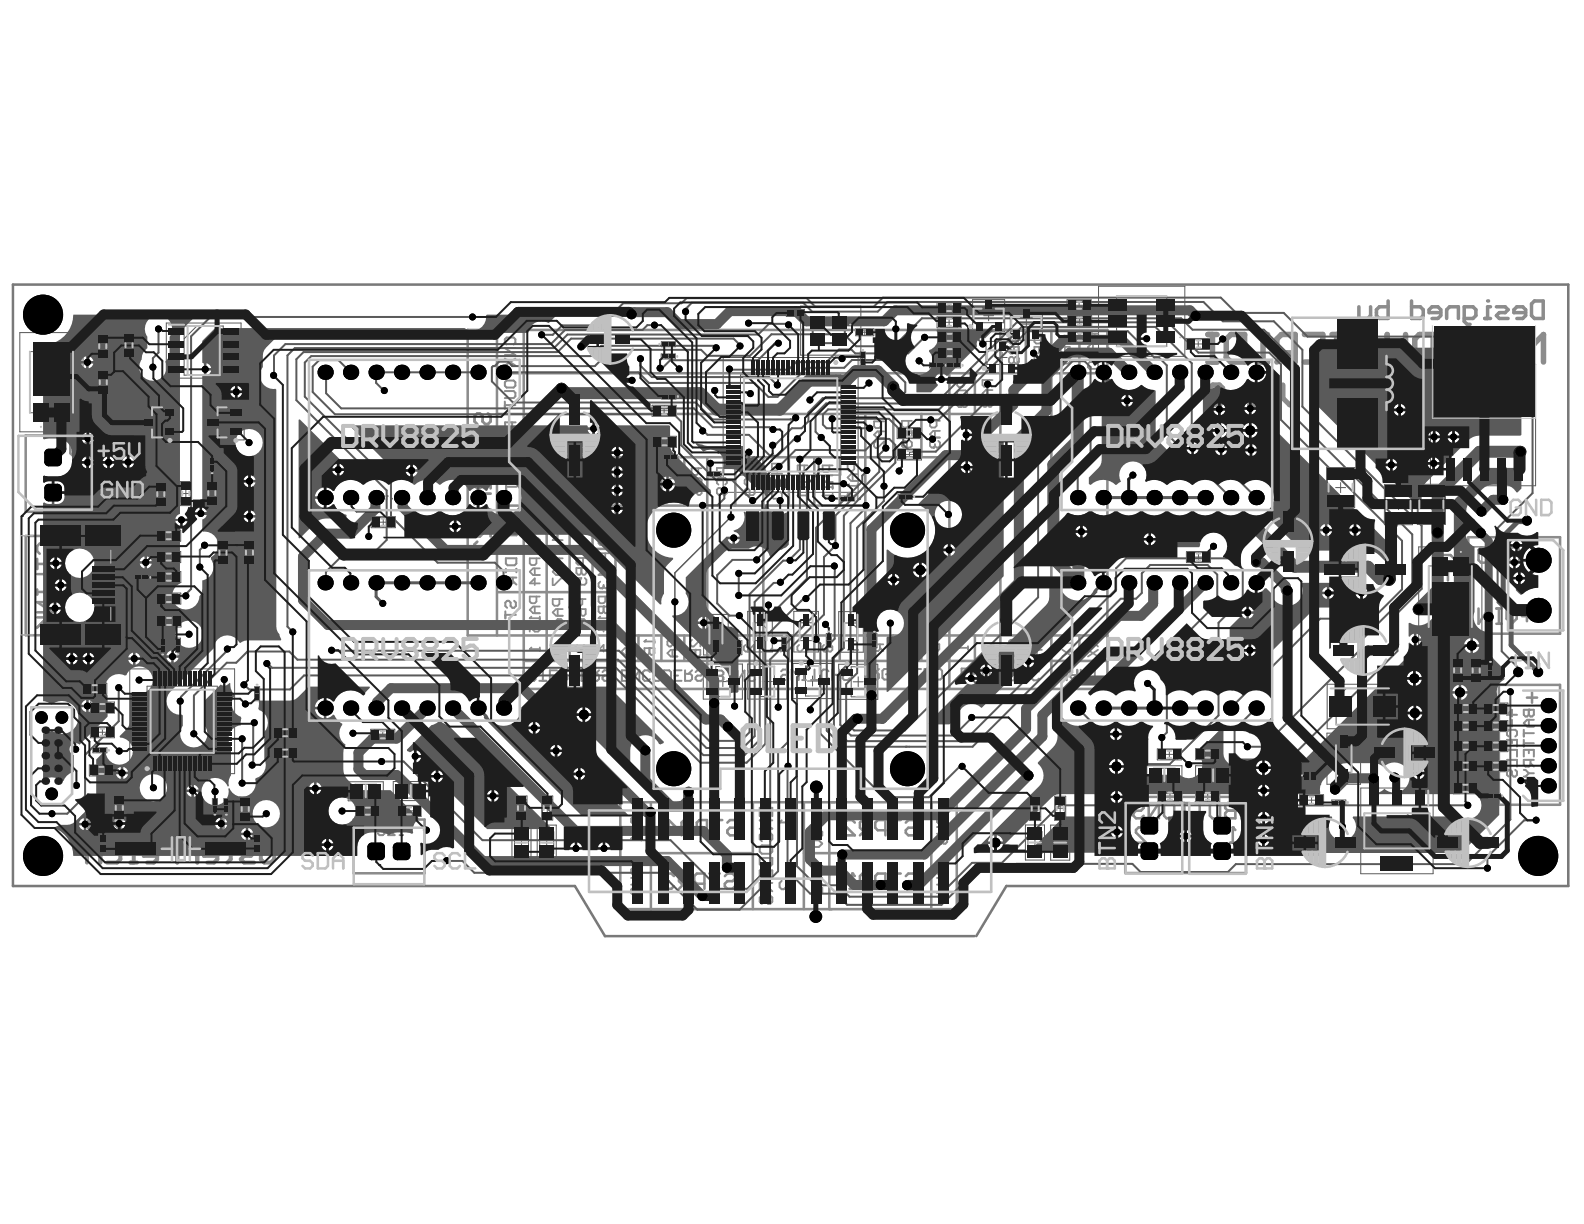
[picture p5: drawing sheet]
<svg xmlns="http://www.w3.org/2000/svg" width="279mm" height="216mm" viewBox="0 0 279 216" stroke-linecap="round" stroke-linejoin="round" font-family="sans-serif">
<g fill="none" stroke="#5a5a5a" stroke-width=".18">
<path d="M3.5 58.7h11.1v17.5h-11.1zM17.2 59h1.9v4.2h-1.9zM17.3 59.6h1.7v3h-1.7zM21.8 58.8h1.9v4.2h-1.9zM21.9 59.4h1.7v3h-1.7zM29.3 57h13.2v9.7h-13.2zM32.5 57.5h6.9v8.7h-6.9zM34.7 57.5l-2.2 2.3M138.7 54.6h3.2v1.2h-3.2zM139.3 54.7h2v1h-2zM139.8 55.2h1M140.3 54.7v1"/>
<path d="M141.2 54h10.6v8.6h-10.6zM150.9 58h3.2v1.2h-3.2zM151.6 58.1h1.9v1h-1.9zM152 58.6h1.1M152.5 58.1v1M165.3 53.3h4.2v1.9h-4.2zM165.3 55.9h4.2v1.9h-4.2zM165.4 58.5h4.2v2h-4.2zM165.9 53.4h3v1.7h-3zM165.9 56h3v1.7h-3zM166 58.7h3v1.6h-3zM166.6 56.9h1.7"/>
<path d="M166.6 54.2h1.7M166.7 59.5h1.6M167.4 53.4v1.7M167.4 56v1.7M167.5 58.7v1.6M171.6 52.9h5.6v5.6h-5.6zM171.7 54.4h5.3v2.5h-5.3zM173.5 55.7h1.8M174.4 54.8v1.8M178.2 54.3h5.7v5.7h-5.7zM178.4 55.9h5.3v2.5h-5.3zM180.2 57.2h1.7"/>
<path d="M181 56.3v1.8M188.2 52.9h4.3v1.9h-4.3zM188.3 55.7h4.3v1.9h-4.3zM188.4 58.5h4.2v1.9h-4.2zM188.8 53h3v1.7h-3zM188.9 55.8h3v1.7h-3zM189 58.6h3v1.7h-3zM189.5 53.8h1.7M189.6 56.6h1.7M189.6 59.5h1.7M190.3 53v1.7M190.4 55.8v1.7"/>
<path d="M190.5 58.6v1.7M193.8 50.5h15.2v12.4h-15.2zM197 52.3h8.8v8.8h-8.8zM209.2 59.7h4.3v1.9h-4.3zM209.8 59.8h3.1v1.7h-3.1zM211.4 59.8v1.7M5.3 62h7.6v10.8h-7.6zM17.2 65.3h2v4.3h-2zM17.3 61.1h1.7M17.4 67.4h1.7M17.4 65.9h1.7v3h-1.7zM18.1 60.2v1.7"/>
<path d="M18.2 66.6v1.7M21.9 60.9h1.7M22.8 60.1v1.6M25.2 71.7h5.7v5.6h-5.7zM26.8 71.9h2.5v5.3h-2.5zM27.2 74.5h1.7M28.1 73.6v1.8M36.2 71.4h6.9v6.2h-6.9zM38.4 71.9h2.5v5.3h-2.5zM38.7 74.5h1.8M39.6 73.6v1.8M115 71.5h4.3v1.9h-4.3z"/>
<path d="M115.1 77h4.2v1.9h-4.2zM115.6 71.6h3v1.7h-3zM115.7 77.1h3v1.7h-3zM116.3 72.5h1.7M116.4 77.9h1.7M116.6 62.4h2.5v.9h-2.5zM116.7 60.3h2.4v.9h-2.4zM116.7 69.5h2.5v.9h-2.5zM117.1 71.6v1.7M117.2 77.1v1.7M117.3 62.6h1.1v.6h-1.1zM117.3 60.4h1.2v.6h-1.2z"/>
<path d="M117.4 69.6h1.2v.6h-1.2zM117.6 62.9h.6M117.6 60.7h.6M117.7 69.9h.6M117.9 62.6v.6M117.9 60.4v.6M118 69.6v.6M127.6 63.1h23.8v23.7h-23.8zM130.6 66.1h17.7v17.7h-17.7zM147.4 66.1l.9 .9M151.7 62.1h.9v2.5h-.9zM151.9 63.3h.6"/>
<path d="M151.9 62.7h.6v1.2h-.6zM152.2 63v.6M158.2 75.4h4.3v2h-4.3zM158.3 79.2h4.2v1.9h-4.2zM158.9 75.6h3v1.6h-3zM158.9 79.3h3v1.7h-3zM159.5 76.4h1.7M160.4 75.6v1.6M160.4 79.3v1.7M164 64h2.4v.9h-2.4zM164.6 64.1h1.2v.7h-1.2zM164.9 64.4h.6"/>
<path d="M165.2 64.1v.7M165.4 61.2h4.2v2h-4.2zM166 61.4h3v1.6h-3zM166.7 62.2h1.7M167 64h2.4v.9h-2.4zM167.5 61.4v1.6M167.6 64.1h1.2v.7h-1.2zM167.9 64.4h.6M168.2 64.1v.7M173.9 60.2h5.7v5.7h-5.7zM174.1 61.8h5.3v2.5h-5.3zM175.9 63.1h1.7"/>
<path d="M176.8 62.2v1.7M210.5 60.7h1.7M252.3 64.2h18.6v21.5h-18.6zM3.6 94.5h15.9v17.5h-15.9zM27.4 85h1.9v4.3h-1.9zM27.5 87.2h1.7M27.5 85.7h1.7v3h-1.7zM27.6 93.5h4.3v2h-4.3zM27.6 97.3h4.3v1.9h-4.3zM28.2 93.6h3.1v1.7h-3.1zM28.2 97.4h3.1v1.7h-3.1zM28.4 86.3v1.7"/>
<path d="M28.9 94.5h1.7M28.9 98.3h1.7M29.7 93.6v1.7M29.8 97.4v1.7M31.8 84.9h2v4.3h-2zM31.9 87.1h1.7M31.9 85.6h1.7v3h-1.7zM32.8 86.2v1.7M36.4 84.9h1.9v4.2h-1.9zM36.5 87h1.7M36.5 85.5h1.7v3h-1.7zM37 80.6h.9v2.5h-.9z"/>
<path d="M37.1 81.9h.6M37.1 81.3h.6v1.1h-.6zM37.4 86.1v1.7M37.4 81.6v.6M38.4 95.4h1.9v4.2h-1.9zM38.5 97.5h1.7M38.5 96h1.7v3h-1.7zM39.3 96.7v1.7M43 95.4h2v4.2h-2zM43.2 97.5h1.6M43.2 96h1.6v3h-1.6zM44 96.6v1.7"/>
<path d="M65.5 91.1h4.2v2h-4.2zM66.1 91.3h3v1.6h-3zM66.8 92.1h1.6M67.6 91.3v1.6M117.1 80.2h2.4v.9h-2.4zM117.7 80.4h1.2v.6h-1.2zM118 80.7h.6M118.3 80.4v.6M124.7 83.2h2.5v.9h-2.5zM125.3 83.4h1.2v.6h-1.2zM125.6 83.7h.6M125.9 83.4v.6"/>
<path d="M148.3 87.5h2.5v.9h-2.5zM148.9 87.6h1.2v.6h-1.2zM149.2 87.9h.6M149.5 87.6v.6M158.4 87.2h2.5v.9h-2.5zM159.1 87.3h1.1v.6h-1.1zM159.4 87.6h.6M159.6 80.2h1.7M159.7 87.3v.6M209.3 97.3h4.2v1.9h-4.2zM209.9 97.4h3v1.7h-3zM210.6 98.3h1.6"/>
<path d="M211.4 97.4v1.7M234 82.5h4.9v7h-4.9zM234.1 83h4.7v6h-4.7zM235.6 86h1.8M236.5 85.1v1.8M244.2 85.5h5v7.1h-5zM244.3 86.1h4.7v5.9h-4.7zM245.8 89h1.8M246.7 88.1v1.8M250 85.4h5v7.1h-5zM250.1 86h4.7v5.9h-4.7zM250.2 96.5h11.2v17.5h-11.2z"/>
<path d="M251.6 89h1.8M252 99.8h7.6v10.8h-7.6zM252.5 88.1v1.7M22.9 118h18.5v18.5h-18.5zM23.7 101.4h2.5v.9h-2.5zM24.3 101.5h1.2v.7h-1.2zM24.6 101.9h.6M24.9 101.5v.7M27.6 100.8h4.3v2h-4.3zM27.6 104.6h4.3v2h-4.3zM27.7 108.7h4.2v1.9h-4.2zM28.2 112.6h.9v2.5h-.9z"/>
<path d="M28.3 101h3v1.6h-3zM28.3 104.7h3v1.7h-3zM28.3 108.8h3v1.7h-3zM28.4 113.9h.6M28.4 113.3h.6v1.1h-.6zM28.7 113.5v.7M28.9 105.6h1.7M28.9 101.8h1.7M29 109.6h1.7M29.8 101v1.6M29.8 104.7v1.7M29.8 108.8v1.7"/>
<path d="M30.9 112.6h.9v2.4h-.9zM31.1 113.8h.6M31.1 113.2h.6v1.2h-.6zM31.4 113.5v.6M124 117.1h7v6.2h-7zM124.1 108.4h4.3v7.1h-4.3zM125.1 110.4h2.3v3.1h-2.3zM126.3 117.6h2.4v5.3h-2.4zM126.4 110.4l1 1M127.5 119.3v1.8M130 113h.9v2.5h-.9zM130.1 114.2h.6"/>
<path d="M130.1 113.7h.6v1.1h-.6zM130.4 113.9v.7M131.9 107.8h4.3v7.2h-4.3zM131.9 117.1h6.9v6.2h-6.9zM132.9 109.8h2.3v3.2h-2.3zM134.1 117.6h2.5v5.3h-2.5zM134.2 109.8l1 1M135.3 119.3v1.8M137.9 112.4h.9v2.5h-.9zM138 113.1h.6v1.1h-.6zM138 113.7h.6M138.3 113.4v.6"/>
<path d="M139.9 117h6.9v6.2h-6.9zM140 107.8h4.4v7.2h-4.4zM141 109.9h2.3v3.1h-2.3zM142.1 117.5h2.5v5.3h-2.5zM142.3 109.9l1 .9M143.3 119.2v1.8M145.8 111.8h.8v2.4h-.8zM145.9 113h.6M145.9 112.4h.6v1.2h-.6zM146.2 112.7v.6M147.9 117.2h6.9v6.2h-6.9zM147.9 107.9h4.4v7.1h-4.4z"/>
<path d="M149 109.9h2.3v3.1h-2.3zM150.1 117.6h2.5v5.3h-2.5zM150.3 109.9l1 1M151.4 119.4v1.7M153.8 111.8h.9v2.5h-.9zM153.9 113h.7M153.9 112.5h.7v1.1h-.7zM154.2 112.7v.6M256.1 116.1h2v4.3h-2zM256.3 118.2h1.6M256.3 116.7h1.6v3h-1.6zM257.1 117.4v1.7"/>
<path d="M259.4 116.1h2v4.3h-2zM259.5 118.3h1.7M259.5 116.8h1.7v3h-1.7zM260.4 117.4v1.7M262.5 117.1h.8v2.5h-.8zM262.6 118.3h.6M262.6 117.8h.6v1.1h-.6zM262.9 118v.6M14.6 120.5h4.2v2h-4.2zM15.2 120.6h3v1.7h-3zM15.8 134.9h4.2v2h-4.2zM15.9 121.5h1.7"/>
<path d="M15.9 123.8h4.3v2h-4.3zM15.9 128.2h4.3v1.9h-4.3zM16.4 131.9h2.5v.9h-2.5zM16.4 135.1h3v1.6h-3zM16.6 124h3v1.6h-3zM16.6 128.3h3v1.7h-3zM16.7 120.6v1.7M17 132h1.2v.7h-1.2zM17 135.9h1.7M17.2 124.8h1.7M17.2 129.2h1.7M17.3 132.3h.6"/>
<path d="M17.6 132v.7M17.9 135.1v1.6M18.1 124v1.6M18.1 128.3v1.7M25.9 121h12.4v12.4h-12.4zM25.9 132.5l.9 .9M44.9 121.1h.9v2.5h-.9zM45 122.4h.7M45 121.8h.7v1.1h-.7zM45.4 122.1v.6M48.2 128.3h4.2v1.9h-4.2zM48.2 131.9h4.2v1.9h-4.2z"/>
<path d="M48.8 128.4h3v1.7h-3zM48.8 132h3v1.7h-3zM49.5 132.8h1.7M49.5 129.2h1.7M50.3 128.4v1.7M50.3 132v1.7M61.4 137.9h6.2v3.4h-6.2zM62.6 138.3h3.8v2.5h-3.8zM63.6 139.6h1.8M64.5 138.7v1.8M65.4 128.6h4.2v2h-4.2zM66 128.8h3v1.6h-3z"/>
<path d="M66.7 129.6h1.7M67.5 128.8v1.6M69.4 137.9h6.2v3.3h-6.2zM70.6 138.3h3.8v2.5h-3.8zM71.6 139.5h1.7M72.5 138.6v1.8M126.6 120.2h1.8M134.5 120.2h1.7M142.4 120.1h1.8M150.5 120.3h1.8M202.3 135.1h6.2v3.3h-6.2zM203.5 135.5h3.8v2.5h-3.8z"/>
<path d="M204.1 132.1h4.3v1.9h-4.3zM204.2 139.5h4.3v1.9h-4.3zM204.5 136.7h1.8M204.8 132.2h3v1.7h-3zM204.9 139.6h3v1.7h-3zM205.4 135.9v1.7M205.4 133.1h1.7M206.3 132.2v1.7M206.4 139.6v1.7M210.9 135.1h6.2v3.3h-6.2zM210.9 139.5h4.2v1.9h-4.2zM210.9 132h4.2v2h-4.2z"/>
<path d="M211.5 132.2h3v1.7h-3zM211.5 139.6h3v1.7h-3zM212.1 135.5h3.8v2.5h-3.8zM212.2 133h1.7M213 132.2v1.7M213 139.6v1.7M213.1 136.7h1.8M214 135.9v1.7M229.2 135.4h3.7v3h-3.7zM234.1 129.3h5.9v9h-5.9zM234.1 120.7h12.5v7.8h-12.5zM235.7 131.4h2.7v4.8h-2.7z"/>
<path d="M235.7 135.2l1 1M235.7 121.4h9.3v6.4h-9.3zM237.5 121.4l-1.8 1.8M240 139h12.8v15.1h-12.8zM256.4 138.1h4.2v1.9h-4.2zM256.4 124h4.3v2h-4.3zM256.4 127.1h4.3v1.9h-4.3zM256.4 130.6h4.3v2h-4.3zM256.4 134.2h4.3v1.9h-4.3zM257 138.2h3v1.7h-3zM257 124.1h3v1.7h-3zM257 127.2h3v1.7h-3z"/>
<path d="M257 130.8h3v1.7h-3zM257 134.3h3v1.7h-3zM257.6 139h1.7M257.7 135.1h1.7M257.7 131.6h1.7M257.7 128.1h1.7M257.7 125h1.7M258.5 138.2v1.7M258.5 124.1v1.7M258.5 127.2v1.7M258.5 130.8v1.7M258.5 134.3v1.7"/>
<path d="M261.7 124h4.3v2h-4.3zM261.7 127.1h4.3v1.9h-4.3zM261.7 130.6h4.3v2h-4.3zM261.7 134.2h4.3v1.9h-4.3zM262.2 139.9h2.4v.9h-2.4zM262.3 124.1h3.1v1.7h-3.1zM262.3 127.2h3.1v1.7h-3.1zM262.3 130.8h3.1v1.7h-3.1zM262.3 134.3h3.1v1.7h-3.1zM263 135.1h1.7M263 131.6h1.7M263 128.1h1.7"/>
<path d="M263 125h1.7M263.8 124.1v1.7M263.8 127.2v1.7M263.8 130.8v1.7M263.8 134.3v1.7M17.6 147.2h1.2v3.2h-1.2zM17.7 148.8h1M17.7 147.9h1v1.9h-1zM18.2 148.3v1.1M20.1 140.4h1.9v4.2h-1.9zM20.2 141h1.7v3h-1.7zM20.2 142.5h1.7"/>
<path d="M21 141.7v1.6M37.5 140.9h.8v2.4h-.8zM37.6 142.1h.6M37.6 141.5h.6v1.2h-.6zM37.9 141.8v.6M39.5 140.9h.9v2.4h-.9zM39.6 141.5h.6v1.2h-.6zM39.6 142.1h.6M39.9 141.8v.6M42.3 140.6h1.9v4.2h-1.9zM42.4 142.7h1.7M42.4 141.2h1.7v3h-1.7z"/>
<path d="M43.3 141.9v1.6M44.6 147.2h1.3v3.2h-1.3zM44.7 148.8h1.1M44.7 147.8h1.1v2h-1.1zM45.3 148.3v1M62.8 142.1h4.2v2h-4.2zM63.4 142.2h3v1.7h-3zM64 143.1h1.7M64.9 142.2v1.7M70 142.1h4.3v1.9h-4.3zM70.7 142.2h3v1.7h-3zM71.3 143h1.7"/>
<path d="M72.2 142.2v1.7M90.3 145.5h3.4v6.2h-3.4zM90.7 146.7h2.5v3.8h-2.5zM91 140.4h2v4.2h-2zM91.1 148.6h1.8M91.1 141h1.7v3h-1.7zM91.1 142.5h1.7M92 141.7v1.7M92 147.7v1.8M94.8 145.5h3.3v6.2h-3.3zM95.2 146.7h2.5v3.8h-2.5zM95.6 148.6h1.7"/>
<path d="M95.6 140.4h1.9v4.2h-1.9zM95.7 141h1.7v3h-1.7zM95.7 142.5h1.7M96.4 147.7v1.8M96.5 141.7v1.7M180.9 145.5h3.3v6.2h-3.3zM181.3 146.7h2.5v3.8h-2.5zM181.6 140.5h2v4.2h-2zM181.7 148.6h1.7M181.8 142.6h1.6M181.8 141.1h1.6v3h-1.6zM182.6 147.7v1.8"/>
<path d="M182.6 141.8v1.7M185.3 145.5h3.4v6.2h-3.4zM185.8 146.7h2.4v3.8h-2.4zM186 140.4h2v4.3h-2zM186.1 148.6h1.8M186.2 142.6h1.6M186.2 141.1h1.6v3h-1.6zM187 141.7v1.7M187 147.7v1.8M205.5 140.4h1.7M212.2 140.5h1.7M229.2 140.2h4.3v1.9h-4.3z"/>
<path d="M229.8 140.3h3v1.7h-3zM230.5 141.1h1.7M231.3 140.3v1.7M234.9 141.1h2.5v.9h-2.5zM235.6 141.2h1.1v.7h-1.1zM235.8 141.6h.7M236.2 141.2v.7M240.6 143.5h11.6v6.2h-11.6zM248.1 143.5l4.1 4M262.8 140.1h1.2v.6h-1.2zM263.1 140.4h.6M263.4 140.1v.6"/>
</g>
<path d="M143.3 56.1h5.7v4.4h-5.7zM230.2 136.4h1.8v1h-1.8z" fill="none" stroke="#5a5a5a" stroke-width=".35"/>
<path d="M171.9 165.1h-65.2l-5.3-8.8h-99.1v-106.1h274.3v106.1h-99.1l-5.3 8.8" fill="none" stroke="#787878" stroke-width=".45"/>
<path d="M82.5 58.2v.9M166.6 73h.9M146.7 141.5h.5" fill="none" stroke="#8c8c8c" stroke-width=".45"/>
<circle cx="166.6" cy="73" r=".22" fill="#8c8c8c"/>
<g fill="none" stroke="#8c8c8c" stroke-width=".45">
<path d="M87.7 58.2v53.9M92.4 58.2v63.3h102.9v-63.3h-112.8v53.9h112.8M176.5 58.2v63.3M180.9 58.2v7.6M185.4 58.2v63.3M190.4 58.2v7.6M4.5 76.8h16.4v13.5h-16.4zM87.7 65.8h107.6M87.7 73h78.9M152.6 73v48.5M157.6 73v7.7M162.5 73v7.7"/>
<path d="M167.5 65.8v55.7M167.5 73h9M172 65.8v7.2M4.5 94.5h17.6v17.5h-17.6zM87.9 96.8h20.7M87.9 89.2h64.7M87.9 80.7h79.6M96.4 89.2v27.4M100.5 89.2v27.4M104.5 89.2v27.4M108.6 80.7v40.8M112.6 80.7v8.5"/>
<path d="M116.7 80.7v8.5M120.7 80.7v8.5M124.8 80.7v40.8M129.7 80.7v8.5M134.6 80.7v40.8M139.1 80.7v8.5M143.6 80.7v8.5M148.1 80.7v8.5M259 94.8h16.2v17h-16.2zM87.9 104.5h20.7M92.4 116.6h102.9M112.6 112.1v4.5"/>
<path d="M116.7 112.1v4.5M120.7 112.1v4.5M129.7 112.1v4.5M139.1 112.1v4.5M143.6 112.1v4.5M148.1 112.1v4.5M157.6 112.1v4.5M162.5 112.1v4.5M172 112.1v4.3M180.9 112.1v4.5M190.4 112.1v4.5M264.4 120.8h10.8v21.2h-10.8z"/>
<path d="M62.4 144.6h12.5v9.4h-12.5zM109.4 141.5h59.4v18.9h-59.4zM114.8 141.5v18.9M114.8 150.5h18M132.8 141.5v18.9M141.8 141.5v18.9M141.8 150.5h22.5M146.3 141.5v18.9M164.3 141.5v18.9M198.5 140.6h21.3v13.4h-21.3z"/>
</g>
<path d="M93.4 114.5h1.8M95.2 114.2v.6" fill="none" stroke="#8c8c8c" stroke-width=".32"/>
<circle cx="93.4" cy="114.5" r=".16" fill="#8c8c8c"/>
<path d="M93.7 114.2l-.3 .3M126.3 114.5h1.7M128 114.2v.6" fill="none" stroke="#8c8c8c" stroke-width=".32"/>
<circle cx="126.3" cy="114.5" r=".16" fill="#8c8c8c"/>
<path d="M126.6 114.2l-.3 .3M136 114.6h1.7M137.7 114.3v.6" fill="none" stroke="#8c8c8c" stroke-width=".32"/>
<circle cx="136" cy="114.6" r=".16" fill="#8c8c8c"/>
<path d="M136.3 114.3l-.3 .3M169 114.3h1.7M170.7 114v.6" fill="none" stroke="#8c8c8c" stroke-width=".32"/>
<circle cx="169" cy="114.3" r=".16" fill="#8c8c8c"/>
<path d="M93.4 109.1h1.8M94.3 107v1.2M94.6 105.2v.9l-.3 .3h-.6l-.3-.3v-.9h1.8M95.2 107h-1.2l-.6 .6 .6 .6h1.2M95.2 108.8v.5M169.3 114l-.3 .3" fill="none" stroke="#8c8c8c" stroke-width=".32"/>
<path d="M89.3 92.6v-1.3h1.8v1.3M90.2 91.3v.7M91.1 93.2h-1.8l1.8 1.2h-1.8" fill="none" stroke="#8c8c8c" stroke-width=".35"/>
<circle cx="93.4" cy="109.1" r=".16" fill="#8c8c8c"/>
<path d="M93.4 91.7h1.8v.9l-.3 .3h-.3l-.3-.3v-.9M94.6 89.9v.9l-.3 .3h-.6l-.3-.3v-.9h1.8M93.7 108.8l-.3 .3M94.9 110.2l.3 .3v.6l-.3 .3h-.6l-.3-.3v-.3l.3-.6h-.9v1.2" fill="none" stroke="#8c8c8c" stroke-width=".32"/>
<circle cx="94.3" cy="91.7" r=".16" fill="#8c8c8c"/>
<path d="M93.4 91.7v.9l.3 .3h.3l.3-.3v-.9M93.4 93.7h1.8M95.2 93.4v.6" fill="none" stroke="#8c8c8c" stroke-width=".32"/>
<circle cx="93.4" cy="93.7" r=".16" fill="#8c8c8c"/>
<g fill="none" stroke="#8c8c8c" stroke-width=".32">
<path d="M188.1 59.4v.9l-.3 .3h-.6l-.2-.3v-.9h1.7M154.5 77.9l-.3 .3v.5l.3 .3h.3l1.1-1.1v1.1M155.1 76.1v1.2M155.4 74.3v.9l-.3 .3h-.6l-.3-.3v-.9h1.7M155.9 76.1h-1.1l-.6 .6 .6 .6h1.1M187.8 61.2v1.2M188.4 62.9l.3 .3v.6l-.3 .3h-1.2l-.2-.3v-.6l.2-.3h.3l.3 .3v.9M188.7 61.2h-1.2l-.5 .6 .5 .6h1.2M93.7 93.4l-.3 .3M94.6 98.5v.9l-.3 .3h-.6l-.3-.3v-.9h1.8M94.9 94.9l.3 .3v.6l-.3 .3h-.6l-.3-.3v-.3l.3-.6h-.9v1.2M97.8 93.8l-.3-.3v-.6l.3-.3h1.2l.3 .3v.6l-.3 .3"/>
<path d="M98.7 90.9v.8l-.3 .3h-.6l-.3-.3v-.8h1.8M98.7 98.5v.9l-.3 .3h-.6l-.3-.3v-.9h1.8M99.3 95.3h-1.8l.9-.9v1.2M94.3 100.3v1.1M95.2 100.3h-1.2l-.6 .5 .6 .6h1.2M95.2 102.9h-1.8l.9-.9v1.2M97.5 102v1.2h.3l1.2-1.2h.3M97.8 113.8l-.3 .2v.6l.3 .3h.3l1.2-1.1v1.1M98.4 100.3v1.1M98.4 107.4v1.2M98.4 109.2h.6l.3 .3v.6l-.3 .3h-.3l-.3-.3zM98.4 109.2l-.6 .6-.3 .6"/>
<path d="M98.7 105.7v.9l-.3 .2h-.6l-.3-.2v-.9h1.8M99.3 107.4h-1.2l-.6 .6 .6 .6h1.2M99.3 100.3h-1.2l-.6 .5 .6 .6h1.2M155.2 113.6v.9l-.3 .3h-.6l-.3-.3v-.9h1.8M155.2 114.2l.6 .6"/>
</g>
<g fill="none" stroke="#8c8c8c" stroke-width=".35">
<path d="M89.2 98.5h1.9v.9l-.3 .3h-1.3l-.3-.3zM89.3 83.7v.6M89.3 85.2v1.3M89.3 84h1.8M89.3 85.9h1.8M91.1 83.7v.6M89.2 100.3v.7M89.2 100.6h1.9M90.5 101.9v.9l-.3 .3h-.7l-.3-.3v-.9h1.9M90.5 102.5l.6 .6M91.1 100.3v.7M111.3 154.9h1.8l-.6 .5 .6 .6h-1.8"/>
<path d="M111.3 145.9h1.8l-.6 .6 .6 .6h-1.8M111.3 147.9h1.8M111.6 156.6l-.3 .3v.6l.3 .3h.3l1.2-1.2v1.2M112.8 153.1l.3 .3v.6l-.3 .3h-.3l-.3-.3v-.6l-.3-.3h-.3l-.3 .3v.6l.3 .3M112.8 144.1l.3 .3v.6l-.3 .3h-.3l-.3-.3v-.6l-.3-.3h-.3l-.3 .3v.6l.3 .3M113.1 147.6v.6M143.3 156.6h1.7v.9l-.3 .3h-1.1l-.3-.3zM144.1 153.7v.6h.6l.3-.3v-.6l-.3-.3h-1.1l-.3 .3v.6l.3 .3M145 154.9h-1.7l1.7 1.1h-1.7M165.3 154.9h1.8l-.6 .5 .6 .6h-1.8M166.8 153.1l.3 .3v.6l-.3 .3h-.3l-.3-.3v-.6l-.3-.3h-.3l-.3 .3v.6l.3 .3M167.1 157.5h-1.8l.9-.9v1.2"/>
</g>
<circle cx="111.3" cy="147.9" r=".18" fill="#8c8c8c"/>
<path d="M111.6 147.6l-.3 .3" fill="none" stroke="#8c8c8c" stroke-width=".35"/>
<path d="M117.9 86.2v1.1h.3l1.2-1.1h.3M118.2 85.6l-.3-.3v-.6l.3-.3h1.2l.3 .3v.6l-.3 .3M119.1 82.6v.9l-.3 .3h-.6l-.3-.3v-.9h1.8M122.3 85.5l-.3-.3v-.6l.3-.2h1.2l.3 .2v.6l-.3 .3M122.9 86.1h.6l.3 .3v.6l-.3 .3h-.3l-.3-.3zM122.9 86.1l-.6 .6-.3 .6M123.2 82.6v.9l-.3 .3h-.6l-.3-.3v-.9h1.8M121.8 114.6h1.7v.9l-.3 .3h-.3l-.2-.3v-.9M122.1 112.9l-.3 .3v.5l.3 .3h.3l1.1-1.1v1.1" fill="none" stroke="#8c8c8c" stroke-width=".32"/>
<circle cx="122.7" cy="114.6" r=".16" fill="#8c8c8c"/>
<path d="M136.2 83.5h1.7v.9l-.3 .3h-.3l-.3-.3v-.9M137.3 81.8v.9l-.3 .3h-.6l-.2-.3v-.9h1.7M121.8 114.6v.9l.3 .3h.3l.3-.3v-.9" fill="none" stroke="#8c8c8c" stroke-width=".32"/>
<circle cx="137" cy="83.5" r=".16" fill="#8c8c8c"/>
<path d="M136.2 83.5v.9l.2 .3h.3l.3-.3v-.9M136.2 85.6h1.7M137.9 85.3v.6" fill="none" stroke="#8c8c8c" stroke-width=".32"/>
<circle cx="136.2" cy="85.6" r=".16" fill="#8c8c8c"/>
<path d="M136.2 87.1l.2-.3h1.2l.3 .3v.6l-.3 .3h-1.2l-.2-.3zM136.4 85.3l-.2 .3M140.7 83.9h1.8v.8l-.3 .3h-.3l-.3-.3v-.8M141.9 82.1v.9l-.3 .3h-.6l-.3-.3v-.9h1.8" fill="none" stroke="#8c8c8c" stroke-width=".32"/>
<circle cx="141.6" cy="83.9" r=".16" fill="#8c8c8c"/>
<path d="M140.7 83.9v.8l.3 .3h.3l.3-.3v-.8M140.7 85.9h1.8M142.5 85.6v.6" fill="none" stroke="#8c8c8c" stroke-width=".32"/>
<circle cx="140.7" cy="85.9" r=".16" fill="#8c8c8c"/>
<path d="M140.7 87.4h1.8M141 85.6l-.3 .3M142.5 87.1v.6" fill="none" stroke="#8c8c8c" stroke-width=".32"/>
<circle cx="140.7" cy="87.4" r=".16" fill="#8c8c8c"/>
<path d="M141 87.1l-.3 .3M140.9 113.8l-.3 .2v.6l.3 .3h.3l1.2-1.1v1.1" fill="none" stroke="#8c8c8c" stroke-width=".32"/>
<path d="M143.6 143.2l-.3 .3v.6l.3 .3h.3" fill="none" stroke="#8c8c8c" stroke-width=".35"/>
<circle cx="143.9" cy="144.4" r=".18" fill="#8c8c8c"/>
<path d="M143.6 146.4l-.3 .3v.6l.3 .3h.3M144.1 144.1l-.2 .3M144.1 143.8v.3M144.7 143.2l.3 .3v.6l-.3 .3h-.3l-.3-.3M144.7 145h.3v.3h-.3z" fill="none" stroke="#8c8c8c" stroke-width=".35"/>
<circle cx="143.9" cy="147.6" r=".18" fill="#8c8c8c"/>
<path d="M143.3 148.2h1.1l.6 .6-.6 .6h-1.1M144.1 147.3l-.2 .3M144.1 147v.3M144.7 146.4l.3 .3v.6l-.3 .3h-.3l-.3-.3M165.3 145.9h1.8l-.6 .6 .6 .6h-1.8M165.6 147.6l-.3 .3v.6l.3 .3h.3M166.8 144.1l.3 .3v.6l-.3 .3h-.3l-.3-.3v-.6l-.3-.3h-.3l-.3 .3v.6l.3 .3" fill="none" stroke="#8c8c8c" stroke-width=".35"/>
<circle cx="165.9" cy="148.8" r=".18" fill="#8c8c8c"/>
<path d="M166.2 148.5l-.3 .3M166.2 148.2v.3M166.8 147.6l.3 .3v.6l-.3 .3h-.3l-.3-.3" fill="none" stroke="#8c8c8c" stroke-width=".35"/>
<path d="M169.1 70l-.3-.3v-.5l.3-.3h1.2l.3 .3v.5l-.3 .3M169.1 70.6l-.3 .3v.6l.3 .3h.3M170 67.1v.9l-.3 .3h-.6l-.3-.3v-.9h1.8" fill="none" stroke="#8c8c8c" stroke-width=".32"/>
<circle cx="169.4" cy="71.8" r=".16" fill="#8c8c8c"/>
<path d="M169.7 71.5l-.3 .3M169.7 71.2v.3M170.3 70.6l.3 .3v.6l-.3 .3h-.3l-.3-.3M105.6 107h1.8v.9l-.3 .3h-.3l-.3-.3v-.9M106.8 105.2v.9l-.3 .3h-.6l-.3-.3v-.9h1.8M187.4 112.9v1.1M187.4 113.4h1.8M187.4 114.6l1.8 1.2M189.2 114.6l-1.8 1.2" fill="none" stroke="#8c8c8c" stroke-width=".32"/>
<path d="M12.4 78.1v1.8l.9 .9 .9-.9v-1.8M15.1 78.1h1.8v1.4l-.9-.5h-.5l-.4 .5v.9l.4 .4h.9l.5-.4M17.8 79.5h1.8M18.7 78.6v1.8M45.9 147.1h.4v.5h-.4zM48.1 147.1h.5v.5h-.5z" fill="none" stroke="#8c8c8c" stroke-width=".45"/>
<g fill="none" stroke="#8c8c8c" stroke-width=".35">
<path d="M89 63.3l1.9 1.2M89.1 76.3h1.9l-.7 .7 .7 .6h-1.9M89.4 60.8l-.4-.3v-.7l.4-.3h1.2l.3 .3v.7l-.3 .3M90.3 74.5v.9l-.3 .3h-.6l-.3-.3v-.9h1.9M90.9 61.4h-1.9l1.9 1.2h-1.9M90.9 63.3l-1.9 1.2M91 78.2h-1.9l.6 .6-.6 .6h1.9M89.1 107.8v1.3M89.1 108.4h1.9M90.4 109.7v.9l-.3 .3h-.7l-.3-.3v-.9h1.9M90.7 106l.3 .3v.6l-.3 .3h-.3l-.3-.3v-.6l-.3-.3h-.4l-.3 .3v.6l.3 .3M178.6 118.1h.6"/>
<path d="M178.9 118.1v1.9M181.4 118.1h-1.2l1.2 1.3v.3l-.3 .3h-.6l-.3-.3M183.3 118.5l-.4-.4h-.6l-.3 .4v1.2l.3 .3h.6l.4-.3M188.8 118.1v1.3l.6 .6 .6-.6v-1.3M188.8 119.1h1.2M190.6 118.1v1.9h1l.3-.3v-.6l-.3-.3h-1M191.9 118.1l-.6 .7M193.1 118.1v1.9M178.6 120h.6M186.9 120v-1.5l.3-.4h.7l.3 .4v1.5M192.5 120h1.2"/>
</g>
<circle cx="106.5" cy="107" r=".16" fill="#8c8c8c"/>
<path d="M105.6 107v.9l.3 .3h.3l.3-.3v-.9M105.6 109.1h1.8M107.4 108.8v.5" fill="none" stroke="#8c8c8c" stroke-width=".32"/>
<circle cx="105.6" cy="109.1" r=".16" fill="#8c8c8c"/>
<path d="M101.5 107.4h1.8v.9l-.3 .3h-.3l-.3-.3v-.9M102.7 105.7v.9l-.3 .2h-.6l-.3-.2v-.9h1.8M105.9 108.8l-.3 .3M107.4 111.1h-1.8l.9-.9v1.2" fill="none" stroke="#8c8c8c" stroke-width=".32"/>
<circle cx="102.4" cy="107.4" r=".16" fill="#8c8c8c"/>
<path d="M105.6 91.7h1.8v.9l-.3 .3h-.3l-.3-.3v-.9M106.8 90v.8l-.3 .3h-.6l-.3-.3v-.8h1.8M101.5 107.4v.9l.3 .3h.3l.3-.3v-.9M102.4 109.2h.6l.3 .3v.6l-.3 .3h-.3l-.3-.3zM102.4 109.2l-.6 .6-.3 .6" fill="none" stroke="#8c8c8c" stroke-width=".32"/>
<circle cx="106.5" cy="91.7" r=".16" fill="#8c8c8c"/>
<path d="M105.6 91.7v.9l.3 .3h.3l.3-.3v-.9M105.6 93.8h1.8M107.4 93.5v.6" fill="none" stroke="#8c8c8c" stroke-width=".32"/>
<circle cx="105.6" cy="93.8" r=".16" fill="#8c8c8c"/>
<path d="M101.7 92.6h1.7v.8l-.3 .3h-.3l-.3-.3v-.8M102.8 90.8v.9l-.3 .3h-.5l-.3-.3v-.9h1.7M105.9 93.5l-.3 .3M105.9 95l-.3 .3v.5l.3 .3h.3l1.2-1.1v1.1" fill="none" stroke="#8c8c8c" stroke-width=".32"/>
<circle cx="102.5" cy="92.6" r=".16" fill="#8c8c8c"/>
<path d="M101.7 92.6v.8l.3 .3h.3l.2-.3v-.8M103.4 95.2h-1.7l.8-.9v1.2M163.9 113.6h1.8v.9l-.3 .3h-.3l-.3-.3v-.9" fill="none" stroke="#8c8c8c" stroke-width=".32"/>
<circle cx="164.8" cy="113.6" r=".16" fill="#8c8c8c"/>
<path d="M164.3 77.8l-.3 .3v.6l.3 .2h.3M164.9 76v1.2M165.2 74.2v.9l-.3 .3h-.6l-.3-.3v-.9h1.8M165.8 76h-1.2l-.6 .6 .6 .6h1.2M159.9 114.2v.6h.6l.2-.3v-.6l-.2-.3h-1.2l-.3 .3v.6l.3 .3M163.9 113.6v.9l.3 .3h.3l.3-.3v-.9" fill="none" stroke="#8c8c8c" stroke-width=".32"/>
<circle cx="164.6" cy="78.9" r=".16" fill="#8c8c8c"/>
<path d="M159.1 76h1.8v.9l-.3 .3h-.3l-.3-.3v-.9M160.3 74.2v.9l-.3 .3h-.6l-.3-.3v-.9h1.8M164.9 78.7l-.3 .2M164.9 78.4v.3M165.5 77.8l.3 .3v.6l-.3 .2h-.3l-.3-.2" fill="none" stroke="#8c8c8c" stroke-width=".32"/>
<circle cx="160" cy="76" r=".16" fill="#8c8c8c"/>
<path d="M179.1 59.4v.9l-.3 .3h-.5l-.3-.3v-.9h1.7M159.1 76v.9l.3 .3h.3l.3-.3v-.9M160.6 77.8l.3 .3v.6l-.3 .2h-1.2l-.3-.2v-.6l.3-.3h.3l.3 .3v.8M178 61.2h1.7v.9l-.3 .3h-.3l-.3-.3v-.9M173.8 113.6l-.3 .3v.6l.3 .3h.3l1.1-1.2v1.2" fill="none" stroke="#8c8c8c" stroke-width=".32"/>
<circle cx="178.8" cy="61.2" r=".16" fill="#8c8c8c"/>
<g fill="none" stroke="#8c8c8c" stroke-width=".32">
<path d="M193.1 58.9v.9l-.3 .3h-.6l-.3-.3v-.9h1.8M174.2 70.9l-.3-.3h-.3l-.3 .3v.6l.3 .3h.3l.3-.3M174.2 68.8v1.2M174.2 70.9v.6M174.2 70.9l.3-.3h.3l.3 .3v.6l-.3 .3h-.3l-.3-.3M174.5 67v.9l-.3 .3h-.6l-.3-.3v-.9h1.8M175.1 68.8h-1.2l-.6 .6 .6 .6h1.2M178 61.2v.9l.3 .3h.3l.2-.3v-.9M178.8 63.2v.6M178.8 63.2l-.2-.3h-.3l-.3 .3v.6l.3 .3h.3l.2-.3M178.8 63.2l.3-.3h.3l.3 .3v.6l-.3 .3h-.3l-.3-.3M191.9 62.7h1.8"/>
<path d="M192.8 60.6v1.2M193.7 60.6h-1.2l-.6 .6 .6 .6h1.2M193.7 62.4v.6"/>
</g>
<circle cx="191.9" cy="62.7" r=".16" fill="#8c8c8c"/>
<path d="M191.9 64.2l.3-.3h1.2l.3 .3v.6l-.3 .3h-1.2l-.3-.3zM192.2 62.4l-.3 .3M109.9 86.3l.2-.3h1.2l.3 .3v.6l-.3 .3h-1.2l-.2-.3zM110.7 84.3v1.1M111 82.5v.9l-.3 .3h-.6l-.2-.3v-.9h1.7M111.6 84.3h-1.2l-.5 .6 .5 .5h1.2M109.6 113.2h1.8M111.4 112.9v.5" fill="none" stroke="#8c8c8c" stroke-width=".32"/>
<g fill="none" stroke="#8c8c8c" stroke-width=".45">
<path d="M22.5 77.2h1.8l.9 .9-.9 .9h-1.8M23.9 79.9v1.8M6.6 98.6v1.8M6.6 99.5h2.7M8.8 95.9l.5 .4v.9l-.5 .5h-.4l-.5-.5v-.9l-.4-.4h-.5l-.4 .4v.9l.4 .5M22.5 83.1l.5-.5h1.8l.4 .5v.9l-.4 .4h-1.8l-.5-.4zM22.5 88v1.8M22.5 85.3h2.3l.4 .5v.9l-.4 .4h-2.3M22.5 88.9h2.7M260.8 97l.4-.4h1.4v2.6h-1.4l-.4-.4zM263.5 96.6v2.6l1.8-2.6v2.6M266.2 97l.4-.4h.9l.5 .4v1.8l-.5 .4h-.9l-.4-.4v-.9h.9"/>
<path d="M6.6 104v.9M6.6 101.3h2.7v1.8M6.6 104.4h2.7M6.6 108.9h2.7M7.9 109.3l1.4 1.4M8.4 108.9l-1.8 1.8M9.3 104v.9M9.3 106.2h-2.7l2.7 1.8h-2.7"/>
</g>
<path d="M89.1 67.4l.3-.3h1.2l.3 .3v.7l-.3 .3h-1.2l-.3-.3zM89.1 70.8v1.3M89.1 69h1.5l.3 .3v.6l-.3 .3h-1.5M89.1 71.5h1.8" fill="none" stroke="#8c8c8c" stroke-width=".35"/>
<circle cx="109.6" cy="113.2" r=".16" fill="#8c8c8c"/>
<path d="M105.6 99.4h1.8v.8l-.3 .3h-.3l-.3-.3v-.8M106.8 97.6v.9l-.3 .3h-.6l-.3-.3v-.9h1.8M109.9 112.9l-.3 .3M110.5 114.3v1.2M111.4 114.3h-1.2l-.6 .6 .6 .6h1.2" fill="none" stroke="#8c8c8c" stroke-width=".32"/>
<circle cx="106.5" cy="99.4" r=".16" fill="#8c8c8c"/>
<path d="M105.6 99.4v.8l.3 .3h.3l.3-.3v-.8M105.6 101.4h1.8M107.4 101.1v.6" fill="none" stroke="#8c8c8c" stroke-width=".32"/>
<circle cx="105.6" cy="101.4" r=".16" fill="#8c8c8c"/>
<path d="M105.9 101.1l-.3 .3M105.9 102.6l-.3 .3v.6l.3 .3h.3" fill="none" stroke="#8c8c8c" stroke-width=".32"/>
<circle cx="106.2" cy="103.8" r=".16" fill="#8c8c8c"/>
<path d="M102.8 98.4v.9l-.3 .3h-.5l-.3-.3v-.9h1.7M101.7 100.2h1.7v.9l-.3 .3h-.3l-.3-.3v-.9M106.5 103.5l-.3 .3M106.5 103.2v.3M107.1 102.6l.3 .3v.6l-.3 .3h-.3l-.3-.3" fill="none" stroke="#8c8c8c" stroke-width=".32"/>
<circle cx="102.5" cy="100.2" r=".16" fill="#8c8c8c"/>
<path d="M101.7 100.2v.9l.3 .3h.3l.2-.3v-.9M101.8 113.8l-.3 .2v.6l.3 .3h.3M103.1 102l.3 .3v.5l-.3 .3h-.6l-.2-.3v-.2l.2-.6h-.8v1.1M107.4 114.6h-1.8l.9-.8v1.1" fill="none" stroke="#8c8c8c" stroke-width=".32"/>
<circle cx="102.1" cy="114.9" r=".16" fill="#8c8c8c"/>
<path d="M113.8 86.5h1.8M114.7 84.4v1.2M115 82.7v.9l-.3 .3h-.6l-.3-.3v-.9h1.8M115.6 84.4h-1.2l-.6 .6 .6 .6h1.2M115.6 86.2v.6M102.4 114.6l-.3 .3M102.4 114.3v.3M103 113.8l.3 .2v.6l-.3 .3h-.3l-.3-.3" fill="none" stroke="#8c8c8c" stroke-width=".32"/>
<circle cx="113.8" cy="86.5" r=".16" fill="#8c8c8c"/>
<path d="M114.1 86.2l-.3 .3M113.7 113.2h1.7M115.4 112.9v.5M118 112.9l-.3 .3v.5l.3 .3h.3l1.2-1.1v1.1M118.6 114.6v1.2M119.5 114.6h-1.2l-.6 .6 .6 .6h1.2" fill="none" stroke="#8c8c8c" stroke-width=".32"/>
<circle cx="113.7" cy="113.2" r=".16" fill="#8c8c8c"/>
<path d="M113.7 114.3h1.7v.9l-.3 .3h-.2l-.3-.3v-.9M114 112.9l-.3 .3" fill="none" stroke="#8c8c8c" stroke-width=".32"/>
<circle cx="114.6" cy="114.3" r=".16" fill="#8c8c8c"/>
<path d="M113.7 114.3v.9l.3 .3h.3l.3-.3v-.9" fill="none" stroke="#8c8c8c" stroke-width=".32"/>
<g fill="none" stroke="#8c8c8c" stroke-width=".35">
<path d="M134 144v-1.5h2.2v1.5M134 149.5l.4-.4h1.5l.3 .4v.7l-.3 .4h-1.5l-.4-.4zM134 151.3h2.2v1.1l-.3 .4h-1.5l-.4-.4zM134 155v-1.5h2.2v1.5M134.4 148.4l-.4-.4v-.7l.4-.4h1.5l.3 .4v.7l-.3 .4M135.1 142.5v.7M135.1 153.5v.8M135.5 155.7v1.2l-.4 .3h-.7l-.4-.3v-1.2h2.2M135.5 156.5l.7 .7M135.9 158l.3 .3v.8l-.3 .3h-.4l-.4-.3v-.8l-.4-.3h-.3l-.4 .3v.8l.4 .3M136.2 144.7h-2.2l2.2 1.5h-2.2M137.5 145.1h2.2"/>
<path d="M139.7 144.7v.7"/>
</g>
<circle cx="137.5" cy="145.1" r=".18" fill="#8c8c8c"/>
<path d="M137.9 144.7l-.4 .4M137.9 155.4l-.4 .3v.8l.4 .4h.4l1.4-1.5v1.5" fill="none" stroke="#8c8c8c" stroke-width=".35"/>
<path d="M131.6 85.6l-.3-.3v-.6l.3-.3h1.2l.3 .3v.6l-.3 .3M132.5 82.6v.9l-.3 .3h-.6l-.3-.3v-.9h1.8M132.8 86.2l.3 .3v.6l-.3 .2h-1.2l-.3-.2v-.6l.3-.3h.3l.3 .3v.8M149.5 85.7h1.8M150.4 83.6v1.2M150.7 81.9v.9l-.3 .2h-.6l-.3-.2v-.9h1.8M151.3 83.6h-1.2l-.6 .6 .6 .6h1.2M151.3 85.4v.6M131.5 113.8l-.3 .2v.6l.3 .3h.3l1.2-1.1v1.1" fill="none" stroke="#8c8c8c" stroke-width=".32"/>
<circle cx="149.5" cy="85.7" r=".16" fill="#8c8c8c"/>
<path d="M145.1 85.9h1.8M146 83.9v1.1M146.3 82.1v.9l-.3 .3h-.6l-.3-.3v-.9h1.8M146.9 83.9h-1.2l-.6 .6 .6 .5h1.2M146.9 85.6v.6M149.8 85.4l-.3 .3M149.8 86.9l-.3 .3v.6l.3 .3h.3l1.2-1.2v1.2" fill="none" stroke="#8c8c8c" stroke-width=".32"/>
<circle cx="145.1" cy="85.9" r=".16" fill="#8c8c8c"/>
<path d="M145.1 87.4h1.8M145.4 85.6l-.3 .3M146.9 87.1v.6" fill="none" stroke="#8c8c8c" stroke-width=".32"/>
<circle cx="145.1" cy="87.4" r=".16" fill="#8c8c8c"/>
<path d="M145.4 87.1l-.3 .3M145.3 113.8l-.2 .2v.6l.2 .3h.3M151.4 114.6h-1.8l.9-.8v1.1" fill="none" stroke="#8c8c8c" stroke-width=".32"/>
<circle cx="145.6" cy="114.9" r=".16" fill="#8c8c8c"/>
<path d="M145.9 114.6l-.3 .3M145.9 114.3v.3M146.5 113.8l.3 .2v.6l-.3 .3h-.3l-.3-.3M178 114.6h1.7v1.2M178.3 114l-.3-.3v-.5l.3-.3h1.1l.3 .3v.5l-.3 .3M182 112.9h1.8v.8l-.3 .3h-1.2l-.3-.3zM182.9 114.6v1.2M183.8 114.6h-1.2l-.6 .6 .6 .6h1.2M191.9 114.6l1.8 1.2M193.1 112.9v.8l-.3 .3h-.6l-.3-.3v-.8h1.8M193.1 113.4l.6 .6M193.7 114.6l-1.8 1.2" fill="none" stroke="#8c8c8c" stroke-width=".32"/>
<path d="M126.4 119.2h.9l.3-.3v-.3l-.3-.3h-.9v1.8" fill="none" stroke="#8c8c8c" stroke-width=".35"/>
<circle cx="126.4" cy="119.2" r=".18" fill="#8c8c8c"/>
<g fill="none" stroke="#8c8c8c" stroke-width=".35">
<path d="M93.3 118.5l.3-.3h.6l.3 .3v.4l-.3 .3h-.6l-.3 .3v.3l.3 .3h.6l.3-.3M95.8 118.2v1.9M97 119.2h.6M98.2 118.2h-1.2v1.9h1.2M98.9 118.2v1.9h.9l.3-.3v-.6l-.3-.3h-.9M100.7 118.2v1.9h.9l.3-.3v-.6l-.3-.3h-.9M102.6 119.2h.6M103.8 118.2h-1.2v1.9h1.2M104.4 118.2v1.9h1l.3-.3v-.6l-.3-.3h-1M105.7 118.2l-.7 .7M106.3 118.5l.3-.3h.6l.3 .3v.4l-.3 .3h-.6l-.3 .3v.3l.3 .3h.6l.3-.3M109.7 119.2h.6"/>
<path d="M110.9 118.2h-1.2v1.9h1.2M111.5 118.2v1.9l1.3-1.9v1.9M114.6 118.5l-.3-.3h-.6l-.3 .3v1.3l.3 .3h.6l.3-.3M115.3 118.5l.3-.3h.6l.3 .3v1.3l-.3 .3h-.6l-.3-.3zM117.1 118.2h.9l.4 .3v1.3l-.4 .3h-.9zM119 119.2h.6M120.2 118.2h-1.2v1.9h1.2M120.8 118.2v1.9h1l.3-.3v-.6l-.3-.3h-1M122.1 118.2l-.6 .7M122.7 118.5l.3-.3h.6l.3 .3v.4l-.3 .3h-.6l-.3 .3v.3l.3 .3h.6l.3-.3M126.4 119.2h.9l.3 .3v.3l-.3 .3h-.9M128.8 118.3v1.8"/>
<path d="M130.1 118.3v1.8l1.2-1.8v1.8M131.9 118.6l.3-.3h.7l.3 .3v.3l-.3 .3h-.7l-.3 .3v.3l.3 .3h.7l.3-.3M153.8 118v1.9h.9l.3-.3v-.7l-.3-.3h-.9M155 118l-.6 .6M156.3 118.9h.6v-.6l-.3-.3h-.6l-.4 .3v1.3l.4 .3h.6l.3-.3M157.5 118.9h.9l.3-.3v-.3l-.3-.3h-.9v1.9M170.9 117.9h-1.3v1.9M171.5 118.8h.6M172.7 117.9h-1.2v1.9h1.2M173.3 117.9h1l.3 .3v1.3l-.3 .3h-1zM95.1 120.1h1.3M128.2 120.1h1.3"/>
</g>
<circle cx="157.5" cy="118.9" r=".18" fill="#8c8c8c"/>
<g fill="none" stroke="#8c8c8c" stroke-width=".35">
<path d="M137.8 118.4l.3-.3h.6l.3 .3v.3l-.3 .3h-.6l-.3 .3v.3l.3 .4h.6l.3-.4M139.6 120v-1.9l.7 .6 .6-.6v1.9M141.5 120h.6M141.5 118.1h.6M141.8 118.1v1.9M143 120h1.3M143.7 118.1v1.9M146.1 118.4l-.3-.3h-.6l-.3 .3v1.2l.3 .4h.6l.3-.4M146.8 119h1.2M146.8 118.1v1.9M148 118.1v1.9M148.6 118.4l.3-.3h.7l.3 .3v.3l-.3 .3h-.7l-.3 .3v.3l.3 .4h.7l.3-.4"/>
<path d="M157.5 118.9h.9l.3 .3v.4l-.3 .3h-.9M162.5 118h-1.3v1.9M163.1 118.9h.6M164.3 118h-1.2v1.9h1.2M164.9 118h1l.3 .3v1.3l-.3 .3h-1zM66.7 145.8l.2-.3h.6l.3 .3v1.2l-.3 .3h-.6l-.2-.3M69.6 145.8l-.3-.3h-.6l-.3 .3v.3l1.2 1.2h-1.2M70.5 145.5h.6M70.5 147.3h.6M70.8 145.5v1.8"/>
</g>
<g fill="none" stroke="#8c8c8c" stroke-width=".45">
<path d="M117.5 146h1.8l-1.3-1.3v2.6M118.9 154.5l-.5-.4h-.9l-.4 .4v.5M120.7 155.9l-.9 .9M121.1 146.4l-.9 .9M121.6 155.9h-1.4l-.4-.5v-.9l.4-.4h1.4v2.7M122 146.4h-1.3l-.5-.4v-.9l.5-.4h1.3v2.6M124.3 155.9h-1.4l-.4-.5v-.9l.4-.4h1.4v2.7M124.7 146.4h-1.3l-.5-.4v-.9l.5-.4h1.3v2.6M125.2 154.1h1.8M125.6 144.7h1.8M126.1 154.1v2.7M126.5 144.7v2.6"/>
<path d="M127.9 154.5l.4-.4h.9l.4 .4v.5l-.4 .4h-.9l-.4 .5v.4l.4 .5h.9l.4-.5M128.3 145.1l.5-.4h.8l.5 .4v.4l-.5 .5h-.8l-.5 .4v.5l.5 .4h.8l.5-.4"/>
</g>
<circle cx="117.1" cy="155" r=".22" fill="#8c8c8c"/>
<path d="M117.1 155l.4 .4M117.5 155.4h.5M117.5 155.4l-.4 .5v.4l.4 .5h.9l.5-.5M149.9 156.8h.9M150.3 154.1v2.7M152.6 155.9l-.9 .9M153.5 155.9h-1.4l-.4-.5v-.9l.4-.4h1.4v2.7M156.2 155.9h-1.4l-.4-.5v-.9l.4-.4h1.4v2.7M157.1 154.1h1.8M158 154.1v2.7M159.8 154.5l.4-.4h.9l.5 .4v.5l-.5 .4h-.9l-.4 .5v.4l.4 .5h.9l.5-.5" fill="none" stroke="#8c8c8c" stroke-width=".45"/>
<circle cx="150.3" cy="154.1" r=".22" fill="#8c8c8c"/>
<path d="M150.3 154.1l.5 .4M150.8 145.1l-.5-.4h-.9l-.4 .4v.4l1.8 1.8h-1.8M152.6 146.4l-.9 .9M153.5 146.4h-1.4l-.4-.4v-.9l.4-.4h1.4v2.6M156.2 146.4h-1.4l-.4-.4v-.9l.4-.4h1.4v2.6M157.1 144.7h1.8M158 144.7v2.6M159.8 145.1l.4-.4h.9l.5 .4v.4l-.5 .5h-.9l-.4 .4v.5l.4 .4h.9l.5-.4" fill="none" stroke="#8c8c8c" stroke-width=".45"/>
<path d="M183.6 59.4v.9l-.3 .3h-.5l-.3-.3v-.9h1.7M182.5 61.2h1.7v.9l-.3 .3h-.3l-.3-.3v-.9" fill="none" stroke="#8c8c8c" stroke-width=".32"/>
<circle cx="183.3" cy="61.2" r=".16" fill="#8c8c8c"/>
<path d="M182.5 61.2v.9l.3 .3h.2l.3-.3v-.9M182.5 62.9v1.2h.3l1.1-1.2h.3M126.7 85.5l-.3-.3v-.6l.3-.3h1.2l.3 .3v.6l-.3 .3M127.3 86.4l-.3-.3h-.3l-.3 .3v.6l.3 .3h.3l.3-.3M127.3 86.4l.3-.3h.3l.3 .3v.6l-.3 .3h-.3l-.3-.3M127.3 86.4v.6M127.6 82.5v.9l-.3 .3h-.6l-.3-.3v-.9h1.8" fill="none" stroke="#8c8c8c" stroke-width=".32"/>
<path d="M260.8 107.3v2.7l1.8-2.7v2.7M263.9 107.3h.9M263.9 110h.9M264.4 107.3v2.7M265.7 107.3v1.8l.9 .9 .9-.9v-1.8M268.4 108.7h1.8M269.3 107.8v1.8" fill="none" stroke="#8c8c8c" stroke-width=".45"/>
<path d="M83.7 75.8v1.8M83.7 76.7h2.8M86.1 72.9l.4 .5v.9l-.4 .5h-.5l-.5-.5v-.9l-.4-.5h-.5l-.5 .5v.9l.5 .5M86.5 78.6h-2.8l1 .9-1 1h2.8M84.2 81.4l-.5 .5v.9l.5 .5h.5" fill="none" stroke="#8c8c8c" stroke-width=".49"/>
<circle cx="84.7" cy="83.3" r=".25" fill="#8c8c8c"/>
<path d="M83.7 89.9v1.9h.5l1.9-1.9h.4M84.2 84.2l-.5 .5v1l.5 .4h.5l1.8-1.9v1.9M84.2 92.7l-.5 .5v.9l.5 .5h.5l1.8-1.9v1.9M84.2 95.6l-.5 .4v1l.5 .4h.5l1.8-1.8v1.8M85.1 82.8l-.4 .5M85.1 82.4v.4M85.1 87.1v.9M86.1 81.4l.4 .5v.9l-.4 .5h-.5l-.5-.5M86.5 87.1h-2.8v1.9" fill="none" stroke="#8c8c8c" stroke-width=".49"/>
<path d="M217.9 141.6v2.7h-1.3l-.5-.4v-.5l.5-.4h1.3" fill="none" stroke="#8c8c8c" stroke-width=".45"/>
<circle cx="217.9" cy="143" r=".22" fill="#8c8c8c"/>
<path d="M199.9 142.1l.5-.5h.9l.4 .5v.4l-.4 .5h-.9l-.5 .4v.5l.5 .4h.9l.4-.4M202.6 141.6v2.7l1.8-2.7v2.7M205.3 142.1l.5-.5h.9l.4 .5v1.8l-.4 .4h-.9l-.5-.4zM208 141.6h1.8M208.9 141.6v2.7M210.7 141.6h1.8M211.6 141.6v2.7M213.4 141.6v2.3l.5 .4h.9l.4-.4v-2.3M217 148.6h.9M217.5 146v2.6M217.9 141.6h-1.3l-.5 .5v.4l.5 .5h1.3" fill="none" stroke="#8c8c8c" stroke-width=".45"/>
<circle cx="217.5" cy="146" r=".22" fill="#8c8c8c"/>
<path d="M202.2 146.4l-.5-.4h-.9l-.4 .4v.5l1.8 1.7h-1.8M217.5 146l.4 .4" fill="none" stroke="#8c8c8c" stroke-width=".45"/>
<path d="M220.4 71.4h1.2M221 67.9v3.5M226.3 67.9v2.3l1.2 1.2 1.2-1.2v-2.3" fill="none" stroke="#8c8c8c" stroke-width=".88"/>
<circle cx="221" cy="67.9" r=".44" fill="#8c8c8c"/>
<path d="M213.3 68.5l.6-.6h1.2l.6 .6v2.3l-.6 .6h-1.2l-.6-.6zM218 70.8h.6v.6h-.6zM221 67.9l.6 .6" fill="none" stroke="#8c8c8c" stroke-width=".88"/>
<path d="M265.8 131.7v-1.2h1.8v1.2M265.8 132.3h1.8v1.1M265.8 134h1.8v1.2M266.1 129.9l-.3-.3v-.6l.3-.3h1.2l.3 .3v.6l-.3 .3M266.7 127v1.1M266.7 130.5v.6M267.3 135.8l.3 .3v.6l-.3 .3h-.3l-.3-.3v-.6l-.3-.3h-.3l-.3 .3v.6l.3 .3M267.6 126.1h-1.8l.9-.9v1.2M268.8 125.2h1.8v.9l-.3 .3h-.3l-.3-.3v-.9" fill="none" stroke="#8c8c8c" stroke-width=".35"/>
<circle cx="269.7" cy="125.2" r=".18" fill="#8c8c8c"/>
<g fill="none" stroke="#8c8c8c" stroke-width=".35">
<path d="M268.8 125.2v.9l.3 .3h.3l.3-.3v-.9M268.8 128.7v1.2M268.8 130.5v1.2M268.8 133.4v-1.1h1.8v1.1M268.8 129.3h1.8M268.8 131.1h1.8M268.8 135.8h.3l.6 .6M269.7 127v1.1M269.7 132.3v.6M269.7 136.4l-.6 .6h-.3M269.7 136.4h.9M270 134v.9l-.3 .3h-.6l-.3-.3v-.9h1.8"/>
<path d="M270 134.6l.6 .6M270.6 127h-1.2l-.6 .6 .6 .5h1.2"/>
</g>
<path d="M254 95.2v1.8h.5l1.8-1.8h.4M254 97.9h1.8l.9 .9-.9 .9h-1.8M254.5 103.3l-.5 .4v.9l.5 .5h.4M255.4 100.6v1.8" fill="none" stroke="#8c8c8c" stroke-width=".45"/>
<circle cx="254.9" cy="105.1" r=".22" fill="#8c8c8c"/>
<path d="M254 108.7h1.8l.9 .9-.9 .9h-1.8M255.4 104.6l-.5 .5M255.4 104.2v.4M255.4 106h.9l.4 .4v.9l-.4 .5h-.5l-.4-.5zM255.4 106l-.9 .9-.5 .9M256.3 103.3l.4 .4v.9l-.4 .5h-.5l-.4-.5M269.3 123.1h1.8M270.2 122.2v1.8M270.2 138.3v1.8" fill="none" stroke="#8c8c8c" stroke-width=".45"/>
<path d="M23 152.2h1.2M24.2 149.8h-.6v2.4M27.7 151h-2.3v-.6l.6-.6h1.1l.6 .6v1.2l-.6 .6h-1.1M29.5 149.8h.6l1.2 1.2M31.3 149.8v2.4M33 149.8h.6l1.2 1.2M34.8 149.8v2.4M38.3 151h-2.3v-.6l.6-.6h1.1l.6 .6v1.2l-.6 .6h-1.1M40.1 149.8h1.2M40.7 149.2v2.4l-.6 .6M42.5 149.8h1.7l.6 .6-.6 .6h-1.1l-.6 .6 .6 .6h1.7M46 149.2l.6-.6h1.2l.6 .6v2.4l-.6 .6h-1.2l-.6-.6z" fill="none" stroke="#8c8c8c" stroke-width=".71"/>
<circle cx="23.6" cy="148.6" r=".35" fill="#8c8c8c"/>
<path d="M17.7 150.4l-.6-.6h-1.2l-.6 .6v1.8M17.7 148.6v3.6M18.9 149.8h1.7l.6 .6v1.2l-.6 .6h-1.7M35.7 143.6l-.5-.6h-1.2l-.6 .6v.6M36.9 143.6l.6-.6h1.2l.6 .6v2.4l-.6 .6h-1.2l-.6-.6z" fill="none" stroke="#8c8c8c" stroke-width=".71"/>
<g fill="none" stroke="#8c8c8c" stroke-width=".97">
<path d="M213.1 59h1.6M213.9 59v4.9M216.3 59.8l.8-.8h2.4v4.9h-2.4l-.8-.8zM222 59h1.6M222.8 59v4.9M230.1 59h3.2v4.9h-3.2M235 59h1.6M235.8 59v4.1l.8 .8h.8l.8-.8M244.7 59v4.9M247.9 59v4.9M249.5 59.8l.9-.8h2.4v4.9h-2.4l-.9-.8zM259.3 59v4.1l.8 .8h1.6l.8-.8v-4.1"/>
<path d="M264.1 59.8l.9-.8h1.6l.8 .8v3.3l-.8 .8h-1.6l-.9-.8zM213.1 63.9h1.6M222 63.9h1.6M226.8 62.2l-1.6 1.7M228.5 62.2h-2.5l-.8-.8v-1.6l.8-.8h2.5v4.9M231.7 61.4h1.6M244.7 61.4h3.2M254.4 63.9v-3.3l1.6-1.6 1.7 1.6v3.3M254.4 61.4h3.3M269 63.9v-4.9l1.6 1.6 1.7-1.6v4.9"/>
</g>
<circle cx="33.4" cy="144.2" r=".35" fill="#8c8c8c"/>
<path d="M15.7 143h2.4v1.8l-1.2-.6h-.6l-.6 .6v1.2l.6 .6h1.2l.6-.6M21.6 143.6l-.6-.6h-1.2l-.6 .6v.6l2.4 2.4h-2.4M22.8 143.6l.6-.6h1.1l.6 .6v2.4l-.6 .6h-1.1l-.6-.6zM28.7 143.6l-.6-.6h-1.2l-.6 .6v.6l2.4 2.4h-2.4M29.8 144.8h2.4M33.4 144.2l.6 .6M34 144.8h.6M34 144.8l-.6 .6v.6l.6 .6h1.2l.5-.6" fill="none" stroke="#8c8c8c" stroke-width=".71"/>
<path d="M12 86.7l.4-.5h1.3v2.7h-1.3l-.4-.4zM14.6 86.2v2.7l1.8-2.7v2.7M17.3 86.7l.5-.5h.9l.4 .5v1.8l-.4 .4h-.9l-.5-.4v-.9h.9" fill="none" stroke="#8c8c8c" stroke-width=".45"/>
<path d="M261.9 56.2h1M262.9 54.1h-.5v2.1M263.9 54.1h1.6l.5 .5-.5 .5h-1l-.6 .6 .6 .5h1.5M269.1 55.1h-2.1v-.5l.6-.5h1l.5 .5v1.1l-.5 .5h-1M270.1 53.6l.6-.5h1.5v3.1h-1.5l-.6-.5z" fill="none" stroke="#8c8c8c" stroke-width=".62"/>
<circle cx="262.4" cy="53.1" r=".31" fill="#8c8c8c"/>
<path d="M239.7 54.1v2.6l.5 .5h.5M241.8 54.1v1.6l-.6 .5h-1.5M244.9 53.1v3.1h-1.6l-.5-.5v-1.1l.5-.5h1.6M249 53.1v3.1h1.5l.5-.5v-1.1l-.5-.5h-1.5M254.1 55.1h-2v-.5l.5-.5h1l.5 .5v1.1l-.5 .5h-1M255.2 56.2v-1.6l.5-.5h1.5v2.1M258.3 56.2h1.5l.5-.5v-1.1l-.5-.5h-1.5v2.6l.5 .5h.5" fill="none" stroke="#8c8c8c" stroke-width=".62"/>
<g fill="#5a5a5a">
<path d="M193.1 100.7l5-5h3.8a1.05 1.05 0 0 0 1.8 0h7.8l.2 .2-.2 .6-13.4 .1a7.1 7.1 0 0 0-2.9 2.6l-.2 .5-.2 1.2v1.9h-.4v-1.8l-.7 .2-.4 .4-.2-.1z"/>
<path d="M188.6 90.7l.2-.1a3.2 3.2 0 0 0 3.5-.6l.2 .1a3 3 0 0 0 2 .8l.2 .2-2.6 2.6-.3-.1a.99 .99 0 0 0-.8-.9v1.1h-.3v.2h-1a.99 .99 0 0 0 .9 .8l.1 .3-1.8 1.8-.3-.1zM190 93l-.3 .5h.8v-.8z"/>
<path d="M165.3 58.1h9.7l.1 .2-1.3 1.4a1.09 1.09 0 0 0-1.2 .2 1.09 1.09 0 0 0-.3 1.2l-5.2 5.2-.8-.4v1h-.3v.3h-1l.4 .8-1.2 1.2h-2.5a5.8 5.8 0 0 0-.3-2.7l-.4-.5 .2-.2a2.39 2.39 0 0 0 2.9-.8 2.39 2.39 0 0 0-.2-3v-.2a2.47 2.47 0 0 0 1.3-3.5zM165.3 66.2l-.3 .5h.8v-.8z"/>
<path d="M52.7 74.1l.2-.1 11.2 11.2-.1 .2a3.2 3.2 0 0 0-5 1.1l-.3 .1a1.63 1.63 0 0 0-1.1-.6v1.8h-.3h.3v1.8a1.63 1.63 0 0 0 1.1-.7l.3 .1a3.1 3.1 0 0 0 2.1 1.8l.1 .3-.5 .4h-3.2a2.67 2.67 0 0 0-1.9 .7l-2.7 2.8-.2-.1zM59.9 81.8v.8h.8a.97 .97 0 0 0-.8-.8zM58.9 82.1l-.3 .5h.8v-.8zM59.9 83.1v.8a.97 .97 0 0 0 .8-.8zM58.6 83.1a.97 .97 0 0 0 .8 .8v-.8zM56.1 86.5l-.3 .4-.2 .6h1.5v-1.5l-.7 .2zM55.6 88a1.74 1.74 0 0 0 1.5 1.6v-1.6z"/>
<path d="M85.4 126.4l.3-.3h.2a3.1 3.1 0 0 0 3.4 1.9 3.1 3.1 0 0 0 2.6-2.8l.2-.1 2 2v.2a.99 .99 0 0 0-.9 .9h1v.2h.2v1a.99 .99 0 0 0 .9-.8l.2-.1 2.7 2.6-.1 .2a1.39 1.39 0 0 0-1.1 .9h1.1v.2h.2v1.1a1.2 1.2 0 0 0 1-1.1l.1-.1 2.9 2.9-.1 .1a1.39 1.39 0 0 0-1.1 1h1.1v.2h.2v1.1a1.2 1.2 0 0 0 1-1.1l.1-.1 7.2 7.3v.2h-8.1l-17.2-17.2zM93.2 128.6a.97 .97 0 0 0 .8 .8v-.8zM97 132.7a.97 .97 0 0 0 .9 .8v-.8zM101.1 136.7a.97 .97 0 0 0 .9 .9v-.9z"/>
<path d="M162 88.9l5.9-5.9h1.7a1.07 1.07 0 0 0 1.3 .4 1.07 1.07 0 0 0 .7-1.1l5.2-5.2 .3 .1-.1 24.4-20.4 20.5-.2-.1v-9.5l.2-.2a2.39 2.39 0 0 0 2.9-2.4 2.39 2.39 0 0 0-2.9-2.3l-.2-.2v-4.7h.2a1.01 1.01 0 0 0 .8 .6v-2.1a1.01 1.01 0 0 0-.8 .7l-.2-.1v-4.8l.2-.1a4.9 4.9 0 0 0 7.5-.6 4.9 4.9 0 0 0-2-7.2zM164.9 90.7a2.41 2.41 0 0 0 4.8 0 2.41 2.41 0 0 0-4.8 0zM167.6 96v.8h.9a.97 .97 0 0 0-.9-.8zM166.6 96.2l-.2 .6h.8v-.8zM167.6 97.2v.8a.97 .97 0 0 0 .9-.8zM166.4 97.2a.97 .97 0 0 0 .8 .8v-.8zM162.6 99.2v1.1h1.1a1.29 1.29 0 0 0-1.1-1.1zM161.4 99.6l-.4 .7h1.1v-1.1zM162.6 100.8v1.1a1.29 1.29 0 0 0 1.1-1.1zM161 100.8a1.29 1.29 0 0 0 1.1 1.1v-1.1zM157.8 101.2v.8h.9a.97 .97 0 0 0-.9-.8zM157.8 102.5v.8a.97 .97 0 0 0 .9-.8z"/>
<path d="M194.4 65.7h.4v1.8a1.62 1.62 0 0 0 1.2-.7l.2 .1a3.2 3.2 0 0 0 5.1 1l.2 .1a3 3 0 0 0 2.2 .8l.1 .1 .1 8.1 .5 .9 6.8 6.8v.3l-.8 .6a3.3 3.3 0 0 0-4.6 0 3.1 3.1 0 0 0-3.6-.6l-.2-.2a2.4 2.4 0 0 0-2.3-3.4 2.4 2.4 0 0 0-2 3.6l-.8 .6a3.3 3.3 0 0 0-4.6-.1l-.2-.1v-1.2l2-2.1 .2-.9zM199 69.6v.9h.8a.97 .97 0 0 0-.8-.9zM198 69.9l-.3 .6h.9v-.9zM199 70.9v.8a.97 .97 0 0 0 .8-.8zM197.7 70.9a.97 .97 0 0 0 .9 .8v-.8z"/>
<path d="M221.3 102.8h.5v1.8a1.68 1.68 0 0 0 1.3-.8l.2-.1 .9 .9a2.91 2.91 0 0 0 2.4 2.2 2.91 2.91 0 0 0 3-1.6 2.6 2.6 0 0 0-.1-2.2l.1-.2h10.5l.6 .6-.1 .2-.2-.1v.9h.8v-.2l.1-.2a2.83 2.83 0 0 0 1.9 1l.1 .2-2 2h-8.4l-1 .2-14.5 14.4h-.3l-.2-.2v-10.9l2-2.1 .9 .5v-1h.3v-.3h1l-.4-.6v-.3a2.5 2.5 0 0 0 .5-2.2l.1-.1zM239.4 103.8l-.3 .6h.8v-.9zM234.5 103.5v.9h.8a.97 .97 0 0 0-.8-.9zM233.5 103.8l-.3 .6h.8v-.9zM240.4 104.8v.8a.97 .97 0 0 0 .8-.8zM239.1 104.8a.97 .97 0 0 0 .8 .8v-.8zM234.5 104.8v.8a.97 .97 0 0 0 .8-.8zM233.2 104.8a.97 .97 0 0 0 .8 .8v-.8zM220.3 108.3v.8a.97 .97 0 0 0 .8-.8zM220.7 113.7v.8h.8a.97 .97 0 0 0-.8-.8zM219.7 113.9l-.3 .6h.8v-.8zM220.7 114.9v.8a.97 .97 0 0 0 .8-.8zM219.4 114.9a.97 .97 0 0 0 .8 .8v-.8z"/>
<path d="M267.9 95l.6-.6a2.58 2.58 0 0 0 2.6-.6l.2 .1v2.2a2.65 2.65 0 0 0-2.6 2.5h2.6v.4h-2.6a2.65 2.65 0 0 0 2.6 2.5v2.2a4 4 0 0 0-2.9 1.2 1.6 1.6 0 0 1-1-.8v-1l.4-.1v-2.1h-.4v-.7a1.06 1.06 0 0 0 .8-1 1.06 1.06 0 0 0-.8-1v-.8a1.36 1.36 0 0 0 1.1-1h-1v-.4h1zM268.2 100.9v.9h.8a.97 .97 0 0 0-.8-.9zM268.2 102.2v.8a.97 .97 0 0 0 .8-.8z"/>
<path d="M96 121.1h11.3l9.8 9.7v.3l-.6 .2-.3-.1a2.66 2.66 0 0 0-2.9-1.5 2.66 2.66 0 0 0-2.1 2.6v4l-.2 .1-15.1-15.1zM103.2 124.7v1.1h1.1a1.29 1.29 0 0 0-1.1-1.1zM102 125.1l-.3 .7h1.1v-1.1zM103.2 126.3v1.1a1.29 1.29 0 0 0 1.1-1.1zM101.7 126.3a1.29 1.29 0 0 0 1.1 1.1v-1.1z"/>
<path d="M212.2 68.9l.1-.1a3.3 3.3 0 0 0 2.5-.9 3.2 3.2 0 0 0 5.2-1l.2-.1a1.62 1.62 0 0 0 1.1 .7v-1.8h.3v-.3h1.8l-.5-.9 .2-.3 .9 .9v9l.2 .9 21.1 21.2v3l-.1 .1h-.5a4.5 4.5 0 0 0-3.4-2.2h-11.7l-6.5-6.4v-.2a3.1 3.1 0 0 0 1.4-3.7 3.1 3.1 0 0 0-3.3-2.1l-4.9-4.9a1.07 1.07 0 0 0-.1-1.3 1.07 1.07 0 0 0-1.3-.2l-2.7-2.7zM221.8 65.9v1.6a1.74 1.74 0 0 0 1.6-1.6zM220.7 71v.8h.9a.97 .97 0 0 0-.9-.8zM219.8 71.3l-.3 .5h.8v-.8zM215.3 71.1v.9h.8a.97 .97 0 0 0-.8-.9zM214.3 71.4l-.3 .6h.9v-.9zM220.7 72.3v.8a.97 .97 0 0 0 .9-.8zM219.5 72.3a.97 .97 0 0 0 .8 .8v-.8zM215.3 72.4v.8a.97 .97 0 0 0 .8-.8zM214 72.4a.97 .97 0 0 0 .9 .8v-.8zM220.7 74.6v1.1h1.1a1.29 1.29 0 0 0-1.1-1.1zM219.6 75l-.4 .7h1.1v-1.1zM215.4 74.6v1.1h1.1a1.29 1.29 0 0 0-1.1-1.1zM214.2 75l-.3 .7h1v-1.1zM220.7 76.1v1.1a1.29 1.29 0 0 0 1.1-1.1zM219.2 76.1a1.29 1.29 0 0 0 1.1 1.1v-1.1zM215.4 76.1v1.1a1.29 1.29 0 0 0 1.1-1.1zM213.9 76.1a1.29 1.29 0 0 0 1 1.1v-1.1zM220.9 78.3v.9h.8a.97 .97 0 0 0-.8-.9zM219.9 78.6l-.3 .6h.8v-.9zM220.9 79.6v.8a.97 .97 0 0 0 .8-.8zM219.6 79.6a.97 .97 0 0 0 .8 .8v-.8zM239.2 92.4v.9h.9a.97 .97 0 0 0-.9-.9zM238.2 92.7l-.2 .6h.8v-.9zM234.1 92.5v.8h.9a.97 .97 0 0 0-.9-.8zM233.1 92.7l-.2 .6h.8v-.8zM239.2 93.7v.8a.97 .97 0 0 0 .9-.8zM238 93.7a.97 .97 0 0 0 .8 .8v-.8zM234.1 93.7v.8a.97 .97 0 0 0 .9-.8zM232.9 93.7a.97 .97 0 0 0 .8 .8v-.8z"/>
<path d="M71.8 132.2l4.3-4.3 .4-.1 1.1-.7 .5 .4 1 .4 18.1 18.1-.1 .2h-11.2l-8.2-8.2 .4-.8h-1v-.3h-.2v-1l-.9 .4-2-2 .3-.7h-1l-.1-.2h-.2v-1l-.8 .3-.4-.2zM73.5 132.4v.8h.8a.97 .97 0 0 0-.8-.8zM77.3 135.9v.8h.8a.97 .97 0 0 0-.8-.8zM87.2 139.3v.9h.8a.97 .97 0 0 0-.8-.9zM86.2 139.6l-.3 .6h.8v-.9zM87.2 140.6v.8a.97 .97 0 0 0 .8-.8zM85.9 140.6a.97 .97 0 0 0 .8 .8v-.8z"/>
<path d="M122.9 78.1l1.9 .6h6.4l.1 .3-.2 .5h1v.3h.2v1l.8-.3 1.3 1.3 .6 .4a2.38 2.38 0 0 0 1.3 2.2 2.38 2.38 0 0 0 2.6-.3l.2 .2v1.9l-.2 .1a2.39 2.39 0 0 0-3.6 1.3h-.2a2.34 2.34 0 0 0-1.9-1.7l-2.7-2.6a3.1 3.1 0 0 0-2.8-.6l-.2-.2a2.39 2.39 0 0 0-.7-2.6 2.39 2.39 0 0 0-2.7-.2l-1.4-1.4zM131.1 80a.97 .97 0 0 0 .8 .8v-.8z"/>
<path d="M131.2 90.4l.2-.2a2.38 2.38 0 0 0 3.7-1.2h.2a2.39 2.39 0 0 0 3.6 1.3l.2 .1v5.7l-.4 .4-.8 .5a2.69 2.69 0 0 0-1.9 1.2h-.2a2.39 2.39 0 0 0-3.7-1.4h-2.9l-1 .3-3.1 3-.5 .8v6l.5 .9 2.2 2.2a2.15 2.15 0 0 0 1.7 .6l.8 .3 .4 .1v11l-.2 .2-1.2 .1-.2-.1a5.1 5.1 0 0 0-.4-3.8l-9.6-9.7 .1-.2a2.38 2.38 0 0 0 2.4-1.1 2.38 2.38 0 0 0-.1-2.7v-2.9l7.2-7.1h2.3a1 1 0 0 0-1-.9l-.1-.2a2.48 2.48 0 0 0 1.8-3.2zM129.6 95.1v.8a.97 .97 0 0 0 .9-.8zM128.4 95.1a.97 .97 0 0 0 .8 .8v-.8zM124.3 108.8v.8h.9a.97 .97 0 0 0-.9-.8zM123.3 109.1l-.2 .5h.8v-.8zM124.3 110.1v.8a.97 .97 0 0 0 .9-.8zM123.1 110.1a.97 .97 0 0 0 .8 .8v-.8z"/>
<path d="M61.9 75h41.7l.1 .4h2.1l.1-.4h12.1l.2 .2v3.4l.3 .9 6.9 6.9v.6l-.2 .1a2.4 2.4 0 0 0-3.7 2.1l-.1 .2a4.9 4.9 0 0 0-7.2 2.7 4.9 4.9 0 0 0 4.5 6.3l.1 .2a3.1 3.1 0 0 0-1.7 2.4v3.7a2.18 2.18 0 0 0-.4 1.8l-.2 .2-11.6-11.6a2.67 2.67 0 0 0-1.9-.8h-23.3l-3.4-3.4v-.2l1.3-.7a3.2 3.2 0 0 0 5.1-1l.2-.1a1.63 1.63 0 0 0 1.2 .7v-3.6a1.63 1.63 0 0 0-1.2 .6l-.2-.1a3.2 3.2 0 0 0-5.1-1 3.3 3.3 0 0 0-4.5 0l-.2-.1a3 3 0 0 0-2-.8l-.5-.8-8.6-8.6zM104.9 75.8v.8a.97 .97 0 0 0 .9-.8zM103.7 75.8a.97 .97 0 0 0 .8 .8v-.8zM109.1 78.8v.8h.8a.97 .97 0 0 0-.8-.8zM108.1 79.1l-.3 .5h.9v-.8zM109.1 80.1v.8a.97 .97 0 0 0 .8-.8zM107.8 80.1a.97 .97 0 0 0 .9 .8v-.8zM72.8 81.9v.9h.8a.97 .97 0 0 0-.8-.9zM71.8 82.2l-.2 .6h.8v-.9zM109.1 82.2v.8h.8a.97 .97 0 0 0-.8-.8zM108.1 82.5l-.3 .5h.9v-.8zM72.8 83.2v.8a.97 .97 0 0 0 .8-.8zM71.6 83.2a.97 .97 0 0 0 .8 .8v-.8zM109.1 83.5v.8a.97 .97 0 0 0 .8-.8zM107.8 83.5a.97 .97 0 0 0 .9 .8v-.8zM118 84.1v1.1h1.1a1.29 1.29 0 0 0-1.1-1.1zM116.8 84.4l-.4 .8h1.1v-1.1zM109.1 85.5v.8h.8a.97 .97 0 0 0-.8-.8zM108.1 85.7l-.3 .6h.9v-.8zM84.5 86v3.6a1.63 1.63 0 0 0 1.2-.7l.2 .1a3.1 3.1 0 0 0 4.8 1.3 3.1 3.1 0 0 0 0-5 3.1 3.1 0 0 0-4.8 1.2l-.2 .1a1.63 1.63 0 0 0-1.2-.6zM118 85.6v1.1a1.29 1.29 0 0 0 1.1-1.1zM116.4 85.6a1.29 1.29 0 0 0 1.1 1.1v-1.1zM109.1 86.7v.8a.97 .97 0 0 0 .8-.8zM107.8 86.7a.97 .97 0 0 0 .9 .8v-.8zM109.1 88.6v.9h.8a.97 .97 0 0 0-.8-.9zM108.1 88.9l-.3 .6h.8v-.9zM109.1 89.9v.8a.97 .97 0 0 0 .8-.8zM107.8 89.9a.97 .97 0 0 0 .8 .8v-.8zM80.5 91.8v.8h.8a.97 .97 0 0 0-.8-.8zM79.5 92.1l-.3 .5h.9v-.8zM80.5 93.1v.8a.97 .97 0 0 0 .8-.8zM79.2 93.1a.97 .97 0 0 0 .9 .8v-.8z"/>
<path d="M7.6 60.8a5.3 5.3 0 0 0 5.3-5.3h14.3l.1 .2a2.37 2.37 0 0 0-1.3 3.7v2l-.4 .4a2.03 2.03 0 0 0-.6 1.6 2.4 2.4 0 0 0 1.7 3.8 2.4 2.4 0 0 0 2.4-3.4 2.07 2.07 0 0 0 .8-1.6v-2.8l.1-.2a2.39 2.39 0 0 0-1.3-3.5v-.2h5.8v.2l-2.2 2.2-.5 .9-.1 .5v31.4a1.06 1.06 0 0 0-.8 1 1.06 1.06 0 0 0 .8 1v10.2l-.1 .1a2.41 2.41 0 0 0-.1 4.2 2.41 2.41 0 0 0 3.7-2 3.1 3.1 0 0 0 .5-2.8 2.37 2.37 0 0 0 1.5-3.7l.1-.4a2.4 2.4 0 0 0 1.1-2.9 2.4 2.4 0 0 0-2.6-1.6l-.1-.2v-2a1.06 1.06 0 0 0 .8-1 1.06 1.06 0 0 0-.8-1.1v-23.2l.3-.1v-2.1l-.3-.1v-3.9l2.2-2.2h44.1a2.38 2.38 0 0 0 2.6 .1 2.38 2.38 0 0 0 1.1-2.3l.2-.2h12.2v.2l-1.4 1.3a2.39 2.39 0 0 0-3.5 1.7l-43.4 .1-.8 .5-2.4 2.4-.2 1v2.1l-.2 .2a2.39 2.39 0 0 0 .1 2.5 2.39 2.39 0 0 0 2.3 1.1l.1 .1v41.8l.1 .5 .8 1.8-.1 .2h-5.9h-.5l-.7 .4-.2-.1a2.4 2.4 0 0 0-2.6-1.2 2.4 2.4 0 0 0-1.9 2.2l-7.4 7.5a2.38 2.38 0 0 0-.7 2.8 2.38 2.38 0 0 0 2.5 1.4l.1 .2v1.8a2.4 2.4 0 0 0 1.9 3.8 2.4 2.4 0 0 0 2.1-3.7v-4.6l2.7-2.8a1.02 1.02 0 0 0 1.5-.2l.2 .1v.2a2.29 2.29 0 0 0 .9 1.8 2.37 2.37 0 0 0 1 3.8l.1 .3-.2 .8 .1 .4a2.37 2.37 0 0 0-1.8 3.8v5.1l-.3 .7v1.2h-.2a2.4 2.4 0 0 0-4.1-.5 2.4 2.4 0 0 0 1.3 3.8 2.4 2.4 0 0 0 2.9-2.9l.2-.1 .1 .3a2.4 2.4 0 0 0 3.1 1.1 2.4 2.4 0 0 0 1.3-3l.1-.1 .6-.3a2.38 2.38 0 0 0 .9-3.1v-4.8l.3-.4a2.38 2.38 0 0 0-1.2-3.5l-.1-.3v-1.2l.2-.1 5.9-.1 .8-.5 1.9-1.9h10.8l.1 .2-1.1 1.2-.3 .1a3.1 3.1 0 0 0-4.9 1.1h-.3a1.62 1.62 0 0 0-1.1-.6v3.6a1.63 1.63 0 0 0 1.1-.6h.3a2.96 2.96 0 0 0 1.3 1.5l.1 .2-.2 .3a2.38 2.38 0 0 0 .8 3.3l-.4 .9v.5v2.9a4.2 4.2 0 0 0 2.2 3.2l.9 .4 .6 .1h4.6l4.9 4.9v.2a2.29 2.29 0 0 0-.9 2.4l-.2 .2-.4-.2a5.3 5.3 0 0 0-3.7 .4 5 5 0 0 0-4.3-.1 2.56 2.56 0 0 0-1.3 2.2v1.6h-50.1v-.9a5.3 5.3 0 0 0-3.2-4v-.2l.8-.4a2.97 2.97 0 0 0 2.7-.6l3.5-3.5 .3-1v-6.4l1.4-1.5 .2 .1 .1 .5a2.4 2.4 0 0 0 4.2 .9 2.4 2.4 0 0 0-1.7-3.9l-.1-.2 1.2-1.3 .5-.9 .1-5 .3-.5 .2-.1 .5 .2a2.4 2.4 0 0 0 2.9-1.6 2.4 2.4 0 0 0-1.5-3 2.4 2.4 0 0 0-3 1.4l-.3 .1-.4-.2a2.39 2.39 0 0 0-2.6 .9 2.39 2.39 0 0 0 0 2.8v3.7l-5 4.9a1.08 1.08 0 0 0-1.6 .3 1.08 1.08 0 0 0 .6 1.6v3h-.1a2.32 2.32 0 0 0-1.7 1.5l-.2 .1-.3-.2a2.86 2.86 0 0 0-2.9-.1l-.2-.2v-7.9a2.61 2.61 0 0 0 1.5-.6 2.9 2.9 0 0 0 3.9-.3 2.9 2.9 0 0 0 0-3.9 2.9 2.9 0 0 0-3.9-.3 2.61 2.61 0 0 0-1.5-.6v-35l.2-.1a1.58 1.58 0 0 0 1.3 .3v-4a1.58 1.58 0 0 0-1.3 .3l-.2-.1v-1.1l.3-.1a4.9 4.9 0 0 0 4.1-.6 4.5 4.5 0 0 0 0-5.2 4.8 4.8 0 0 0-4.2-.6l-.2-.1zM15.6 62.9v.8h.9a.97 .97 0 0 0-.9-.8zM14.6 63.1l-.2 .6h.8v-.8zM36.4 64.1v.8h.8a.97 .97 0 0 0-.8-.8zM15.6 64.1v.8a.97 .97 0 0 0 .9-.8zM14.4 64.1a.97 .97 0 0 0 .8 .8v-.8zM36.4 65.4v.8a.97 .97 0 0 0 .8-.8zM41.9 68.1v.8h.8a.97 .97 0 0 0-.8-.8zM40.9 68.3l-.3 .6h.8v-.8zM41.9 69.3v.9a.97 .97 0 0 0 .8-.9zM40.6 69.3a.97 .97 0 0 0 .8 .9v-.9zM15.7 76.3v.8h.8a.97 .97 0 0 0-.8-.8zM14.7 76.6l-.2 .5h.8v-.8zM15.7 77.6v.8a.97 .97 0 0 0 .8-.8zM14.5 77.6a.97 .97 0 0 0 .8 .8v-.8zM41.5 78.1a2.41 2.41 0 0 0 4.8 0 2.41 2.41 0 0 0-4.8 0zM22.8 80.5v.8h.9a.97 .97 0 0 0-.9-.8zM21.8 80.7l-.2 .6h.8v-.8zM19.4 80.5v.8h.8a.97 .97 0 0 0-.8-.8zM18.4 80.8l-.3 .5h.8v-.8zM15.7 80.5v.8h.8a.97 .97 0 0 0-.8-.8zM14.7 80.8l-.3 .5h.8v-.8zM22.8 81.7v.9a.97 .97 0 0 0 .9-.9zM21.6 81.7a.97 .97 0 0 0 .8 .9v-.9zM19.4 81.8v.8a.97 .97 0 0 0 .8-.8zM18.1 81.8a.97 .97 0 0 0 .8 .8v-.8zM15.7 81.8v.8a.97 .97 0 0 0 .8-.8zM14.4 81.8a.97 .97 0 0 0 .8 .8v-.8zM44.2 83.8v.9h.8a.97 .97 0 0 0-.8-.9zM43.2 84.1l-.2 .6h.8v-.9zM44.2 85.1v.8a.97 .97 0 0 0 .8-.8zM43 85.1a.97 .97 0 0 0 .8 .8v-.8zM9.6 84.9v1.8h1.8a1.43 1.43 0 0 0-1.8-1.8zM9.6 87.1v1.8a1.44 1.44 0 0 0 1.8-1.8zM44.2 90v.9h.8a.97 .97 0 0 0-.8-.9zM43.2 90.3l-.2 .6h.8v-.9zM44.2 91.3v.8a.97 .97 0 0 0 .8-.8zM43 91.3a.97 .97 0 0 0 .8 .8v-.8zM25.9 98.2v.8h.9a.97 .97 0 0 0-.9-.8zM24.9 98.4l-.2 .6h.8v-.8zM10.1 98.3v.8h.8a.97 .97 0 0 0-.8-.8zM9.1 98.6l-.3 .5h.8v-.8zM25.9 99.4v.8a.97 .97 0 0 0 .9-.8zM24.7 99.4a.97 .97 0 0 0 .8 .8v-.8zM10.1 99.6v.8a.97 .97 0 0 0 .8-.8zM8.8 99.6a.97 .97 0 0 0 .8 .8v-.8zM11.5 99.4a2.59 2.59 0 0 0 5.1 0 2.59 2.59 0 0 0-5.1 0zM10.9 102.2v.8h.9a.97 .97 0 0 0-.9-.8zM9.9 102.4l-.2 .6h.8v-.8zM10.9 103.4v.9a.97 .97 0 0 0 .9-.9zM9.7 103.4a.97 .97 0 0 0 .8 .9v-.9zM9.9 106.2v.9h.8a.97 .97 0 0 0-.8-.9zM8.9 106.5l-.2 .6h.8v-.9zM9.9 107.5v.8a.97 .97 0 0 0 .8-.8zM8.7 107.5a.97 .97 0 0 0 .8 .8v-.8zM11.5 107.1a2.59 2.59 0 0 0 5.1 0 2.59 2.59 0 0 0-5.1 0zM30.9 111.9a2.45 2.45 0 0 0 4.9 0 2.45 2.45 0 0 0-4.9 0zM30.6 114.8v.8h.9a.97 .97 0 0 0-.9-.8zM29.6 115l-.2 .6h.8v-.8zM12.9 115.1v.8h.8a.97 .97 0 0 0-.8-.8zM11.9 115.4l-.3 .5h.8v-.8zM23.9 115.1v.9h.8a.97 .97 0 0 0-.8-.9zM22.9 115.4l-.3 .6h.9v-.9zM15.8 115.1v.9h.8a.97 .97 0 0 0-.8-.9zM14.8 115.4l-.3 .6h.9v-.9zM30.6 116v.8a.97 .97 0 0 0 .9-.8zM29.4 116a.97 .97 0 0 0 .8 .8v-.8zM12.9 116.4v.8a.97 .97 0 0 0 .8-.8zM11.6 116.4a.97 .97 0 0 0 .8 .8v-.8zM23.9 116.4v.8a.97 .97 0 0 0 .8-.8zM22.6 116.4a.97 .97 0 0 0 .9 .8v-.8zM15.8 116.4v.8a.97 .97 0 0 0 .8-.8zM14.5 116.4a.97 .97 0 0 0 .9 .8v-.8zM15.6 123.5v.8h.9a.97 .97 0 0 0-.9-.8zM14.6 123.8l-.2 .5h.8v-.8zM56.1 123.6l-.3 .4-.2 .7h1.5v-1.6l-.7 .2zM15.6 124.8v.8a.97 .97 0 0 0 .9-.8zM14.4 124.8a.97 .97 0 0 0 .8 .8v-.8zM55.6 125.1a1.74 1.74 0 0 0 1.5 1.6v-1.6zM21.8 135.3v.8h.8a.97 .97 0 0 0-.8-.8zM20.8 135.6l-.3 .5h.8v-.8zM21.8 136.6v.8a.97 .97 0 0 0 .8-.8zM20.5 136.6a.97 .97 0 0 0 .8 .8v-.8zM55.8 138v.8h.9a.97 .97 0 0 0-.9-.8zM54.8 138.3l-.2 .5h.8v-.8zM34.2 138.4v.9h.8a.97 .97 0 0 0-.8-.9zM33.2 138.7l-.3 .6h.9v-.9zM55.8 139.3v.8a.97 .97 0 0 0 .9-.8zM54.6 139.3a.97 .97 0 0 0 .8 .8v-.8zM34.2 139.7v.8a.97 .97 0 0 0 .8-.8zM32.9 139.7a.97 .97 0 0 0 .9 .8v-.8zM24.6 138.9a2.45 2.45 0 0 0 4.9 0 2.45 2.45 0 0 0-4.9 0zM21.3 144.2v.8h.8a.97 .97 0 0 0-.8-.8zM20.3 144.5l-.3 .5h.8v-.8zM39.2 144.2v.9h.9a.97 .97 0 0 0-.9-.9zM38.2 144.5l-.2 .6h.8v-.9zM15.2 144.3v.8h.9a.97 .97 0 0 0-.9-.8zM14.2 144.6l-.2 .5h.8v-.8zM57.9 143.1a2.41 2.41 0 0 0 4.8 0 2.41 2.41 0 0 0-4.8 0zM44.6 143.5a2.41 2.41 0 0 0 4.8 0 2.41 2.41 0 0 0-4.8 0zM21.3 145.5v.8a.97 .97 0 0 0 .8-.8zM20 145.5a.97 .97 0 0 0 .8 .8v-.8zM39.2 145.5v.8a.97 .97 0 0 0 .9-.8zM38 145.5a.97 .97 0 0 0 .8 .8v-.8zM15.2 145.6v.8a.97 .97 0 0 0 .9-.8zM14 145.6a.97 .97 0 0 0 .8 .8v-.8zM43.8 146.1v.8h.8a.97 .97 0 0 0-.8-.8zM42.8 146.3l-.3 .6h.8v-.8zM43.8 147.3v.8a.97 .97 0 0 0 .8-.8zM42.5 147.3a.97 .97 0 0 0 .8 .8v-.8zM58 148v.8h.8a.97 .97 0 0 0-.8-.8zM57 148.2l-.3 .6h.8v-.8zM58 149.2v.9a.97 .97 0 0 0 .8-.9zM56.7 149.2a.97 .97 0 0 0 .8 .9v-.9z"/>
<path d="M231.8 61.3h27.8l8.8 8.8v6.6l-.2 .1h-7.2a2.85 2.85 0 0 0-2 .9l-7.4 7.3a2.84 2.84 0 0 0-.8 2.1v2.6h-.3l-18.8-18.8v-9.4zM247.1 71.3v.8h.8a.97 .97 0 0 0-.8-.8zM246.1 71.5l-.3 .6h.9v-.8zM247.1 72.5v.8a.97 .97 0 0 0 .8-.8zM245.8 72.5a.97 .97 0 0 0 .9 .8v-.8zM256.6 76v.8h.8a.97 .97 0 0 0-.8-.8zM255.6 76.3l-.3 .5h.9v-.8zM253.2 76v.8h.8a.97 .97 0 0 0-.8-.8zM252.2 76.3l-.3 .5h.8v-.8zM256.6 77.3v.8a.97 .97 0 0 0 .8-.8zM255.3 77.3a.97 .97 0 0 0 .9 .8v-.8zM253.2 77.3v.8a.97 .97 0 0 0 .8-.8zM251.9 77.3a.97 .97 0 0 0 .8 .8v-.8zM253.1 80.7v.8h.8a.97 .97 0 0 0-.8-.8zM252.1 81l-.3 .5h.9v-.8zM245.6 81v.8h.9a.97 .97 0 0 0-.9-.8zM244.6 81.2l-.2 .6h.8v-.8zM253.1 82v.8a.97 .97 0 0 0 .8-.8zM251.8 82a.97 .97 0 0 0 .9 .8v-.8zM245.6 82.2v.8a.97 .97 0 0 0 .9-.8zM244.4 82.2a.97 .97 0 0 0 .8 .8v-.8z"/>
<path d="M186.5 127.3l.7-.8 .3 .1a3.1 3.1 0 0 0 2.9 1.4l5.8 5.8-.6 1.2h1.3v.2h.2v1.3l1.2-.6a2.17 2.17 0 0 0 1.7 .8h6.3h.6l.8-.5a2.39 2.39 0 0 0 3.6 .4 2.39 2.39 0 0 0-.1-3.6l-.1-.2 4.5-4.5 .2 .1v4.5a3.8 3.8 0 0 0 3 3h2.8a1.33 1.33 0 0 0 1.3 .9 1.33 1.33 0 0 0 1.2-.9h3.3l.9-.2 .4-.3 19.2-19.2a3 3 0 0 0 .6-2.8h.2l.1 .2 .6 .3v-2.1l-.6 .3-.1 .2-.2-.1v-2.3h.2a2.84 2.84 0 0 0 3.5-.4l3.4-3.4a2.84 2.84 0 0 0 .8-2v-15.9l5.7-5.7h6.1l.2 .2v3.5l-.7 .7-.2-.1a2.62 2.62 0 0 0-2.3-1.3 4.2 4.2 0 0 0-3.7 .8l-2.1 2a2.66 2.66 0 0 0 0 3.8 2.66 2.66 0 0 0 .7 4.4v11.4a2.64 2.64 0 0 0 2.7 3.6l.1 .1 .1 3.8 .5 .9 1.7 1.7a2.55 2.55 0 0 0 .2 1.7l-.1 .2a2.36 2.36 0 0 0-.9 3.5v20.3l-6.7 6.8h-40l-.1-.1h-4l-.1 .6h-8.7l-.1-.6h-4l-.2 .2-.8-.2h-18.1l-.1-.2 6.2-6.2h11.7l.1 .2a4.8 4.8 0 0 0 .6 4l.8 .5-.2 1.2h4l-.1-1.2a2.47 2.47 0 0 0 1.5-2.3l-.1-2.2 .1-.2h6.1l.1 .2a4.8 4.8 0 0 0 .7 4l.7 .5-.1 1.2h4l-.2-1.2a2.47 2.47 0 0 0 1.5-2.3l-.1-2.2 .1-.2h16l.1 .2a2.4 2.4 0 0 0 .1 3.4 2.4 2.4 0 0 0 3.4 0 2.4 2.4 0 0 0 .1-3.4l.1-.2h18.8a2.4 2.4 0 0 0 3.8-2 2.4 2.4 0 0 0-3.8-1.9h-14.6v-.2l.9-.4 .4-.4a2.66 2.66 0 0 0 3.7-.2 2.66 2.66 0 0 0-.1-3.7 2.66 2.66 0 0 0-3.8 .1 2.58 2.58 0 0 0-1.7-.7h-4.8a2.67 2.67 0 0 0-1.9 .8l-2 2a2.62 2.62 0 0 0-.7 2.5l-.1 .2h-8.8l-.1-.4h-2.1v.4h-23.9a1.07 1.07 0 0 0-.9-.6 1.07 1.07 0 0 0-1 .6l-9.6 .1-.9 .5-8.4 8.3-.2-.1h-2.6a1.31 1.31 0 0 0 1.4 1.1l.1 .2h-3.8l-.1-.2 11.4-11.3a2.64 2.64 0 0 0-.2-4v-.2l2.7-2.7a2.66 2.66 0 0 0 .7-1.9zM249.8 111.8v.8h.9a.97 .97 0 0 0-.9-.8zM259.8 112.6v1h1.1a1.29 1.29 0 0 0-1.1-1zM258.6 112.9l-.3 .7h1.1v-1zM249.8 113.1v.8a.97 .97 0 0 0 .9-.8zM259.8 114.1v1.1a1.29 1.29 0 0 0 1.1-1.1zM258.3 114.1a1.29 1.29 0 0 0 1.1 1.1v-1.1zM249.7 118.3v1.1h1.1a1.29 1.29 0 0 0-1.1-1.1zM248.5 118.7l-.3 .7h1.1v-1.1zM249.7 119.9v1.1a1.29 1.29 0 0 0 1.1-1.1zM248.2 119.9a1.29 1.29 0 0 0 1.1 1.1v-1.1zM257.7 120.8v1.1h1.1a1.29 1.29 0 0 0-1.1-1.1zM256.6 121.2l-.4 .7h1.1v-1.1zM257.7 122.4v1a1.29 1.29 0 0 0 1.1-1zM256.2 122.4a1.29 1.29 0 0 0 1.1 1v-1zM249.8 124.5v1h1.1a1.29 1.29 0 0 0-1.1-1zM248.6 124.8l-.4 .7h1.1v-1zM249.8 126v1.1a1.29 1.29 0 0 0 1.1-1.1zM248.2 126a1.29 1.29 0 0 0 1.1 1.1v-1.1zM250.5 135.3v.8h.8a.97 .97 0 0 0-.8-.8zM249.5 135.6l-.3 .5h.8v-.8zM195.6 135.4a1.29 1.29 0 0 0 1.1 1.1v-1.1zM250.5 136.6v.8a.97 .97 0 0 0 .8-.8zM249.2 136.6a.97 .97 0 0 0 .8 .8v-.8zM223.1 138.4v.8h.8a.97 .97 0 0 0-.8-.8zM222.1 138.7l-.3 .5h.9v-.8zM223.1 144.5v.8a.97 .97 0 0 0 .8-.8zM221.9 144.5a.97 .97 0 0 0 .8 .8v-.8zM197.2 145.7v.8h.9a.97 .97 0 0 0-.9-.8zM196.2 146l-.2 .5h.8v-.8zM209.4 146.4v.9h.8a.97 .97 0 0 0-.8-.9zM208.4 146.7l-.3 .6h.8v-.9zM197.2 147v.8a.97 .97 0 0 0 .9-.8zM196 147a.97 .97 0 0 0 .8 .8v-.8zM223.1 147.2v.8h.8a.97 .97 0 0 0-.8-.8zM222.1 147.4l-.3 .6h.8v-.8zM175.8 147.3v1.1h1.1a1.29 1.29 0 0 0-1.1-1.1zM174.6 147.7l-.3 .7h1.1v-1.1zM209.4 147.7v.8a.97 .97 0 0 0 .8-.8zM208.1 147.7a.97 .97 0 0 0 .8 .8v-.8zM223.1 148.4v.8a.97 .97 0 0 0 .8-.8zM221.8 148.4a.97 .97 0 0 0 .8 .8v-.8z"/>
<path d="M185.1 102.1l.2-.1 1.9 1.9a3.1 3.1 0 0 0 2.8 2 3.1 3.1 0 0 0 3-1.9h.2l.3 .3 .1 .2-11.4 11.4-.6-.3v.8l-.4 .5h-.9l.3 .5-7.4 7.5a2.43 2.43 0 0 0-2.5-.6 2.43 2.43 0 0 0-1.7 1.9l-1.5 1.6h-3.8l-.1-.2 7.1-7.1a1.06 1.06 0 0 0 1.4-.1 1.06 1.06 0 0 0 .1-1.3l.5-.6 .2 .1a.97 .97 0 0 0 .8 .7v-1h.2v-.3h1.1a.97 .97 0 0 0-.7-.8l-.1-.2 10.6-10.7 .3-.9zM180.6 115.9l-.3 .5h.8v-.8zM174.2 118.5v.8a.97 .97 0 0 0 .8-.8z"/>
</g>
<path d="M52 61.4l-1.3 1.3M57.3 65.7l.2 .1M36.1 96.2l-.9 .8M69 85.2v2.4M33.7 103.9l-.9 .9v.3M40.1 114.3l-.3 .3v.4M50.7 110.5l.9 .9M51 114.9l1.5 1.5M58.5 114.7l.1 .1M31.9 122.9v.6l-.1 .2M43 120.9h.2l.7 .7M44.8 127.5l-.1 .1" fill="none" stroke="#5a5a5a" stroke-width=".35"/>
<path d="M35.4 90.6h1.1" fill="none" stroke="#5a5a5a" stroke-width=".53"/>
<circle cx="69" cy="88" r=".18" fill="#5a5a5a"/>
<path d="M68.2 86.5v1" fill="none" stroke="#5a5a5a" stroke-width=".35"/>
<circle cx="68.2" cy="87.5" r=".18" fill="#5a5a5a"/>
<path d="M67.7 68.9h.1" fill="none" stroke="#5a5a5a" stroke-width=".35"/>
<circle cx="84.3" cy="124.9" r=".27" fill="#5a5a5a"/>
<path d="M84.3 124.9v.4" fill="none" stroke="#5a5a5a" stroke-width=".18"/>
<g fill="none" stroke="#5a5a5a" stroke-width=".35">
<path d="M99.2 57.4l-1.7 1.7M114.2 57.3h1.2M129.4 59.7l1.2 1.3M88 63.8l-.7 .8h-.3l-.2 .2M89.6 63.8l.6 .6M90.2 64.4l.2 .2M90.2 64.4h.1M97.2 60.7h.1M106.1 61l-1.9 1.8M113 64.5l.2 .2M116.4 64.9h.4M123.9 76h.2"/>
<path d="M126 61l.3 .3M128.7 65.1l.1 .1M136.1 75.8h.2M136.7 60.5h.6M136.9 78.3l-.3 .2h-.3M137 67.9h.1M142.6 74.3l-1.2 1.2h-1.7M143.9 76.2l1 1M145.1 74.9l.7 .6M145.7 71.2l-1.8 1.8M146.1 72.2l-1 .9M127.8 86.4v1.5"/>
<path d="M135.8 80.4h1.4M144.4 81.4v2M128.7 108.6h1.7M142.2 105.6h-.5l-.4 .4M138.8 135.3l.1 .1M148.6 131.6l.1 .1M147.5 157.6l1.9 2"/>
</g>
<path d="M128.9 91.2h.1" fill="none" stroke="#5a5a5a" stroke-width=".26"/>
<circle cx="148.6" cy="131.6" r=".18" fill="#5a5a5a"/>
<path d="M147.2 99.8l.1 .2-.1 1.7M151.4 92.9l-.2 .3M152.7 89.2l-.1 .5M148.8 114.3l-1.7 1.7M147.1 128.4l2.3 2.3" fill="none" stroke="#5a5a5a" stroke-width=".35"/>
<circle cx="151.5" cy="88" r=".18" fill="#5a5a5a"/>
<path d="M151.5 88h.1" fill="none" stroke="#5a5a5a" stroke-width=".35"/>
<circle cx="151.6" cy="88" r=".18" fill="#5a5a5a"/>
<path d="M156.5 53.3l-1.7 1.7M150.2 61.7l.6 .6M156.3 79l-1.2 1.2M151.6 88h-.1M152.9 83l-.8 .9M155.9 85.8h.1" fill="none" stroke="#5a5a5a" stroke-width=".35"/>
<path d="M155.6 126.8h.1M156.2 126.3l-.6 .5" fill="none" stroke="#5a5a5a" stroke-width="1.8"/>
<circle cx="159.8" cy="131.7" r=".18" fill="#5a5a5a"/>
<g fill="none" stroke="#5a5a5a" stroke-width=".35">
<path d="M28 58v4.2M33.7 59.3v44.6M95.5 59.1h2M99.2 57.4h6.8M100.7 59.7l-2.3 2.4M114.2 57.3l-.9 .9M121.1 52.6l-.9 .9M155.7 52.5l-1.5 1.6M172.6 59.9l.7 .8M208.3 56.1l2 2.1M215.3 52.5l2.7 2.7M27 63.2v1.6"/>
<path d="M50.3 60.7l-2 2v3.6M50.7 62.7v47.8M52.3 63.4v7.2M54.9 62.8l-1.1 1.2v6M57.5 65.8v3.6M61.8 65.7l-2.1-2.2h-3.4l-1.1 1.2v4.5M66.3 65.7v1.8l1.4 1.4M70.8 65.7h9M86.8 64.8v2.5M88 63.8h1.6M113 63.3v1.2M113.2 64.7l1.8 1.8"/>
<path d="M118.2 63.5l-1.4 1.4M118.9 73.1l1.3 1.3v4.2M123.7 61.7l1 1.1M124.1 76l.7 .7M140.3 73.7l-.2 .3h-.7M140.6 77.4l-.1 .2h-.5M142.6 72.8v1.5M143.9 73v3.2M145.1 73.1v1.8M154.6 77.4h2.3M157.9 78.5v3.1M159.3 76.4v2l1.3 1.3"/>
<path d="M159.7 67.5v1.7l-1.1 1M174.2 67.8v2.8M183.1 77.8v27.6M189.2 63.7l-2.1 2.1v8.1M191.3 63.7l1.1 1.1v16.4l-2.3 2.2v4.4M204.5 63.1l1.3 1.3v12.1M210.2 64.1v12.3M216.2 78.5l-.8 .7M225.9 64.3v9.8M227.9 63.1v10M229.7 61.7v10M270.3 69.3v17.7"/>
<path d="M30.9 91.7h1.1M35.2 97v3M60.8 97.5h5.1M68.2 88v7.2M69 88v3M87.3 99.2l1.5 1.6M127.8 87.9l-1.3 1.2M141.1 81v15.9M142.3 85.5v16.6M143.9 93.1v15.1M145.3 98.3v10.1M147.4 90.9v5.3"/>
<path d="M148.8 91v23.3M151.2 93.2v25.5M152.1 83.9v1.1M155.1 80.2v3M155.9 85.8v2.6l-2 2M170.5 82.4l.8 .8M202.8 95.1v1.1M202.9 99.7l-1.5 1.4v3.5M247.3 95.4v8.6M249.1 94.3v9.7M264.2 93.1v13.2l.7 .7v7.9M39.6 119.9v1.1"/>
<path d="M40 116.9h1.7M43.6 114.9h7.4M47.1 117h.1l.8 .8M57.5 100.9v1.8l-.2 .1M126.5 101.4v5M130.3 101.1v3.9M132.2 104.8v24.4M133.1 106.2v23.7M134 110.4v20.1M135 112.3v18.9M135.9 116.3v36.4M137.7 102.7l-.2 .1h-1"/>
<path d="M139 114.8v16.1l-1.8 1.7v21.1M140.6 119.4v33.4M144 112.8l.7 .7v15.9M145.8 114.1v14.8M147.1 116v12.4M147.2 101.7v11M148.2 118.5v9.4M205.8 115.3v13.9l-.9 .9M214.9 109.8v16.4M219.2 100.4v5.2M240.2 112.9v1.4M246.5 108.1v6.7"/>
<path d="M267.8 117.8v.8M15 133.2v7.2M20.9 121.3v5.9M34.2 122.7v6.8M42.7 130.3v7.8M43.9 121.6h7.3M44.7 127.6v7.2l-.2 .2M138.9 135.4v18.2M149.3 120.7v6.7M169.7 135.2l-.2 .1h-.4M217.8 128.7v4.2M222.9 135.4v1.4"/>
<path d="M266.4 122v22.6M78.8 151.9h2.8M218 152.4l-1.4 1.4M262.4 151.2v1.9"/>
</g>
<path d="M194.6 65.7v.6M196.9 140.5l.1 .1" fill="none" stroke="#5a5a5a" stroke-width=".18"/>
<path d="M66.3 102.8v2.5M271 107.3l.3 .4M84.3 124.9l1.3 1.3" fill="none" stroke="#5a5a5a" stroke-width=".53"/>
<path d="M111.8 55.1l-.4 .3M179.7 77.4v25.3M184.6 66.3v6.2M57.5 94.1h4.4M66.3 87.8l-.1 .1v1.9M126 119.9v4.1M226.8 103.4v.7M121.5 139.7l-.1 1.5M181 125v3.6M183.9 126.1v3.8M114.1 143.3h.6M120 142.2l-.1 .1" fill="none" stroke="#5a5a5a" stroke-width="1.8"/>
<path d="M119 101v5.2" fill="none" stroke="#5a5a5a" stroke-width=".26"/>
<path d="M194.6 66.3l.9 .9M269.3 91.8l-.1 .2M266.5 106.4v7.4" fill="none" stroke="#5a5a5a" stroke-width=".88"/>
<path d="M244.8 102.2l.2 .1" fill="none" stroke="#5a5a5a" stroke-width="2.1"/>
<path d="M262.6 95.4v13.4" fill="none" stroke="#5a5a5a" stroke-width="1.4"/>
<circle cx="121.1" cy="54.3" r=".18" fill="#5a5a5a"/>
<g fill="none" stroke="#5a5a5a" stroke-width=".35">
<path d="M122 53.4l-1 1M139.1 57.1h-3.5l-1.9 1.9M141.7 53.4l1.5 1.6h11.6M142.3 52.6l1.5 1.5h10.4M215.7 56.7h9M218 55.2h8.4M133.1 67.5l2.4 2.5h1.7M135.7 75.4l.4 .4M140.4 63.9l-1.3 1.3h-10.3M145.1 79.4h7.5M145.8 75.5h7.6M148 61.7h2.2"/>
<path d="M150.3 63.5l-1.4 1.4h-6.6M160.6 79.7h4.5M189.2 63.7h2.1M129.2 98.8h4.3M139.4 98.8l-1.2 .1M147.4 96.2l-2.1 2.1M171.3 119.7l.8 .7M201.4 104.6l-1 1M132.2 129.2l-1.5 1.5M171.4 126.6h.1M196.9 139.1v1.4M200 134.8h6.3"/>
<path d="M217.8 132.9l1 1.1M220 131.7h2.8M126.9 156.8h4.9M142.9 157.6h4.6M143.9 156.1h3.9M155.9 140.6h8M171.5 152.2h5.2M172.2 153.5h5.9"/>
</g>
<path d="M188.7 62.2h6.9" fill="none" stroke="#5a5a5a" stroke-width="1.8"/>
<path d="M199.1 87.8h13.5M199.1 124.9h4.5M208.1 124.9h4.5" fill="none" stroke="#5a5a5a" stroke-width=".53"/>
<circle cx="261.3" cy="90.2" r=".88" fill="#5a5a5a"/>
<path d="M157.6 68.3l-2.8-2.8h-3.8l-1.7 1.6h-6.6l-5.1 5.2h-11.1l-3-3h-23.7l-.7-.7M190.1 65.7v12l-4.3 4.3v16.5l4.3 4.3 .1-.1v-3.1l6.8-6.8h24.2l7.2 7.2h12.9l2.2 2.2h1.3M268.2 79.7h-7.2l-7.4 7.4v17l-3.4 3.4" fill="none" stroke="#5a5a5a" stroke-width="2.1"/>
<g fill="none" stroke="#5a5a5a" stroke-width=".35">
<path d="M83.3 55.9h-46.2l-3.4 3.4M100.7 59.7h28.7M113.3 58.2h-13.6l-2.5 2.5h-46.9M120.2 53.5h-10.3l-3.9 3.9M121.1 52.6h21.2M122 53.4h19.7M133.7 59h-33.6l-2.4 2.4h-45.7M155.7 52.5h59.6M156.5 53.3h55.8l3.4 3.4M163 59.5l-2.8 2.8h-9.4M208.3 56.1h-45.7l-4.9 5h-6.7l-2.1-2.1h-12.8l-3.8 3.8h-7.6M210.3 58.2h12.6l5 4.9"/>
<path d="M224.7 56.7l5 5M226.4 55.2l4.2 4.2h29.8l9.9 9.9M28 62.2l-1 1M52.3 70.6l15.9 15.9M53.8 70l15.2 15.2M54.9 62.8h49.3M55.2 69.2l3.9 3.9h59.8M57.5 69.4l2.7 2.6h62.2l3.3 3.4h10M66.3 65.7h4.5M79.8 65.7h4.5M86.8 67.3l3.7 3.7h32.2l3 3h13.7M88.8 65.7h23.8l1.9 1.8h18.6"/>
<path d="M90.3 64.5h.1M98.4 62.1h-44.9l-1.2 1.3M106.1 61h19.9M115 66.5h20.6l1.4 1.4M120.2 78.6l6.1 6.1h2.9l3.6 3.6M123.7 61.7h-15.9l-2.9 2.9h-14.5M124.8 76.7h7.3l3.7 3.7M136.7 60.5l-3 3h-15.5M139.7 75.5l-2.8 2.8M140 77.6l-2.8 2.8M142.3 64.9l-5.1 5.1M145.1 79.4h-4.8l-2.9 2.9"/>
<path d="M146.8 73.9h10l2.5 2.5M148 61.7l-2.2 2.2h-5.4M150.3 63.5h5.4l4 4M154.6 77.4l-2 2M156.9 77.4l1 1.1M158.6 70.2h-13.5l-2.5 2.6M174.2 70.6l-9.1 9.1M187.1 73.9l-4 3.9M204.5 63.1h-.9l-4.7-4.7h-17.7l-15.7 15.7h-1.3M205.8 76.5l11.3 11.3M210.2 64.1l-6.4-6.4h-23.6l-14.5 14.5h-19.6M210.2 76.4l11.4 11.4"/>
<path d="M225.9 64.3l-2-2.1h-12.5l-5.4-5.3h-26.6l-14.4 14.3h-19.3M225.9 74.1l21.4 21.3M227.9 73.1l21.2 21.2M229.7 71.7l21.1 21v11.2l-4.3 4.2M60.8 97.5l-3.3 3.4M68.2 87.5v.5M68.2 95.2l-2.3 2.3M69 91l8.2 8.2h10.1M69 87.6v.4M123.9 89.1h2.6M129.2 98.8l-2.7 2.6M138.2 98.9l-6 5.9"/>
<path d="M141.1 96.9l-1.7 1.7M144.4 83.4l-2.1 2.1M151.5 88l-2.7 3M152.1 85l-8.2 8.1M152.6 89.7l-2.6 2.6v24.4l-1.8 1.8M153.9 90.4l-2.5 2.5M153.9 90.4h.1M155.1 83.2l-7.7 7.7M157.9 81.6l-6.3 6.4M202.9 99.7h10.1l1.7 1.7v5l-8.9 8.9M270.3 87l-6.1 6.1M39.8 115l-7.9 7.9"/>
<path d="M40 116.9l-5.8 5.8M43.6 114.9l-1.9 2M48 117.8h60.7l15.4 15.4h7.2l2.7-2.7M52.5 116.4h56.5l15.6 15.5h6.4l2.1-2M58.6 114.8h50.6l15.9 15.9h5.6M88.8 100.8v2M126.5 106.4l2.2 2.2M136.5 102.8l-3.4 3.4M141.3 106l-6.3 6.3M142.3 102.1l-8.3 8.3M143 117l-2.4 2.4M143.9 108.2l-8 8.1"/>
<path d="M145.3 108.4l-6.3 6.4M147.2 112.7l-1.4 1.4M151.2 118.7l-1.9 2M183.1 105.4l-23.5 23.4h-9l-1.3-1.4M200.4 105.6h-2.7l-26.1 26.1h-22.9M219.2 105.6l-4.3 4.2M219.2 100.4l-1.9-1.9h-18.7l-1.7 1.7v3.8l-26.8 26.7h-20.7M240.2 114.3l-17.4 17.4M246.5 114.8l-19.1 19.2h-8.6M247.3 104l-5.2 5.1h-9.2l-15.8 15.8M249.1 104l-8.9 8.9M264.9 114.9l2.9 2.9"/>
<path d="M12.6 131.4l.7 .8M20.9 127.2l-5.9 6M51.2 121.6l2.4-2.5h54.6l15.4 15.4h8.1l3.3-3.3M67.3 134.3h3.9l13.9 13.9h33.2l8.6 8.6M144.7 129.4l11.2 11.2M145.8 128.9l2.8 2.7M169.1 135.3l-5.2 5.3M171.4 126.6l-3.1 3.1h-18.2l-1.9-1.8M190.1 124.9l9.9 9.9M214.9 126.2l-8.6 8.6M221.6 124.9l-3.8 3.8M15 140.4l-3.1 3.1h-2.7"/>
<path d="M81.6 151.9l2.1 2h32.8l6.5 6.6h7.5l6.7-6.8M135.9 152.7l-4.1 4.1M138.9 153.6l4 4M140.6 152.8l3.3 3.3M171.5 152.2l-6 6h-15.7l-2-2.1M172.2 153.5l-6.1 6.1h-16.7M178.1 153.5l1.1-1.1h20.5l1.5 1.4h15.4M258.9 142h-72l-10.2 10.2M266.4 144.6l-7.9 7.8h-40.5M270.9 144.7h-2.1l-6.4 6.5"/>
</g>
<g fill="none" stroke="#5a5a5a" stroke-width="1.8">
<path d="M111.8 55.1h5.9l2.1 2.1h6.7l2.3-2.3h11.6l1.8 1.8h13.8l1.9-2h52l1 1M184.6 72.5l-4.9 4.9M188.7 62.2l-4.1 4.1M195.6 62.2l3.5 3.5M203.6 65.7l-5.7-5.8h-10.2l-8.9 8.9v2.6l-9 8.9h-3l-13.1 13.1v29.2M57.5 94.1l-4.1 4.1v7.7l4.5 4.4h49.9l16.7 16.6h2.6l1.3 1.3M66.2 89.8l-4.3 4.3M70.8 87.8l.2 .1v1.5l7.6 7.6h24.4l23 22.9M221.6 99.2h1l4.2 4.2M265.2 88.2h-1.8l-2.1 2M179.7 102.7l-23.5 23.6M203.6 102.8l-.2 .2v3.5l-2.1 2.1h-3.9l-16.4 16.4"/>
<path d="M212.6 102.8l-17.3 17.2h-5.3l-6.1 6.1M66.3 124.9l.2-.2v-.9l2.5-2.4h23.2l21.9 21.9M75.3 124.9l-5.4 5.4h-4.2l-2.5 2.5v2.9l1.1 1h5.7l15.2 15.2h32.5l6.2 6.2M79.8 124.9l21.7 21.7h22.5l4.2 4.2v2.2M113.8 132.3v5.4l4.6 4.6h1.5M151.3 126.8h4.3M181 128.6l-15.3 15.2h-19.9l-2.9 2.9v4.9l1.9 2h3.3l2.6 2.5h4.7M181.4 136.8l-19.4 19.3h-2M183.9 129.9l-20.9 20.8h-14.4M242.3 137.3h-4.8l-2 2M121.4 141.2l-1.1 1h-.3"/>
</g>
<path d="M194.6 87.8h4.5M66.3 105.3l1.2 1.1M66.3 102.8h18M194.6 102.8l-1.3 1.3M194.6 124.9h4.5" fill="none" stroke="#5a5a5a" stroke-width=".53"/>
<path d="M269.2 92h-1.5l-2.5 2.6v10.4l1.3 1.4M266.5 113.8l4.8 4.8" fill="none" stroke="#5a5a5a" stroke-width=".88"/>
<path d="M261.2 94l1.4 1.4" fill="none" stroke="#5a5a5a" stroke-width="1.4"/>
<path d="M128.9 91.2l-9.9 9.8" fill="none" stroke="#5a5a5a" stroke-width=".26"/>
<g fill="#000">
<path d="M7.8 79.9h.8zM8 79.4l.6-.2v.7h-.8z"/>
<path d="M10.1 79.2v.7zM10.1 79.2a.77 .77 0 0 1 .8 .7h-.8z"/>
<path d="M8.6 81.5v.7zM7.8 81.5h.8v.7a.77 .77 0 0 1-.8-.7z"/>
<path d="M7.8 86.1h.8zM8 85.6l.6-.3v.8h-.8z"/>
<path d="M8.6 87.7v.7zM7.8 87.7h.8v.7a.77 .77 0 0 1-.8-.7z"/>
<path d="M10.1 81.5h.8zM10.1 81.5h.8a.77 .77 0 0 1-.8 .7z"/>
<path d="M10.1 87.7h.8zM10.1 87.7h.8a.77 .77 0 0 1-.8 .7z"/>
<path d="M10.1 85.3v.8zM10.1 85.3a.77 .77 0 0 1 .8 .8h-.8z"/>
<path d="M65.6 150.9v.8zM64.8 150.9h.8v.8a.77 .77 0 0 1-.8-.8z"/>
<path d="M64.8 149.4h.8zM65 148.9l.6-.3v.8h-.8z"/>
<path d="M67.1 150.9h.8zM67.1 150.9h.8a.77 .77 0 0 1-.8 .8z"/>
<path d="M67.1 148.6v.8zM67.1 148.6a.77 .77 0 0 1 .8 .8h-.8z"/>
<path d="M70.1 150.9v.8zM69.3 150.9h.8v.8a.77 .77 0 0 1-.8-.8z"/>
<path d="M69.3 149.4h.8zM69.5 148.9l.6-.3v.8h-.8z"/>
<path d="M71.6 150.9h.8zM71.6 150.9h.8a.77 .77 0 0 1-.8 .8z"/>
<path d="M71.6 148.6v.8zM71.6 148.6a.77 .77 0 0 1 .8 .8h-.8z"/>
<path d="M201.2 149.4h.8zM201.4 148.8l.6-.2v.8h-.8z"/>
<path d="M202 150.9v.8zM201.2 150.9h.8v.8a.77 .77 0 0 1-.8-.8z"/>
<path d="M201.2 144.9h.8zM201.4 144.3l.6-.2v.8h-.8z"/>
<path d="M202 146.4v.8zM201.2 146.4h.8v.8a.77 .77 0 0 1-.8-.8z"/>
<path d="M203.5 150.9h.8zM203.5 150.9h.8a.77 .77 0 0 1-.8 .8z"/>
<path d="M203.5 148.6v.8zM203.5 148.6a.77 .77 0 0 1 .8 .8h-.8z"/>
<path d="M203.5 146.4h.8zM203.5 146.4h.8a.77 .77 0 0 1-.8 .8z"/>
<path d="M203.5 144.1v.8zM203.5 144.1a.77 .77 0 0 1 .8 .8h-.8z"/>
<path d="M214 149.4h.8zM214.2 148.8l.6-.2v.8h-.8z"/>
<path d="M214.8 150.9v.8zM214 150.9h.8v.8a.77 .77 0 0 1-.8-.8z"/>
<path d="M214 144.9h.8zM214.2 144.3l.6-.2v.8h-.8z"/>
<path d="M214.8 146.4v.8zM214 146.4h.8v.8a.77 .77 0 0 1-.8-.8z"/>
<path d="M216.3 150.9h.8zM216.3 150.9h.8a.77 .77 0 0 1-.8 .8z"/>
<path d="M216.3 148.6v.8zM216.3 148.6a.77 .77 0 0 1 .8 .8h-.8z"/>
<path d="M216.3 146.4h.8zM216.3 146.4h.8a.77 .77 0 0 1-.8 .8z"/>
<path d="M216.3 144.1v.8zM216.3 144.1a.77 .77 0 0 1 .8 .8h-.8z"/>
<circle cx="7.6" cy="55.5" r="3.5"/>
<circle cx="28" cy="58" r=".62"/>
<circle cx="83.3" cy="55.9" r=".62"/>
<circle cx="95.5" cy="59.1" r=".62"/>
<circle cx="111.4" cy="55.4" r=".89"/>
<circle cx="115.4" cy="57.3" r=".62"/>
<circle cx="120.9" cy="55" r=".62"/>
<circle cx="132" cy="57" r=".62"/>
<circle cx="139.1" cy="57.3" r=".62"/>
<circle cx="158" cy="58" r=".62"/>
<circle cx="163.1" cy="59.5" r=".62"/>
<circle cx="202.3" cy="59.7" r=".62"/>
<circle cx="210.9" cy="55.7" r=".89"/>
<circle cx="215.7" cy="59.8" r=".62"/>
<circle cx="15.4" cy="63.9" r=".62"/>
<circle cx="15.5" cy="77.3" r=".62"/>
<circle cx="27" cy="64.8" r=".62"/>
<circle cx="36.2" cy="65.1" r=".62"/>
<circle cx="41.7" cy="69.1" r=".62"/>
<circle cx="43.9" cy="78.1" r=".62"/>
<circle cx="48.3" cy="66.2" r=".62"/>
<circle cx="57.3" cy="65.7" r="1.35"/>
<circle cx="61.8" cy="65.7" r="1.35"/>
<circle cx="66.3" cy="65.7" r="1.35"/>
<circle cx="67.8" cy="68.9" r=".62"/>
<circle cx="70.8" cy="65.7" r="1.35"/>
<circle cx="75.3" cy="65.7" r="1.35"/>
<circle cx="79.8" cy="65.7" r="1.35"/>
<circle cx="84.3" cy="65.7" r="1.35"/>
<circle cx="88.8" cy="65.7" r="1.35"/>
<circle cx="99" cy="68.6" r=".88"/>
<circle cx="102.5" cy="61.1" r=".62"/>
<circle cx="104.7" cy="75.6" r=".62"/>
<circle cx="108.9" cy="79.8" r=".62"/>
<circle cx="111.5" cy="67.1" r=".62"/>
<circle cx="113" cy="63.3" r=".62"/>
<circle cx="116.4" cy="64.9" r=".62"/>
<circle cx="119.8" cy="65.1" r=".62"/>
<circle cx="123.9" cy="76" r=".62"/>
<circle cx="126.1" cy="68.9" r=".62"/>
<circle cx="126.3" cy="61.3" r=".62"/>
<circle cx="128.7" cy="65.1" r=".62"/>
<circle cx="130.5" cy="61" r=".62"/>
<circle cx="132.1" cy="79.8" r=".62"/>
<circle cx="132.3" cy="69.4" r=".62"/>
<circle cx="136.3" cy="78.5" r=".62"/>
<circle cx="136.3" cy="75.8" r=".62"/>
<circle cx="137.1" cy="67.9" r=".62"/>
<circle cx="137.3" cy="60.5" r=".62"/>
<circle cx="140.3" cy="73.7" r=".62"/>
<circle cx="140.6" cy="77.4" r=".62"/>
<circle cx="142.9" cy="70.6" r=".62"/>
<circle cx="144.9" cy="77.2" r=".62"/>
<circle cx="146.8" cy="73.9" r=".62"/>
<circle cx="148.5" cy="63.3" r=".62"/>
<circle cx="153.3" cy="67.6" r=".62"/>
<circle cx="153.4" cy="75.5" r=".62"/>
<circle cx="156.3" cy="79" r=".62"/>
<circle cx="157.6" cy="68.3" r=".62"/>
<circle cx="162.1" cy="63.7" r=".62"/>
<circle cx="164.2" cy="74.1" r=".62"/>
<circle cx="164.5" cy="77.5" r=".62"/>
<circle cx="166" cy="66.9" r=".62"/>
<circle cx="170.4" cy="76.7" r=".62"/>
<circle cx="173.3" cy="60.7" r=".62"/>
<circle cx="174.2" cy="67.8" r=".62"/>
<circle cx="182.3" cy="62.3" r=".62"/>
<circle cx="190.1" cy="65.7" r="1.35"/>
<circle cx="194.6" cy="65.7" r="1.35"/>
<circle cx="198.8" cy="70.7" r=".62"/>
<circle cx="199.1" cy="65.7" r="1.35"/>
<circle cx="203.6" cy="65.7" r="1.35"/>
<circle cx="208.1" cy="65.7" r="1.35"/>
<circle cx="210.4" cy="79.1" r=".62"/>
<circle cx="212.6" cy="65.7" r="1.35"/>
<circle cx="215.1" cy="72.2" r=".62"/>
<circle cx="215.2" cy="75.9" r=".88"/>
<circle cx="215.4" cy="79.2" r=".62"/>
<circle cx="217.1" cy="65.7" r="1.35"/>
<circle cx="220.5" cy="72.1" r=".62"/>
<circle cx="220.5" cy="75.9" r=".88"/>
<circle cx="220.7" cy="79.4" r=".62"/>
<circle cx="221.6" cy="65.7" r="1.35"/>
<circle cx="246.9" cy="72.3" r=".62"/>
<circle cx="253" cy="77.1" r=".62"/>
<circle cx="256.4" cy="77.1" r=".62"/>
<circle cx="268.2" cy="79.7" r=".88"/>
<circle cx="9.8" cy="99.3" r=".62"/>
<circle cx="15.5" cy="81.6" r=".62"/>
<circle cx="19.1" cy="81.6" r=".62"/>
<circle cx="22.6" cy="81.5" r=".62"/>
<circle cx="25.7" cy="99.2" r=".62"/>
<circle cx="32" cy="91.7" r=".62"/>
<circle cx="35.4" cy="90.6" r=".62"/>
<circle cx="36.1" cy="96.2" r=".62"/>
<circle cx="44" cy="91.1" r=".62"/>
<circle cx="44" cy="84.9" r=".62"/>
<circle cx="57.3" cy="87.8" r="1.35"/>
<circle cx="59.7" cy="82.9" r=".62"/>
<circle cx="61.8" cy="87.8" r="1.35"/>
<circle cx="65" cy="94.6" r=".62"/>
<circle cx="66.3" cy="87.8" r="1.35"/>
<circle cx="70.8" cy="87.8" r="1.35"/>
<circle cx="72.6" cy="83" r=".62"/>
<circle cx="75.3" cy="87.8" r="1.35"/>
<circle cx="79.8" cy="87.8" r="1.35"/>
<circle cx="80.3" cy="92.8" r=".62"/>
<circle cx="84.3" cy="87.8" r="1.35"/>
<circle cx="88.8" cy="87.8" r="1.35"/>
<circle cx="108.8" cy="89.7" r=".62"/>
<circle cx="108.9" cy="83.3" r=".62"/>
<circle cx="108.9" cy="86.5" r=".62"/>
<circle cx="117.7" cy="85.4" r=".88"/>
<circle cx="118.8" cy="93.5" r="3.1"/>
<circle cx="123.9" cy="89.1" r=".62"/>
<circle cx="125.3" cy="81.7" r=".62"/>
<circle cx="127.8" cy="86.4" r=".62"/>
<circle cx="128.9" cy="91.2" r=".62"/>
<circle cx="129.4" cy="94.9" r=".62"/>
<circle cx="132.8" cy="88.3" r=".62"/>
<circle cx="133.5" cy="98.8" r=".62"/>
<circle cx="137.4" cy="82.3" r=".62"/>
<circle cx="137.6" cy="88.3" r=".62"/>
<circle cx="139.4" cy="98.8" r=".62"/>
<circle cx="141.1" cy="81" r=".62"/>
<circle cx="144.4" cy="81.4" r=".62"/>
<circle cx="146.7" cy="87.9" r=".62"/>
<circle cx="147.2" cy="99.8" r=".62"/>
<circle cx="147.4" cy="96.2" r=".62"/>
<circle cx="148.8" cy="85.3" r=".62"/>
<circle cx="152.7" cy="89.2" r=".62"/>
<circle cx="152.9" cy="83" r=".62"/>
<circle cx="155.9" cy="85.8" r=".62"/>
<circle cx="158.6" cy="83.1" r=".62"/>
<circle cx="160.1" cy="93.5" r="3.1"/>
<circle cx="167.3" cy="90.7" r=".62"/>
<circle cx="167.4" cy="97" r=".62"/>
<circle cx="170.5" cy="82.4" r=".62"/>
<circle cx="190.1" cy="87.8" r="1.35"/>
<circle cx="190.7" cy="93.8" r=".62"/>
<circle cx="194.6" cy="87.8" r="1.35"/>
<circle cx="199.1" cy="87.8" r="1.35"/>
<circle cx="199.8" cy="83.8" r=".62"/>
<circle cx="202.8" cy="95.1" r=".62"/>
<circle cx="203.6" cy="87.8" r="1.35"/>
<circle cx="208.1" cy="87.8" r="1.35"/>
<circle cx="212.6" cy="87.8" r="1.35"/>
<circle cx="214" cy="96.4" r=".62"/>
<circle cx="217.1" cy="87.8" r="1.35"/>
<circle cx="221.6" cy="99.2" r=".62"/>
<circle cx="221.6" cy="87.8" r="1.35"/>
<circle cx="233.9" cy="93.5" r=".62"/>
<circle cx="239" cy="93.5" r=".62"/>
<circle cx="245.4" cy="82" r=".62"/>
<circle cx="252.9" cy="81.7" r=".62"/>
<circle cx="253.6" cy="93.9" r=".88"/>
<circle cx="261.2" cy="94" r=".88"/>
<circle cx="261.3" cy="90.2" r=".88"/>
<circle cx="265.2" cy="88.2" r=".88"/>
<circle cx="267.1" cy="99.2" r=".62"/>
<circle cx="267.5" cy="96.2" r=".62"/>
<circle cx="269.3" cy="91.8" r=".88"/>
<circle cx="271.3" cy="98.8" r="2.21"/>
<circle cx="9.7" cy="107.3" r=".62"/>
<circle cx="10.7" cy="103.2" r=".62"/>
<circle cx="12.7" cy="116.2" r=".62"/>
<circle cx="15.6" cy="116.2" r=".62"/>
<circle cx="23.7" cy="116.2" r=".62"/>
<circle cx="24.5" cy="120" r=".62"/>
<circle cx="30.4" cy="115.8" r=".62"/>
<circle cx="32.8" cy="105.1" r=".62"/>
<circle cx="33.3" cy="111.9" r=".62"/>
<circle cx="35.2" cy="100" r=".62"/>
<circle cx="39.6" cy="119.9" r=".62"/>
<circle cx="40.1" cy="114.5" r=".62"/>
<circle cx="47.1" cy="117" r=".62"/>
<circle cx="51.6" cy="111.5" r=".62"/>
<circle cx="57.3" cy="102.8" r="1.35"/>
<circle cx="58.5" cy="114.7" r=".62"/>
<circle cx="61.8" cy="102.8" r="1.35"/>
<circle cx="66.3" cy="102.8" r="1.35"/>
<circle cx="67.5" cy="106.4" r=".62"/>
<circle cx="70.8" cy="102.8" r="1.35"/>
<circle cx="75.3" cy="102.8" r="1.35"/>
<circle cx="79.8" cy="102.8" r="1.35"/>
<circle cx="84.3" cy="102.8" r="1.35"/>
<circle cx="88.8" cy="102.8" r="1.35"/>
<circle cx="119" cy="106.2" r=".62"/>
<circle cx="124.1" cy="109.8" r=".62"/>
<circle cx="130.3" cy="101.1" r=".62"/>
<circle cx="130.3" cy="105" r=".62"/>
<circle cx="130.4" cy="108.6" r=".62"/>
<circle cx="135.6" cy="106.7" r=".62"/>
<circle cx="136.5" cy="113" r=".62"/>
<circle cx="137.7" cy="102.7" r=".62"/>
<circle cx="142.2" cy="105.6" r=".62"/>
<circle cx="142.9" cy="116.9" r=".62"/>
<circle cx="144" cy="112.8" r=".62"/>
<circle cx="145.6" cy="110.1" r=".62"/>
<circle cx="157" cy="109.9" r=".62"/>
<circle cx="157.6" cy="102.3" r=".62"/>
<circle cx="162.3" cy="100.6" r=".88"/>
<circle cx="171.3" cy="119.7" r=".62"/>
<circle cx="173.9" cy="118.3" r=".62"/>
<circle cx="181.4" cy="116.7" r=".62"/>
<circle cx="190.1" cy="102.8" r="1.35"/>
<circle cx="194.6" cy="102.8" r="1.35"/>
<circle cx="199.1" cy="102.8" r="1.35"/>
<circle cx="203.6" cy="102.8" r="1.35"/>
<circle cx="208.1" cy="102.8" r="1.35"/>
<circle cx="212.6" cy="102.8" r="1.35"/>
<circle cx="217.1" cy="102.8" r="1.35"/>
<circle cx="220.1" cy="108.1" r=".62"/>
<circle cx="220.5" cy="114.7" r=".62"/>
<circle cx="221.6" cy="102.8" r="1.35"/>
<circle cx="227.1" cy="104.2" r=".88"/>
<circle cx="234.3" cy="104.6" r=".62"/>
<circle cx="240.2" cy="104.6" r=".62"/>
<circle cx="245" cy="102.3" r=".88"/>
<circle cx="249.5" cy="119.7" r=".88"/>
<circle cx="249.6" cy="112.8" r=".62"/>
<circle cx="250.2" cy="107.5" r=".88"/>
<circle cx="259.6" cy="113.9" r=".88"/>
<circle cx="262.6" cy="108.8" r=".88"/>
<circle cx="267.8" cy="118.6" r=".88"/>
<circle cx="268" cy="102" r=".62"/>
<circle cx="271.3" cy="118.6" r=".88"/>
<circle cx="271.3" cy="107.7" r="2.21"/>
<circle cx="7.3" cy="126.6" r="1.12"/>
<circle cx="10.9" cy="126.6" r="1.12"/>
<circle cx="13.3" cy="132.2" r=".62"/>
<circle cx="13.5" cy="138.5" r=".62"/>
<circle cx="15.4" cy="124.5" r=".62"/>
<circle cx="20.9" cy="121.3" r=".62"/>
<circle cx="21" cy="132.5" r=".62"/>
<circle cx="21.5" cy="136.3" r=".62"/>
<circle cx="27.1" cy="138.9" r=".62"/>
<circle cx="31.8" cy="123.7" r=".62"/>
<circle cx="34" cy="139.5" r=".62"/>
<circle cx="34.2" cy="129.4" r=".62"/>
<circle cx="37.9" cy="139.6" r=".62"/>
<circle cx="42.7" cy="138.1" r=".62"/>
<circle cx="42.7" cy="130.3" r=".62"/>
<circle cx="43" cy="120.8" r=".62"/>
<circle cx="43.3" cy="124.2" r=".62"/>
<circle cx="44.5" cy="135" r=".62"/>
<circle cx="44.8" cy="127.5" r=".62"/>
<circle cx="55.6" cy="139.1" r=".62"/>
<circle cx="57.3" cy="124.9" r="1.35"/>
<circle cx="61.8" cy="124.9" r="1.35"/>
<circle cx="62.3" cy="129.3" r=".62"/>
<circle cx="66.3" cy="124.9" r="1.35"/>
<circle cx="67.3" cy="134.3" r=".62"/>
<circle cx="70.8" cy="124.9" r="1.35"/>
<circle cx="73.2" cy="133.4" r=".62"/>
<circle cx="75.3" cy="124.9" r="1.35"/>
<circle cx="77.1" cy="136.9" r=".62"/>
<circle cx="79.8" cy="124.9" r="1.35"/>
<circle cx="84.3" cy="124.9" r="1.35"/>
<circle cx="88.8" cy="124.9" r="1.35"/>
<circle cx="94.2" cy="128.4" r=".62"/>
<circle cx="98.1" cy="132.4" r=".62"/>
<circle cx="102.2" cy="136.5" r=".62"/>
<circle cx="103" cy="126.1" r=".88"/>
<circle cx="113.8" cy="132.3" r=".88"/>
<circle cx="118.8" cy="135.6" r="3.1"/>
<circle cx="121.5" cy="139.7" r=".88"/>
<circle cx="126" cy="124" r=".88"/>
<circle cx="128.4" cy="128.2" r=".88"/>
<circle cx="129.6" cy="124.6" r=".62"/>
<circle cx="137.3" cy="124.7" r=".62"/>
<circle cx="139" cy="135.1" r=".62"/>
<circle cx="142.9" cy="125.2" r=".62"/>
<circle cx="144" cy="138.8" r="1.12"/>
<circle cx="151.3" cy="126.8" r=".88"/>
<circle cx="153.7" cy="122.6" r=".88"/>
<circle cx="160.1" cy="135.6" r="3.1"/>
<circle cx="169.7" cy="135.2" r=".62"/>
<circle cx="171.4" cy="126.6" r=".62"/>
<circle cx="181.4" cy="136.8" r=".88"/>
<circle cx="190.1" cy="124.9" r="1.35"/>
<circle cx="194.6" cy="124.9" r="1.35"/>
<circle cx="196.8" cy="129.5" r=".62"/>
<circle cx="196.9" cy="135.4" r=".62"/>
<circle cx="196.9" cy="135.2" r=".88"/>
<circle cx="199.1" cy="124.9" r="1.35"/>
<circle cx="202.4" cy="120.6" r=".62"/>
<circle cx="203.6" cy="124.9" r="1.35"/>
<circle cx="204.9" cy="130.1" r=".62"/>
<circle cx="208.1" cy="124.9" r="1.35"/>
<circle cx="209.7" cy="134.9" r=".62"/>
<circle cx="212.6" cy="124.9" r="1.35"/>
<circle cx="217.1" cy="124.9" r="1.35"/>
<circle cx="220" cy="131.7" r=".62"/>
<circle cx="221.6" cy="124.9" r="1.35"/>
<circle cx="222.9" cy="135.4" r=".88"/>
<circle cx="222.9" cy="139.4" r=".62"/>
<circle cx="235.5" cy="139.3" r=".88"/>
<circle cx="242.3" cy="137.3" r=".88"/>
<circle cx="246" cy="137.2" r=".88"/>
<circle cx="249.6" cy="125.8" r=".88"/>
<circle cx="250.2" cy="136.4" r=".62"/>
<circle cx="257.5" cy="122.1" r=".88"/>
<circle cx="266.4" cy="122" r=".62"/>
<circle cx="268.3" cy="137.7" r=".62"/>
<circle cx="273.1" cy="131.5" r="1.35"/>
<circle cx="273.1" cy="124.5" r="1.35"/>
<circle cx="273.1" cy="135.1" r="1.35"/>
<circle cx="273.1" cy="128" r="1.35"/>
<circle cx="273.1" cy="138.6" r="1.35"/>
<circle cx="7.6" cy="151" r="3.5"/>
<circle cx="9.1" cy="140" r="1.12"/>
<circle cx="9.2" cy="143.5" r=".62"/>
<circle cx="15" cy="145.4" r=".62"/>
<circle cx="21" cy="145.3" r=".62"/>
<circle cx="39" cy="145.3" r=".62"/>
<circle cx="43.6" cy="147.1" r=".62"/>
<circle cx="47" cy="143.5" r=".62"/>
<circle cx="57.8" cy="149" r=".62"/>
<circle cx="60.3" cy="143.1" r=".62"/>
<circle cx="75.2" cy="146.4" r=".62"/>
<circle cx="78.8" cy="151.8" r=".62"/>
<circle cx="86.9" cy="140.4" r=".62"/>
<circle cx="101.6" cy="149.7" r=".62"/>
<circle cx="106.5" cy="149.7" r=".62"/>
<circle cx="114.8" cy="143.2" r=".88"/>
<circle cx="123.9" cy="158.1" r=".88"/>
<circle cx="128.2" cy="153" r=".88"/>
<circle cx="148.6" cy="150.7" r=".88"/>
<circle cx="155.4" cy="156.1" r=".88"/>
<circle cx="160" cy="156.1" r=".88"/>
<circle cx="175.6" cy="148.6" r=".88"/>
<circle cx="197" cy="140.6" r=".62"/>
<circle cx="197" cy="146.7" r=".62"/>
<circle cx="209.1" cy="147.5" r=".62"/>
<circle cx="222.8" cy="148.2" r=".62"/>
<circle cx="222.9" cy="144.3" r=".62"/>
<circle cx="236.8" cy="145.8" r=".62"/>
<circle cx="258.9" cy="142" r=".62"/>
<circle cx="262.4" cy="153.1" r=".62"/>
<circle cx="271" cy="144.7" r=".62"/>
<circle cx="271.3" cy="151" r="3.5"/>
<circle cx="143.9" cy="161.7" r="1.12"/>
</g>
<g fill="#000">
<path d="M7.8 79.9l.8-.7h1.5l.8 .7v1.6l-.8 .7h-1.5l-.8-.7z" fill-rule="evenodd"/>
<path d="M7.8 86.1l.8-.8h1.5l.8 .8v1.6l-.8 .7h-1.5l-.8-.7z" fill-rule="evenodd"/>
<path d="M64.8 149.4l.8-.8h1.5l.8 .8v1.5l-.8 .8h-1.5l-.8-.8z" fill-rule="evenodd"/>
<path d="M69.3 149.4l.8-.8h1.5l.8 .8v1.5l-.8 .8h-1.5l-.8-.8z" fill-rule="evenodd"/>
<path d="M201.2 149.4l.8-.8h1.5l.8 .8v1.5l-.8 .8h-1.5l-.8-.8z" fill-rule="evenodd"/>
<path d="M201.2 144.9l.8-.8h1.5l.8 .8v1.5l-.8 .8h-1.5l-.8-.8z" fill-rule="evenodd"/>
<path d="M214 149.4l.8-.8h1.5l.8 .8v1.5l-.8 .8h-1.5l-.8-.8z" fill-rule="evenodd"/>
<path d="M214 144.9l.8-.8h1.5l.8 .8v1.5l-.8 .8h-1.5l-.8-.8z" fill-rule="evenodd"/>
</g>
<g fill="#1e1e1e">
<path d="M56 115.6h.3a2.36 2.36 0 0 0 2.9 1.4l5.2 5.2v.3l-.3 .2a3.2 3.2 0 0 0-5.1 1h-.3a1.62 1.62 0 0 0-1.1-.6v1.8h-.5v-1.8l-.8 .4-.3-.2z"/>
<path d="M171.8 149.6l.6-.7h1.9a1.34 1.34 0 0 0 1.3 1.1 1.34 1.34 0 0 0 1.3-1.1l2.6 .1v.8l3.1 .2v.4l-10.7 .1-.1-.1z"/>
<path d="M35 139.6h.5l.4 1.3v2.8h3.3v.4l-.2 .1a1.04 1.04 0 0 0-1 .9h1v.4l-3.4 .1-1.1-1.2v-4l.5-.5z"/>
<path d="M268.3 137.5h1l-.1-.3 .1-.2h1.4l.6 .6v4.5l-.1 .2-.9 .1-.2-.2a3.3 3.3 0 0 0-1.1-3.5l.3-.8h-1z"/>
<path d="M103.7 61.1l1.5-.1v-1.1h.4v1.1h1.2v1.3h3.8l.1 .2a2.25 2.25 0 0 0 .3 2.1v1.5a1.07 1.07 0 0 0-.6 1.3 1.07 1.07 0 0 0 1.2 .7l3.1 3.1v1.1l-.2 .1-11-11z"/>
<path d="M154.4 58h1.7a1.96 1.96 0 0 0 1.9 2 1.96 1.96 0 0 0 2-2v-.9l.2-.1a2.41 2.41 0 0 0 1.5 .2l.1 .3a2.38 2.38 0 0 0-.5 3.7v.1a2.42 2.42 0 0 0-1.6 2.6 2.42 2.42 0 0 0 2.1 2.1l.6 .3v.2h2.4l.2 .2h2.1l.2-.2h3.7v-1.5l.3-.1 1.2 1.2-.4 .5-.3 1.1h-4.7l-.1-.2 .1-.3h-2.1l.1 .3-.1 .2h-4.6a3 3 0 0 0-3-2.3 4.4 4.4 0 0 0-2.9-2.1h-.3v-2.8h-.3v-1h.5z"/>
<path d="M74.9 115.2h4.5l5.3 5.2-.2 4.5h-.4v-1.8a1.62 1.62 0 0 0-1.2 .6h-.2a3.1 3.1 0 0 0-3.1-1.9l-.1-.2a2.48 2.48 0 0 0-.6-2.1l-4.1-4.1z"/>
<path d="M34 88.1h3.4v.4h-1.3v.9h.6l.1 .2-.3 .3-.9-.4v1.1h-.2v.2h-1l.4 .8-2.4 2.5-.3-.1v-.8h-1.3v-.9h.3l.7 .4v-1h.2v-.2h1l-.4-.9 .3-.4 .3-.7h.8zM34.6 89.8l-.2 .6h.8v-.9zM32.2 91.9v.8a.97 .97 0 0 0 .8-.8z"/>
<path d="M99.4 145.8h10.4v4l-.2 .2h-10l-.2-.1zM106.8 148.6v.8h.8a.97 .97 0 0 0-.8-.8zM105.8 148.9l-.3 .5h.8v-.8zM101.8 148.6v.8h.8a.97 .97 0 0 0-.8-.8zM100.8 148.9l-.3 .5h.9v-.8z"/>
<path d="M72.8 131l.2-.1 7.1 7v11.6l-.2 .2a2.31 2.31 0 0 0-2.6 .2 2.84 2.84 0 0 0-2.9 1l-.2-.1-.1-2 .1-.1a2.43 2.43 0 0 0 3.3-1.4 2.43 2.43 0 0 0-1.6-3.2v-3.6h-.3v-.7h-1.5v-.3h-.3l-.1-3h-.9v-1.9l.2-.2v-2l-.2-.2zM73.5 132.4v.8h.8a.97 .97 0 0 0-.8-.8zM73.5 133.6v.8a.97 .97 0 0 0 .8-.8zM77.3 135.9v.8h.8a.97 .97 0 0 0-.8-.8zM76.3 136.2l-.3 .5h.9v-.8zM77.3 137.2v.8a.97 .97 0 0 0 .8-.8zM76 137.2a.97 .97 0 0 0 .9 .8v-.8zM74.3 137.8v1.5h1.3v-1.5z"/>
<path d="M116 83.5l.2-.1 .7 .7-.5 1.1h1.3v.2h.3v1.3a1.29 1.29 0 0 0 1-.9h2.1l1.3 1.3v.2a2.27 2.27 0 0 0-.9 1.9l-.1 .2a4.8 4.8 0 0 0-5.2 0l-.2-.1zM116.4 85.6a1.29 1.29 0 0 0 1.1 1.1v-1.1z"/>
<path d="M242.9 117.4h4.7v-1.5a2.76 2.76 0 0 0 1-2.3l.2-.1 .6 .4v-1.1h.4v1.1a.99 .99 0 0 0 .8-.7h.3v.8h.9v17.5h-.3v2.6h.3v4.7l-.1 .2h-1v3.5h1l.2 .1a2.71 2.71 0 0 0 .8 1.7l2.8 2.8-.1 .2h-2.2v.4l-.2 .1-2.8-2.8-1-.6-4.6-.1v-.5h4.4v-1.2l.2-.1h1v-3.5h-1l-.2-.2v-1.1h-.2a2.65 2.65 0 0 0-1-2.5v-5.1h-4.8l-.1-.1v-3.1h1v-4.5h-1zM249.7 118.3v1.1h1.1a1.29 1.29 0 0 0-1.1-1.1zM248.5 118.7l-.3 .7h1.1v-1.1zM249.7 119.9v1.1a1.29 1.29 0 0 0 1.1-1.1zM248.2 119.9a1.29 1.29 0 0 0 1.1 1.1v-1.1zM244.4 122.4v2h2.2v-2zM249.8 124.5v1h1.1a1.29 1.29 0 0 0-1.1-1zM248.6 124.8l-.4 .7h1.1v-1zM244.4 124.8v2.1h2.2v-2.1zM249.8 126v1.1a1.29 1.29 0 0 0 1.1-1.1zM248.2 126a1.29 1.29 0 0 0 1.1 1.1v-1.1zM249.1 131.5v1.1h2v-1.1zM249.1 133v1.1h2v-1.1zM250.5 135.3v.8h.8a.97 .97 0 0 0-.8-.8zM249.5 135.6l-.3 .5h.8v-.8zM250.5 136.6v.8a.97 .97 0 0 0 .8-.8zM249.2 136.6a.97 .97 0 0 0 .8 .8v-.8z"/>
<path d="M38.1 67.6h5.7l.1 .1v2.8h-4.8a2.7 2.7 0 0 0-1.1-2.7zM41.9 68.1v.8h.8a.97 .97 0 0 0-.8-.8zM40.9 68.3l-.3 .6h.8v-.8zM41.9 69.3v.9a.97 .97 0 0 0 .8-.9zM40.6 69.3a.97 .97 0 0 0 .8 .9v-.9z"/>
<path d="M212.2 106.1l.2-.2a3.3 3.3 0 0 0 2.5-.9 3.1 3.1 0 0 0 5.1-1h.2a1.62 1.62 0 0 0 1.1 .6v-1.8h.5v1.8l.7-.2 .2 .1v1.7l-1.4 1.4-1-.6v1.1h-.2v.2h-1.1l.1 .3-.1 .2h-5.2l-1.6-1.5zM219.3 107.3l-.3 .5h.8v-.8z"/>
<path d="M53.6 139.3l.5-.5h7.3v.6h1.5v.4h-1.5v.7h-.2l-.2 .2a2.44 2.44 0 0 0-3.1 2.4 2.44 2.44 0 0 0 3.1 2.3l.2 .2h3v1.6a2.53 2.53 0 0 0-1.2 2.2v1.6h-9.3l-.1-.2zM55.8 139.3v.8a.97 .97 0 0 0 .9-.8zM54.6 139.3a.97 .97 0 0 0 .8 .8v-.8zM58 148v.8h.8a.97 .97 0 0 0-.8-.8zM57 148.2l-.3 .6h.8v-.8zM58 149.2v.9a.97 .97 0 0 0 .8-.9zM56.7 149.2a.97 .97 0 0 0 .8 .9v-.9z"/>
<path d="M56.7 83.9l3-2.9h15.8l.1 .2-1.7 1.7-.2-.1a.99 .99 0 0 0-.9-.9v2.1l.2 .2-.2 .9-.2 .1a3.2 3.2 0 0 0-4 .3 3.3 3.3 0 0 0-4.5 0 3.2 3.2 0 0 0-5.1 1l-.3 .1a1.63 1.63 0 0 0-1.1-.6v3.6a1.63 1.63 0 0 0 1.1-.7l.3 .1a3.7 3.7 0 0 0 1.6 1.7 2.83 2.83 0 0 0 2.4 1.5l.1 .2a2.21 2.21 0 0 1-.4 1.6v.8l-.2 .2h-.7l-5.1-5.1v-.2l.4-.1v-3.6l-.4-.1zM59.9 81.8v.8h.8a.97 .97 0 0 0-.8-.8zM58.9 82.1l-.3 .5h.8v-.8zM71.8 82.2l-.2 .6h.8v-.9zM59.9 83.1v.8a.97 .97 0 0 0 .8-.8zM58.6 83.1a.97 .97 0 0 0 .8 .8v-.8zM71.6 83.2a.97 .97 0 0 0 .8 .8v-.8z"/>
<path d="M36.8 76.8h2v1.7h2.8a2.37 2.37 0 0 0 3 1.9l.2 .1v3.3l-.2 .2-.4-.2v2.1l.4-.1 .2 .1v4.1l-.2 .2-.4-.2v2.1l.4-.1 .2 .1v1.7h-6.3l-.1-.2 2.9-2.9 .5-.9 .1-6.7-.3-1-2.2-2.2v-.9h-.6l-2-2zM43.2 84.1l-.2 .6h.8v-.9zM43 85.1a.97 .97 0 0 0 .8 .8v-.8zM43.2 90.3l-.2 .6h.8v-.9zM43 91.3a.97 .97 0 0 0 .8 .8v-.8z"/>
<path d="M80.1 130.1h3.8l8.5 8.5-.1 .2h-2.9v5.4h-.4v.9a3.2 3.2 0 0 0-3.4 .8l-.2-.1v-9a2.66 2.66 0 0 0-.8-1.9l-4.5-4.6zM87.2 139.3v.9h.8a.97 .97 0 0 0-.8-.9zM86.2 139.6l-.3 .6h.8v-.9zM87.2 140.6v.8a.97 .97 0 0 0 .8-.8zM85.9 140.6a.97 .97 0 0 0 .8 .8v-.8z"/>
<path d="M93 78.6l5.5-5.5 .2 .1v3.5l5.8-.1v-2l-.4-.1v-3.9l.2-.1 7.8 7.8v18.1l-.2 .1-16.9-16.9a2.68 2.68 0 0 0-1.9-.8zM104.9 74.6v.8h.9a.97 .97 0 0 0-.9-.8zM104.9 75.8v.8a.97 .97 0 0 0 .9-.8zM109.1 78.8v.8h.8a.97 .97 0 0 0-.8-.8zM108.1 79.1l-.3 .5h.9v-.8zM109.1 80.1v.8a.97 .97 0 0 0 .8-.8zM107.8 80.1a.97 .97 0 0 0 .9 .8v-.8zM101.6 78v2.9h1.1v-2.9zM100.1 78v2.9h1.1v-2.9zM109.1 82.2v.8h.8a.97 .97 0 0 0-.8-.8zM108.1 82.5l-.3 .5h.9v-.8zM101.6 81.4v2.8h1.1v-2.8zM100.1 81.4v2.8h1.1v-2.8zM109.1 83.5v.8a.97 .97 0 0 0 .8-.8zM107.8 83.5a.97 .97 0 0 0 .9 .8v-.8zM109.1 85.5v.8h.8a.97 .97 0 0 0-.8-.8zM108.1 85.7l-.3 .6h.9v-.8zM109.1 86.7v.8a.97 .97 0 0 0 .8-.8zM107.8 86.7a.97 .97 0 0 0 .9 .8v-.8zM109.1 88.6v.9h.8a.97 .97 0 0 0-.8-.9zM108.1 88.9l-.3 .6h.8v-.9zM109.1 89.9v.8a.97 .97 0 0 0 .8-.8zM107.8 89.9a.97 .97 0 0 0 .8 .8v-.8z"/>
<path d="M234.5 89.8h1.7v-1.4h.5v1.4l2.7 .1a3.7 3.7 0 0 0 2.8 1.7h.3l.1 .2-.2 .8v5.1h-1.6v5.3h1.4a2.75 2.75 0 0 0 1.8 2v.3a2.66 2.66 0 0 0-.8 1.9v4.9h-2.7v.1a3.3 3.3 0 0 0-1.7 1.2h-1.6v1.3h-.5v-1.3h-2v.9l-.2 .1v-8.8a1.06 1.06 0 0 0 .9-1 1.06 1.06 0 0 0-.9-1.1v-1.8h1.6v-2.7h-1.6v-4.6a1.05 1.05 0 0 0 0-1.8zM239.2 92.4v.9h.9a.97 .97 0 0 0-.9-.9zM238.2 92.7l-.2 .6h.8v-.9zM239.2 93.7v.8a.97 .97 0 0 0 .9-.8zM238 93.7a.97 .97 0 0 0 .8 .8v-.8zM236.6 99v1.1h2.9v-1.1zM236.6 100.6v1.1h2.9v-1.1zM240.4 103.5v.9h.8a.97 .97 0 0 0-.8-.9zM239.4 103.8l-.3 .6h.8v-.9zM240.4 104.8v.8a.97 .97 0 0 0 .8-.8zM239.1 104.8a.97 .97 0 0 0 .8 .8v-.8z"/>
<path d="M263.6 92.8l.1-.1a2.77 2.77 0 0 0 2.2 1.3 4.2 4.2 0 0 1 2.9 .5 2.63 2.63 0 0 0 2.3-.7l.2 .1v2.2a2.65 2.65 0 0 0-2.6 2.5h2.6v.4h-2.6a2.65 2.65 0 0 0 2.6 2.5v2.2a3.9 3.9 0 0 0-2.7 1.1h-.3l-6.3-6.4-.5-.3-.7-.4v-.9l.1-.1a2.64 2.64 0 0 0 2.7-3.9zM267.7 95.2v.8h.8a.97 .97 0 0 0-.8-.8zM266.7 95.4l-.3 .6h.9v-.8zM267.7 96.4v.8a.97 .97 0 0 0 .8-.8zM266.4 96.4a.97 .97 0 0 0 .9 .8v-.8zM267.4 98.2v.8h.8a.97 .97 0 0 0-.8-.8zM266.4 98.4l-.3 .6h.8v-.8zM267.4 99.4v.8a.97 .97 0 0 0 .8-.8zM266.1 99.4a.97 .97 0 0 0 .8 .8v-.8zM268.2 100.9v.9h.8a.97 .97 0 0 0-.8-.9zM267.2 101.2l-.3 .6h.9v-.9zM268.2 102.2v.8a.97 .97 0 0 0 .8-.8zM266.9 102.2a.97 .97 0 0 0 .9 .8v-.8z"/>
<path d="M91.8 88.6h.2l13.2 13.1v30.5a2.66 2.66 0 0 0 .7 1.9l4.8 4.7-.1 .2h-.8v2.9h-8.7v-2.4l-.3-1-10.6-10.6 .1-.2a3.1 3.1 0 0 0 1.6-2.9l8-7.9 .2 .1v1h2.6v-2.8h-.8l-.1-.2 1.1-1.2h1.2v-1.5l.1-1v-8.5a2.84 2.84 0 0 0-.8-2l-11.7-11.7zM101.6 118.5v2.9h1.1v-2.9zM100.1 118.5v2.9h1.1v-2.9zM103.2 124.7v1.1h1.1a1.29 1.29 0 0 0-1.1-1.1zM102 125.1l-.3 .7h1.1v-1.1zM103.2 126.3v1.1a1.29 1.29 0 0 0 1.1-1.1zM101.7 126.3a1.29 1.29 0 0 0 1.1 1.1v-1.1zM94.4 127.4v.8h.9a.97 .97 0 0 0-.9-.8zM93.5 127.6l-.3 .6h.8v-.8zM94.4 128.6v.8a.97 .97 0 0 0 .9-.8zM93.2 128.6a.97 .97 0 0 0 .8 .8v-.8zM98.3 131.4v.8h.8a.97 .97 0 0 0-.8-.8zM97.3 131.7l-.3 .5h.9v-.8zM98.3 132.7v.8a.97 .97 0 0 0 .8-.8zM97 132.7a.97 .97 0 0 0 .9 .8v-.8zM102.4 135.5v.8h.8a.97 .97 0 0 0-.8-.8zM101.4 135.8l-.3 .5h.9v-.8zM102.4 136.7v.9a.97 .97 0 0 0 .8-.9zM101.1 136.7a.97 .97 0 0 0 .9 .9v-.9z"/>
<path d="M217.9 58.5l7.9 7.7v22.2h-.9l-.2-.2a3.2 3.2 0 0 0-1.8-3.2 3.2 3.2 0 0 0-3.6 .5 3.3 3.3 0 0 0-4.5 0 3.3 3.3 0 0 0-4.5 0 3.3 3.3 0 0 0-4.5 0 3.2 3.2 0 0 0-3.6-.5l-.2-.2a2.56 2.56 0 0 0-.4-2.8v-.1a2.96 2.96 0 0 0 2.4-.8l10.5-10.4a2.74 2.74 0 0 0 .7-2.2l.3-.2a3.1 3.1 0 0 0 4.5-1.4l.2-.1a1.62 1.62 0 0 0 1.1 .7v-3.6a1.62 1.62 0 0 0-1.1 .6l-.2-.1a3.1 3.1 0 0 0-3.3-1.8l-.3-.3 .1-.3a2.36 2.36 0 0 0 1.3-3.3zM221.8 63.9v1.5h1.6a1.74 1.74 0 0 0-1.6-1.5zM221.8 65.9v1.6a1.74 1.74 0 0 0 1.6-1.6zM220.7 71v.8h.9a.97 .97 0 0 0-.9-.8zM219.8 71.3l-.3 .5h.8v-.8zM215.3 71.1v.9h.8a.97 .97 0 0 0-.8-.9zM214.3 71.4l-.3 .6h.9v-.9zM220.7 72.3v.8a.97 .97 0 0 0 .9-.8zM219.5 72.3a.97 .97 0 0 0 .8 .8v-.8zM215.3 72.4v.8a.97 .97 0 0 0 .8-.8zM214 72.4a.97 .97 0 0 0 .9 .8v-.8zM220.7 74.6v1.1h1.1a1.29 1.29 0 0 0-1.1-1.1zM219.6 75l-.4 .7h1.1v-1.1zM215.4 74.6v1.1h1.1a1.29 1.29 0 0 0-1.1-1.1zM214.2 75l-.3 .7h1v-1.1zM220.7 76.1v1.1a1.29 1.29 0 0 0 1.1-1.1zM219.2 76.1a1.29 1.29 0 0 0 1.1 1.1v-1.1zM215.4 76.1v1.1a1.29 1.29 0 0 0 1.1-1.1zM213.9 76.1a1.29 1.29 0 0 0 1 1.1v-1.1zM210.6 78v.8h.8a.97 .97 0 0 0-.8-.8zM209.6 78.3l-.3 .5h.8v-.8zM215.6 78.2v.8h.8a.97 .97 0 0 0-.8-.8zM214.6 78.5l-.2 .5h.8v-.8zM220.9 78.3v.9h.8a.97 .97 0 0 0-.8-.9zM219.9 78.6l-.3 .6h.8v-.9zM210.6 79.3v.8a.97 .97 0 0 0 .8-.8zM209.3 79.3a.97 .97 0 0 0 .8 .8v-.8zM215.6 79.5v.8a.97 .97 0 0 0 .8-.8zM214.4 79.5a.97 .97 0 0 0 .8 .8v-.8zM220.9 79.6v.8a.97 .97 0 0 0 .8-.8zM219.6 79.6a.97 .97 0 0 0 .8 .8v-.8z"/>
<path d="M192 122.1l4.5-4.5h4a2.67 2.67 0 0 0 1.9-.8l6.9-6.9 2.3 2.3 .8 .5 .6 .1 8.4-.1 .9-.5 1.9-2 .3 .1v12.9l-.3 .1a3.2 3.2 0 0 0-4.9-.6 3.2 3.2 0 0 0-4.5 0 3.2 3.2 0 0 0-4.5 0 3.2 3.2 0 0 0-4.5 0l-.2-.2a2.68 2.68 0 0 0-.9-2.6 2.4 2.4 0 0 0-3.3-1.5 2.4 2.4 0 0 0-1 3.4l-.2 .2a3.3 3.3 0 0 0-3.4 .7 3.2 3.2 0 0 0-4.5 0l-.3-.3zM220.7 113.7v.8h.8a.97 .97 0 0 0-.8-.8zM219.7 113.9l-.3 .6h.8v-.8zM220.7 114.9v.8a.97 .97 0 0 0 .8-.8zM219.4 114.9a.97 .97 0 0 0 .8 .8v-.8z"/>
<path d="M132.5 107h2a1.06 1.06 0 0 0 1.1 .8 1.06 1.06 0 0 0 1-.8h1.1a4.1 4.1 0 0 0 2.9 2.5h.7v1.2h-.5a2.41 2.41 0 0 0-1.9-1.1h-4.8v-.2h-.3v-1.5h-.6v.5l-.2 .1-.6-1.3zM134.3 107.9v1.2h.6v-1.2z"/>
<path d="M71.3 90.9a3.3 3.3 0 0 0 1.8-.9 3.3 3.3 0 0 0 4.5 0 3.2 3.2 0 0 0 5.1-1l.2-.1a1.63 1.63 0 0 0 1.2 .7v-1.8h.4v1.8a1.63 1.63 0 0 0 1.2-.7l.3 .2v1a2.71 2.71 0 0 0 .8 2.1l-2.8 2.8h-16.3l-.1-.3h3.7zM80.5 91.8v.8h.8a.97 .97 0 0 0-.8-.8zM79.5 92.1l-.3 .5h.9v-.8zM80.5 93.1v.8a.97 .97 0 0 0 .8-.8zM79.2 93.1a.97 .97 0 0 0 .9 .8v-.8z"/>
<path d="M13.3 140.9a2.28 2.28 0 0 0 2.1-1l3.1 .1v3.6h5.1v-.5h4v.2l-2.3 2.3-.3 .5-.2 .8-7.5 .1v.4h-.7l-1-1v-.2a1.05 1.05 0 0 0 .5-1.1 1.05 1.05 0 0 0-.9-.8 2.15 2.15 0 0 0-.6-1.8l-1.4-1.4zM19.8 144v.9l.2 .1h2.1l.2-.1v-.9zM21.3 145.5v.8a.97 .97 0 0 0 .8-.8zM20 145.5a.97 .97 0 0 0 .8 .8v-.8z"/>
<path d="M14 70.4l.3-.1a2.11 2.11 0 0 0 1.3 .5v.3h.6a4.6 4.6 0 0 0 3.5 5.7h5.9v5.4l.4 1.1-.2 .2v.5l-.9 .5-1.5 1.5h-4.7a2.87 2.87 0 0 0-2.2 1.4h-5.1v-.3h-2v-.2h-.3v-2a1.58 1.58 0 0 0-1.3 .3l-.2-.1v-1.1l.2-.1a4.8 4.8 0 0 0 4.2-.6 2.75 2.75 0 0 0 .7-2.2 2.66 2.66 0 0 0 .8-1.9v-3h.5zM15.7 76.3v.8h.8a.97 .97 0 0 0-.8-.8zM14.7 76.6l-.2 .5h.8v-.8zM15.7 77.6v.8a.97 .97 0 0 0 .8-.8zM14.5 77.6a.97 .97 0 0 0 .8 .8v-.8zM22.8 80.5v.8h.9a.97 .97 0 0 0-.9-.8zM21.8 80.7l-.2 .6h.8v-.8zM19.4 80.5v.8h.8a.97 .97 0 0 0-.8-.8zM18.4 80.8l-.3 .5h.8v-.8zM15.7 80.5v.8h.8a.97 .97 0 0 0-.8-.8zM14.7 80.8l-.3 .5h.8v-.8zM22.8 81.7v.9a.97 .97 0 0 0 .9-.9zM21.6 81.7a.97 .97 0 0 0 .8 .9v-.9zM19.4 81.8v.8a.97 .97 0 0 0 .8-.8zM18.1 81.8a.97 .97 0 0 0 .8 .8v-.8zM15.7 81.8v.8a.97 .97 0 0 0 .8-.8zM14.4 81.8a.97 .97 0 0 0 .8 .8v-.8zM9.6 84.9v1.8h1.8a1.43 1.43 0 0 0-1.8-1.8z"/>
<path d="M8.2 96.8h2.3v-2.3h.4v2.3h2l.1 .2a2.54 2.54 0 0 0-.5 4.4v2.4l.3 1a2.6 2.6 0 0 0 .2 4.7l-.1 .2h-2v4.5h7.1v-4.5h-2.8l-.1-.2a2.53 2.53 0 0 0 1.5-2.4l.2-.1h3.6v2.7h-2v4.5h1.1l.1 .2-4.3 4.3a3.2 3.2 0 0 0-2.8-.5l-3.8-3.8 .1-.2h1.7v-4.5h-2.3zM10.1 98.3v.8h.8a.97 .97 0 0 0-.8-.8zM9.1 98.6l-.3 .5h.8v-.8zM10.1 99.6v.8a.97 .97 0 0 0 .8-.8zM8.8 99.6a.97 .97 0 0 0 .8 .8v-.8zM10.9 102.2v.8h.9a.97 .97 0 0 0-.9-.8zM9.9 102.4l-.2 .6h.8v-.8zM10.9 103.4v.9a.97 .97 0 0 0 .9-.9zM9.7 103.4a.97 .97 0 0 0 .8 .9v-.9zM9.9 106.2v.9h.8a.97 .97 0 0 0-.8-.9zM8.9 106.5l-.2 .6h.8v-.9zM9.9 107.5v.8a.97 .97 0 0 0 .8-.8zM8.7 107.5a.97 .97 0 0 0 .8 .8v-.8zM12.9 115.1v.8h.8a.97 .97 0 0 0-.8-.8zM11.9 115.4l-.3 .5h.8v-.8zM15.8 115.1v.9h.8a.97 .97 0 0 0-.8-.9zM14.8 115.4l-.3 .6h.9v-.9zM12.9 116.4v.8a.97 .97 0 0 0 .8-.8zM11.6 116.4a.97 .97 0 0 0 .8 .8v-.8zM15.8 116.4v.8a.97 .97 0 0 0 .8-.8zM14.5 116.4a.97 .97 0 0 0 .9 .8v-.8z"/>
<path d="M190.3 128a3.3 3.3 0 0 0 2.1-.9 3.2 3.2 0 0 0 4.5 0 3.2 3.2 0 0 0 4.5 0 3 3 0 0 0 2 .9v.2a2.41 2.41 0 0 0-.9 2.3v4.6h-.2v1.4h1.5v.5h-1.5v1.4h.4v3.9a2.7 2.7 0 0 0-3.3 2.6 3.7 3.7 0 0 0 .7 3.3l.8 .5-.2 1.2h4l-.1-1.2a2.47 2.47 0 0 0 1.5-2.3v-1.3a2.28 2.28 0 0 0 .9-2.1h5.7v.4a5 5 0 0 0-.1 4.3l.4 .5 .7 .5-.1 1.2h4l-.2-1.2a2.47 2.47 0 0 0 1.5-2.3 3.7 3.7 0 0 0-.7-3.3l-.6-.5-.9-.2v-4h.4v-1.4h-1.5v-.5h1.5v-1.4h-.4v-2.2h1.2a2.4 2.4 0 0 0 4.1 .2 2.4 2.4 0 0 0-1.6-3.7l-.7-.4-.5-.1h-6.3a2.96 2.96 0 0 0-2.3 1.6h-3.1l-.2-.2a2.34 2.34 0 0 0-2-2.6v-.2l.5-.4a3.3 3.3 0 0 0 4.6 0 3.2 3.2 0 0 0 4.5 0 3.2 3.2 0 0 0 4.5 0 3.1 3.1 0 0 0 4.8-.6l.3 .1a2.66 2.66 0 0 0 .7 1.9l5.8 5.8-.1 .2h-1.3v4.8h.7v4.4h4.2v1.3l-.1 .9-.2 .1h-.5v5h-16.1v-.6h-4l-.1 .6h-8.7l-.1-.6h-4v.6h-7.6v-18.8a2.66 2.66 0 0 0-.8-1.9l-2.1-2.1zM197.1 128.5v.8h.8a.97 .97 0 0 0-.8-.8zM196.1 128.7l-.3 .6h.8v-.8zM197.1 129.7v.8a.97 .97 0 0 0 .8-.8zM195.8 129.7a.97 .97 0 0 0 .8 .8v-.8zM197.1 133.9v1.1h1.1a1.29 1.29 0 0 0-1.1-1.1zM196 134.2l-.4 .8h1.1v-1.1zM223.1 134.1v1.1h1.1a1.29 1.29 0 0 0-1.1-1.1zM221.9 134.5l-.4 .7h1.1v-1.1zM197.1 135.4v1.1a1.29 1.29 0 0 0 1.1-1.1zM195.6 135.4a1.29 1.29 0 0 0 1.1 1.1v-1.1zM223.1 135.6v1.1a1.29 1.29 0 0 0 1.1-1.1zM221.5 135.6a1.29 1.29 0 0 0 1.1 1.1v-1.1zM223.1 138.4v.8h.8a.97 .97 0 0 0-.8-.8zM222.1 138.7l-.3 .5h.9v-.8zM197.2 139.5v.8h.8a.97 .97 0 0 0-.8-.8zM196.2 139.8l-.3 .5h.8v-.8zM223.1 139.7v.8a.97 .97 0 0 0 .8-.8zM221.8 139.7a.97 .97 0 0 0 .9 .8v-.8zM228.9 139.9v1h.9v-1zM197.2 140.8v.8a.97 .97 0 0 0 .8-.8zM195.9 140.8a.97 .97 0 0 0 .8 .8v-.8zM228.9 141.4v1h.9v-1zM223.1 143.2v.8h.8a.97 .97 0 0 0-.8-.8zM222.1 143.5l-.2 .5h.8v-.8zM223.1 144.5v.8a.97 .97 0 0 0 .8-.8zM221.9 144.5a.97 .97 0 0 0 .8 .8v-.8zM197.2 145.7v.8h.9a.97 .97 0 0 0-.9-.8zM196.2 146l-.2 .5h.8v-.8zM209.4 146.4v.9h.8a.97 .97 0 0 0-.8-.9zM208.4 146.7l-.3 .6h.8v-.9zM197.2 147v.8a.97 .97 0 0 0 .9-.8zM196 147a.97 .97 0 0 0 .8 .8v-.8zM223.1 147.2v.8h.8a.97 .97 0 0 0-.8-.8zM222.1 147.4l-.3 .6h.8v-.8zM230.4 147.3v1.2h2v-1.2zM228 147.3v1.2h1.9v-1.2zM209.4 147.7v.8a.97 .97 0 0 0 .8-.8zM208.1 147.7a.97 .97 0 0 0 .8 .8v-.8zM223.1 148.4v.8a.97 .97 0 0 0 .8-.8zM221.8 148.4a.97 .97 0 0 0 .8 .8v-.8zM230.4 148.9v1.1h2v-1.1zM228 148.9v1.1h1.9v-1.1z"/>
<path d="M188.2 90.5l.3-.1a3.2 3.2 0 0 0 3.8-.4 3.3 3.3 0 0 0 4.5 0 3.3 3.3 0 0 0 4.5 0 3.3 3.3 0 0 0 4.5 0 3.3 3.3 0 0 0 4.5 0 3.3 3.3 0 0 0 4.5 0 3.3 3.3 0 0 0 4.6 0 3.1 3.1 0 0 0 4.9-.8l.3 .1-.1 2.2-4.8 4.9a3.6 3.6 0 0 0-.7 3.7l-.1 .1-1.1-.4a2.94 2.94 0 0 0-2-1.5l-.1-.2a2.4 2.4 0 0 0-.4-3.8 2.4 2.4 0 0 0-3.6 1.4h-4v2.7h-9.8a6.7 6.7 0 0 0-2.8 2.6h-.3v1.8h-.4v-1.8a1.62 1.62 0 0 0-1.2 .6h-.2a3.1 3.1 0 0 0-4.1-1.7h-8.7h-.5l-.8 .3-.1-.1 9-9zM191 92.7v.8h.8a.97 .97 0 0 0-.8-.8zM190 93l-.3 .5h.8v-.8zM191 94v.8a.97 .97 0 0 0 .8-.8zM189.7 94a.97 .97 0 0 0 .8 .8v-.8zM203 94.1v.8h.8a.97 .97 0 0 0-.8-.8zM202 94.4l-.2 .5h.8v-.8zM203 95.3v.9a.97 .97 0 0 0 .8-.9zM201.8 95.3a.97 .97 0 0 0 .8 .9v-.9z"/>
<path d="M168.4 120.1l4.7-4.7h3.1v2.6h2.6v-2.6h2.2v.2a.97 .97 0 0 0-.7 .8h2.1a.97 .97 0 0 0-.7-.8v-.2a2.99 2.99 0 0 0 2.7-.6l7.7-7.7h2.2l.1 .2-13.3 13.4h-2.3v-2.2h-2.6v2.2h-4.1v-.3l.2-.5h-2.1l.3 .5v.3l-1.8 .1-.3-.1zM181.6 116.9v.8a.97 .97 0 0 0 .8-.8zM180.3 116.9a.97 .97 0 0 0 .8 .8v-.8zM174.2 117.2v.8h.8a.97 .97 0 0 0-.8-.8zM173.2 117.5l-.3 .5h.8v-.8zM174.2 118.5v.8a.97 .97 0 0 0 .8-.8zM172.9 118.5a.97 .97 0 0 0 .8 .8v-.8zM171.5 118.6v.8h.8a.97 .97 0 0 0-.8-.8zM170.5 118.9l-.3 .5h.9v-.8z"/>
<path d="M234.5 66.7h10.2v-3.5h1.5l2.9 2.9a2.7 2.7 0 0 0 2.1 .7v8.4h8v3.9h-2.9v1.3h-.3v2.4h-.2v.2h-1.2v.8h-6.2v1.4h-4.5v-.2a2.92 2.92 0 0 0-1.3-2.5v-1.6h2.1v-12.4h-10.2zM247.1 71.3v.8h.8a.97 .97 0 0 0-.8-.8zM246.1 71.5l-.3 .6h.9v-.8zM247.1 72.5v.8a.97 .97 0 0 0 .8-.8zM245.8 72.5a.97 .97 0 0 0 .9 .8v-.8zM256.6 76v.8h.8a.97 .97 0 0 0-.8-.8zM255.6 76.3l-.3 .5h.9v-.8zM253.2 76v.8h.8a.97 .97 0 0 0-.8-.8zM252.2 76.3l-.3 .5h.8v-.8zM256.6 77.3v.8a.97 .97 0 0 0 .8-.8zM255.3 77.3a.97 .97 0 0 0 .9 .8v-.8zM253.2 77.3v.8a.97 .97 0 0 0 .8-.8zM251.9 77.3a.97 .97 0 0 0 .8 .8v-.8zM253.1 80.7v.8h.8a.97 .97 0 0 0-.8-.8zM252.1 81l-.3 .5h.9v-.8zM245.6 81v.8h.9a.97 .97 0 0 0-.9-.8zM244.6 81.2l-.2 .6h.8v-.8zM254.6 80.4v2.1h1v-2.1zM253.1 82v.8a.97 .97 0 0 0 .8-.8zM251.8 82a.97 .97 0 0 0 .9 .8v-.8zM245.6 82.2v.8a.97 .97 0 0 0 .9-.8zM244.4 82.2a.97 .97 0 0 0 .8 .8v-.8z"/>
<path d="M183.7 59h.7a2.83 2.83 0 0 0 2.4 2.4v.6h7v.2h6.7v-6.7h1.8v3.2a1.07 1.07 0 0 0-1.1 .8h1.1v.5h-1.1a1.04 1.04 0 0 0 1.1 .8v1.4h5.3v.4a3.3 3.3 0 0 0-1.8 .8 3.3 3.3 0 0 0-4.5 0 3.2 3.2 0 0 0-5.1 1l-.2 .1a1.62 1.62 0 0 0-1.2-.6v3.6a1.62 1.62 0 0 0 1.2-.7l.2 .1a3.2 3.2 0 0 0 5.2 1 3.1 3.1 0 0 0 2.1 .9l.1 .2-4.4 4.4h-6.2a2.67 2.67 0 0 0-1.9 .8l-22.5 22.4-1-.6v1h-.2v.2h-1l.7 1-7.9 7.9a3.3 3.3 0 0 0-.8 1.6l-.2 .1a2.4 2.4 0 0 0-2.9 .5 2.4 2.4 0 0 0-.3 2.9l-.1 .2h-2.6v-.6h-1.3v-2.8h-.6v-.9l6.7-6.7a2.66 2.66 0 0 0 .6-2.4l.2-.1a4.9 4.9 0 0 0 5.7-1 4.9 4.9 0 0 0 .8-5.7l.1-.2h.3l.1 .2a2.4 2.4 0 0 0 4.1 1.2 2.4 2.4 0 0 0-1.3-4 2.67 2.67 0 0 0-2.1-1.3h-2.2l-.1-.2 5.9-6.1 .3-1v-2.2l.2-.1 .5 .2v-2l-.5 .2-.2-.1v-1.4l-.2-.8 .2-.2h5.4v3.3h5.3v-3.3h5a2.85 2.85 0 0 0 2-.9l4-3.9a3 3 0 0 0 1.8-1.7l.2-.1a1.62 1.62 0 0 0 1.2 .7v-3.6a1.62 1.62 0 0 0-1.2 .6l-.2-.1a3.1 3.1 0 0 0-3-1.9 3.1 3.1 0 0 0-2.8 2.1l-3.1 3.1h-5.3l-.1-.2v-1.3h.7v-2a2.59 2.59 0 0 0 2.6-.9 1.07 1.07 0 0 0 1.1-.3 1.07 1.07 0 0 0 .2-1.2l.1-1.5h.3zM199 69.6v.9h.8a.97 .97 0 0 0-.8-.9zM198 69.9l-.3 .6h.9v-.9zM199 70.9v.8a.97 .97 0 0 0 .8-.8zM197.7 70.9a.97 .97 0 0 0 .9 .8v-.8zM170.7 75.7v.8h.8a.97 .97 0 0 0-.8-.8zM170.7 76.9v.8a.97 .97 0 0 0 .8-.8zM177.7 78v2.9h1.1v-2.9zM176.2 78v2.9h1.1v-2.9zM170.7 81.4v.8h.9a.97 .97 0 0 0-.9-.8zM169.7 81.6l-.2 .6h.8v-.8zM170.7 82.6v.9a.97 .97 0 0 0 .9-.9zM169.5 82.6a.97 .97 0 0 0 .8 .9v-.9zM177.7 81.4v2.8h1.1v-2.8zM176.2 81.4v2.8h1.1v-2.8zM166.6 96.2l-.2 .6h.8v-.8zM162.6 99.2v1.1h1.1a1.29 1.29 0 0 0-1.1-1.1zM161.4 99.6l-.4 .7h1.1v-1.1zM162.6 100.8v1.1a1.29 1.29 0 0 0 1.1-1.1zM161 100.8a1.29 1.29 0 0 0 1.1 1.1v-1.1zM157.8 101.2v.8h.9a.97 .97 0 0 0-.9-.8zM156.8 101.5l-.2 .5h.8v-.8zM157.8 102.5v.8a.97 .97 0 0 0 .9-.8zM156.6 102.5a.97 .97 0 0 0 .8 .8v-.8z"/>
</g>
<path d="M5.5 89.4l-1.7 1.7" fill="none" stroke="#1e1e1e" stroke-width=".35"/>
<circle cx="3.9" cy="91" r=".18" fill="#1e1e1e"/>
<g fill="none" stroke="#1e1e1e" stroke-width=".35">
<path d="M15.6 63.7l-.2 .2M20.2 65.5l-.6 .6h-1.4M22.8 62.2l.2 .2M24.5 60.9l1.2 1.2h1.4M27 64.8h.1M20.1 89.2l-1.4 1.3M14.5 103.8l.8 .9M21.7 103.2l.6 .6M22.3 112.4l.2 .2h.8M24.3 104l1.5 1.5M24.3 101.9h.1M27.3 119.7l-.2 .3h-2.6"/>
<path d="M27.9 114.5h.8M28.1 118l.1 1.7M29 119.7l.1 .1M29.5 117.9l.3 .3 .1 1.5M30.7 118.1l.1 1.6M30.9 114.4l-.4 .5-.1 .9M6.7 135.5h1.3M6.8 131h1.2M8 137.8h-1M10.2 133.3l.2 .2h.6M10.2 128.8l.3 .2h.5M11.1 121.3h1.5"/>
<path d="M13.1 125.2v1.3M14 124.5v1.3l1.7 1.7M14.3 123.1h2.1M15 128.3v1.7l.8 .8M15 137.2l.9 .8M15.4 124.5h1.1M15.8 133.2l.6 .7M16.7 129.2v1.4M17.3 131.2h2.4M18 121.5l.2 .1v1l.6 .6M18.2 132.3v2.4M19.2 135.7v.2"/>
<path d="M19.4 124.8h.1M19.4 128.1v1.1M20.8 135.9l.7 .4M20.9 121.3l1.1 1.1M22.8 132.1l-.4 .4h-1.4M23.2 136.2v.9l-.9 .9M24.6 131.2h1.8M27.3 135.8l-.5 .4M28.2 132.6v2.1M7 143.5h2.2M15 145.4h1.1M18.2 146.6v1.3"/>
<path d="M18.2 149.7h.1M21.4 149.7h-.1M29 140.4l-.8 .8"/>
</g>
<path d="M10.9 72.8l-.1 .1" fill="none" stroke="#1e1e1e" stroke-width="1.8"/>
<path d="M18.2 107.6h.1M16.5 124.5l.2 .3M18.1 146.5l.1 .1" fill="none" stroke="#1e1e1e" stroke-width=".18"/>
<path d="M18 68.6l.4 .3M18.2 68.8h.1" fill="none" stroke="#1e1e1e" stroke-width=".88"/>
<circle cx="28.4" cy="106.9" r=".18" fill="#1e1e1e"/>
<g fill="none" stroke="#1e1e1e" stroke-width=".35">
<path d="M28 58h.3l.4 .4h2.3M28 71.7l.9 .8h.8l.3 .3M29.5 74.2h-.3l-.6 .6v2.4M32.3 76l-.2 .2M35.6 68.1l1.5 1.5M28.2 88.5h.2M28.4 99.4l.9 .9h1.4l.4 .4v1.1M31.1 93.1v1.4M37.4 81.4h.8M37.7 97.5l-.8 .7M39.4 96.1l-.1 .1M40.9 97.5l.8 .7"/>
<path d="M28.4 106.9l.7 .7M28.4 101.8v.1M31.1 105.5v.1M31.5 105.1h1.3M31.7 117.5v2.2M32.7 117.8l-.1 1.9M33.3 111.9h.1M35.2 100l1.4 1.4M35.3 118.3l-.1 1.4M37.8 118.9l-.8 .8M41.7 113.7l-.5 .4h-.9l-.2 .2M32.6 134.7h.1"/>
<path d="M34 139.3v.2M35.4 132.9l-.2 .2v1.6M36.1 129.1l1.3 1.2M37.5 139.6h.4M37.8 139.5l.1 .1M37.9 139.6v1.9M39.6 122.3v.1M37.9 142.7v1M39.9 149.7h.1M41.1 146.1l-1.4 1.4M41.1 141.4h-1.2v.1"/>
</g>
<path d="M31.2 65.1l-.1 .1M31.1 93v.1" fill="none" stroke="#1e1e1e" stroke-width=".18"/>
<path d="M37.4 85.7h.1" fill="none" stroke="#1e1e1e" stroke-width=".26"/>
<circle cx="41.7" cy="96.1" r=".18" fill="#1e1e1e"/>
<path d="M39.4 96.1h2.3M42.7 138.1h2.5M43.1 131.9h1.5M44.9 133.1h-1.5l-.7 .7M43.6 147.1l.8 .8h.9" fill="none" stroke="#1e1e1e" stroke-width=".35"/>
<circle cx="42.7" cy="133.8" r=".18" fill="#1e1e1e"/>
<g fill="none" stroke="#1e1e1e" stroke-width=".35">
<path d="M43.9 78v.1M61.8 87.8l.2 .2M62 89.4l.9 .8M47.1 117.4l.5 .5M51.6 111.4v.1M58.5 114.7h1.2M60.8 100.1l1 1M44.8 127.5h.1M45.4 123v.2l-.3 .1M45.4 121.7h-1l-.6 .7M47.4 132.1v1.3M49 129.2v1.3"/>
<path d="M49 132.8v1.6M51.6 132.8v1.3l.2 .2M61.8 124.9v.3M47 143.5l-.7 .5M47.9 150.8l-1.3 1.3"/>
</g>
<circle cx="66.9" cy="152.6" r=".18" fill="#1e1e1e"/>
<g fill="none" stroke="#1e1e1e" stroke-width=".35">
<path d="M66.3 92.1l-.2 .1h-.4l-.7 .7v1.7M65.9 129.3v.1M66.1 139.6h.1M68.5 131.9l1.1 1.1M68.7 128.6v.9l.1 .1M69.6 135.5l-1.3 1.3M66.1 150.9l.3 .3v.8l.5 .6M73.5 143v1.7M86.4 151l.9 .9M87.3 147l-.9 .9M92 150.3h.1M92 147h.1"/>
<path d="M92 143.9h.1M92 141.2h.2"/>
</g>
<path d="M65.9 129.4l.3 .2" fill="none" stroke="#1e1e1e" stroke-width=".18"/>
<circle cx="92.6" cy="141.7" r=".18" fill="#1e1e1e"/>
<g fill="none" stroke="#1e1e1e" stroke-width=".35">
<path d="M94 57.5l-1 .9M95.5 59.1h.1M98.2 56.6l1.2 1.2M113.4 56.6l-1.1 1.2M115.4 57.3h1.2M120 53.4l-1.1 1v1.3M123.2 57.3l1.1 1.1M124.4 54.2l-1.2 1.2M139.4 55.2h.1M141.2 56.4l.5 .5M141.3 55.1l-.1 .1M144.2 59.8l.2 .2v1.7"/>
<path d="M144.2 56.8h.2l.9 1M146.6 59h.7M147.7 55.1l.2 .2M147.9 56.6l.2 .2M148.1 59.8h.9M149.2 58.9l-.4 .4M114.3 71.9l.6 .6h.9M116.1 69.9h1.3M116.4 63.5v1.4M117.3 60.7l-.1 .1v2l.1 .1M118.1 74.6l1.7 1.7M118.5 69.9h.1"/>
<path d="M118.5 63.8l1.3 1.3M118.5 60.7v2.2M118.5 77.9l.3 .3v1.2l.2 .3v1M122.1 77.8l.2 .2M122.9 74.6l1 1v.3M126.1 69l.1 .7 .3 .4M126.7 79.8h.1M128.7 67.9l.4 .4h.2M129.2 73.5l.1 .1M129.3 71l1.5 .1 .5 .4M129.3 69.2h2.4M130.6 61l-2 2"/>
<path d="M132.9 60.2v1.2M133.7 64.8h.1M133.7 67v.1l1 1M133.8 71.3l-.2 .2M134.6 64.8h.1M135.9 69.2l.4 .4h2.3M136.3 78.5v1.5M136.3 78.5h.1M136.3 75.8h1.3l.4 .4M137.1 62.3h1.3M137.2 67.8l-.1 .1M137.2 64.8h.1"/>
<path d="M137.3 60.5l-.2 .2h-.5M138 79.2v.1M140.3 73.7h.1M142 76l-1.3 1.3M146.8 76.1l.2 .2h2.6M149.6 68.3l.1 .1M151.7 75.4l.2 .2v1.3M152.4 74.5l1 1M153.2 67.5h.1M153.2 67.5l-.9 .9h-1.4M153.4 75.5v.1M118.9 80.7h.1"/>
<path d="M125.4 81.6l-.1 .1v2M127.8 86.4l-.8 .9M128.9 89.2v2M129.3 80.7h1.9M131.6 81.6l-2.1 2.1M131.8 83.5v.2M132.6 81.6h.1M132.9 85l-.1 .1M133.9 83.5l-.1 .1M133.9 83.5h.1M134.5 95.7l-1.4 1.3M134.6 85.1v1.8"/>
<path d="M135 82.3l-1.1 1.2M135.4 96.8l-1.9 2M135.4 80.9h.1M136.4 85.1l-.1 1.5M137.2 85.1v1.6M137.4 82.3l-.1 .1h-.7M137.6 92.2l-.3 .3M138.1 85.1v1.7M140.8 85.1v2.5M141.7 85.1h.1M141.7 97.5l-1.4 1.3M142.6 85.1v2.9"/>
<path d="M143.4 85.1v2.5M144.4 85.1h-.1M144.4 81.4l-.1 .1h-.7M144.6 82.8l-.2 .2M145.2 85.1v2.4l.4 .4M146.1 85.1l.1 .2M146.7 97.9h.9M147.1 96l.3 .2M147.2 99.8l-.1 .1M147.2 80.7h2.4M148.8 85.3h.1M148.8 85.3l.7 .2"/>
<path d="M150.3 86.3v1.6M150.6 81.6l1.4 1.4h.9M121.7 114.6l1.4 1.4M126.3 114v1.2l-.8 .8M130.4 114.9v.7l-1.3 1.2M130.4 108.6v.1M133.3 118.5l-.3 .4h-.5M134.1 114.1l.7 .7M136.5 113h1.8M137.1 114.8l.5-.5h.7v1.2l.7 .7M139.6 106.6l1 1M141.3 109.4h.9"/>
<path d="M142.2 114.6v1.1M142.6 118.1h-.9l-.4 .3M143 116.5v.3M145.6 110.1l.6 .7v1.6M146.2 113.8l-.8 .8M148.4 114.5l-1.5 1.6M148.8 100.5l-1.2 1.3M149.4 117.7v.9h-1.1l-.5 .5M96.6 140l-.1 1.2M99.1 139.5v2.3M138.8 135.3h-.1l-1.3 1.3M140.5 137l-1 1"/>
<path d="M143.1 124.5v.5M96.4 150.2v.1M96.4 143.9h.1M96.5 143.8v.1M112.5 143.8v.6M133.6 150.7l1.4 1.4M134.9 144.4h.1M141.5 149.7l-2 2M147.2 149.1h.1M149.5 149.1h-2.6"/>
</g>
<path d="M137.3 92.5l-.1 .1M138.3 113h.1M151.2 109.4h.1M129.5 120.2l.1 .1M137.3 120.2l-.2 .2M97 149.7l-.6 .5M144 155.8h.1M144 144.4h.1" fill="none" stroke="#1e1e1e" stroke-width=".18"/>
<path d="M151 126.8h.3M130.5 144.4h.1M130.5 141.1h.1M148.5 144.4h-.1M148.5 141.1h.1" fill="none" stroke="#1e1e1e" stroke-width="1.8"/>
<path d="M144 155.8l-.1 .2" fill="none" stroke="#1e1e1e" stroke-width=".88"/>
<circle cx="150.9" cy="68.4" r=".18" fill="#1e1e1e"/>
<g fill="none" stroke="#1e1e1e" stroke-width=".35">
<path d="M150.3 57.2v1.4M151.6 58.6h.1M158 56.7v1.3M161.2 55.3h2.6M161.8 53.4l.8 .8M165.1 56.6h.7l.3 .3M166 54.2h.1M152.2 62.7l-.1 .2M154.4 63.4l-.5 .5M154.5 65.3l1.2 1.1M155.4 74.5v2.1l-.6 .6M157.9 79.1v.1"/>
<path d="M158.2 78.8h.1M158.9 74.8v1.4l.1 .2M159.8 78.1h-.7l-1.5 1.4v1.2M161.7 76.4h.8M162.1 63.7l.8 .7M165.8 64.4h1.8M165.9 64.4l.1 .2M166.2 62.2h-1.2l-.4 .5M168.8 64.4h.1M154.6 87.7l1.4 .1M155.6 81.4h1.3M155.9 85.6v.2"/>
<path d="M157.7 86h1.9M158.3 86.8h2.3M159.1 82.3l-.5 .5v.3M163.4 87.1l-.6 .5M165.6 89.1l1.7 1.6M167.3 90.7h.1M154.2 111.3v1.1M154.2 113.7h.1M167.2 142.6l-.8 .7v1.1M169.8 151l-1.3 1.3"/>
</g>
<path d="M154.2 111.3h.1" fill="none" stroke="#1e1e1e" stroke-width=".18"/>
<path d="M161.9 155.8h.1" fill="none" stroke="#1e1e1e" stroke-width="1.4"/>
<path d="M162.1 144.3l-.2 .1" fill="none" stroke="#1e1e1e" stroke-width="1.8"/>
<circle cx="169.3" cy="60.1" r=".18" fill="#1e1e1e"/>
<g fill="none" stroke="#1e1e1e" stroke-width=".35">
<path d="M168.7 56.9l.2 .2h1.3l.6 .6M168.7 54.2l1.4 .1 .5 .5v.7M172.1 57h.2l.4 .4v.2M174.2 53.3l.1 .1M177.8 59.8h-2l-.2 .2v2.9M179.2 58.9l.2 .2M180.5 60l-.7 .7M174.2 67.8h.3l.4 .3M174.8 61.2l-.9 .9h-1.1M176.8 67l-1.2 1.1M179.7 65h.1M178.2 147h.1"/>
<path d="M182.6 143.9h.1M184.4 142.6l1.3 1.3M187 143.9h.1M187 143.9v1.6"/>
</g>
<path d="M174.4 53.8h.1M182.7 59.1h1.2M186.4 57.4v1.5M187.5 56.7h1.5l.1 .1M176.8 61.2h.8M181.4 61l-1.2 1.2" fill="none" stroke="#1e1e1e" stroke-width=".53"/>
<path d="M183.8 59.1l.2 .1M182.6 150.2h.1" fill="none" stroke="#1e1e1e" stroke-width=".18"/>
<circle cx="189" cy="53.8" r=".27" fill="#1e1e1e"/>
<path d="M191.8 56.6v.1M197.1 56.7h.1" fill="none" stroke="#1e1e1e" stroke-width=".35"/>
<path d="M197.1 53.8h.1M200.1 150.1v.1" fill="none" stroke="#1e1e1e" stroke-width=".18"/>
<circle cx="202.7" cy="150.1" r=".44" fill="#1e1e1e"/>
<path d="M210 60.7h.1M210.1 60.7v1.4l.7 .7M214 96.4l-.8 .8v.6l-.5 .5M233.9 93.5h1.1M209.4 100.3l.9 .8M215.5 100.2l1.1 1.2v1M208.1 133.6h.3l1 1M211.9 132v.8l-.2 .2M212.2 139.8h.1M212.4 139.7l-.7 .6v.2M214.4 133v1.3l-.4 .3M229.3 136.9h1.2" fill="none" stroke="#1e1e1e" stroke-width=".35"/>
<path d="M236.5 90.4l.1 .1M237.1 112l-.1 .2M218 150.1l.1 .1M236.8 148.2l.5 .5" fill="none" stroke="#1e1e1e" stroke-width=".18"/>
<path d="M215.6 150.1h.1" fill="none" stroke="#1e1e1e" stroke-width=".88"/>
<path d="M227 92.8h.2" fill="none" stroke="#1e1e1e" stroke-width="1.8"/>
<path d="M234.3 104.6h1.1M232.1 136.5l-.4 .1v.3" fill="none" stroke="#1e1e1e" stroke-width=".53"/>
<circle cx="242.4" cy="140.7" r=".44" fill="#1e1e1e"/>
<path d="M80 87.6l-.2 .2M151.8 130.5v10M155 132.4v6.4M242.3 137.3l.1 .1" fill="none" stroke="#1e1e1e" stroke-width="1.8"/>
<path d="M246.3 139.5h.1M246.3 139.5v1.1M148.4 150.8v5M161.9 155.8l-.3 .3" fill="none" stroke="#1e1e1e" stroke-width="1.4"/>
<path d="M246.7 84.6h.1M264.8 87.4l.1 .1M254.9 148.7h.5" fill="none" stroke="#1e1e1e" stroke-width=".18"/>
<g fill="none" stroke="#1e1e1e" stroke-width=".35">
<path d="M25.2 59.6l1.1 1.1M93 58.4v10.5M113.4 55.4v1.2M120.9 55v1.4M123.2 55.4v1.9M133.2 58.4l1.1 1.2v2l-1.5 1.5v1.7M137 55.2l-.8 .8v1M140.8 59v5.8M141.2 55.2v1.2M147.3 59l.8 .8M147.9 55.3v1.3M151.5 56l-1.2 1.2"/>
<path d="M151.6 58.6v1.3M168.8 59.5v.2l.5 .4M174.8 59.7v1.5M16.2 62.4l-.6 .6v.7M20.1 62.2v3.4M23 62.4v.8M25 65.3v1.4M26.2 70v1.7M27.1 64.8v2M28 69.8v1.9M28.6 77.2l.7 .8M28.6 63.6v3.1l1.5 1.4"/>
<path d="M30 72.8v1l-.5 .4M37.1 69.6v1.9M48.3 61.7l-2.4 2.4v7.3M113 63.3v3.4M114.7 61.6v4l1.2 1.2h1.5M115.9 77.9v5.4M117.1 62.9l-.7 .6M118.5 62.9v.9M119.8 76.3v3.7M124.5 65.7v5.4M128.7 65.1v2.8M131.1 63.1v2.6"/>
<path d="M133.7 74.5v6l-1.1 1.1M133.7 64.8v2.2M133.8 68.4v2.9M134.6 64.8v2.1M137.1 62.3l-.7 .8v1.7M137.2 64.8v3M138 76.2v3M138 79.3l-2 2M142 73.7v2.3M142.6 62.5v2.3M146.8 73.9v2.2M148.6 63.1l-.1 .2"/>
<path d="M149 62.9l-.2 .2h-1.5M154.4 62.9v.5M154.6 73.6l.8 .9M154.8 77.2v3.4l.8 .8M155 72.7l1.3 1.3v5M155.7 66.4v3.8M160.3 75.3v2.2l-.5 .6M161.6 74.1h2.6M162.5 76.4l1 1.1M164.6 62.7v1.7M165.5 72.3l2 2.1v5.4M166 64.6v2.3"/>
<path d="M168.8 62.2v2.2M18.7 87.9l-1.4 1.5M26.7 98.3l-1 .9M28.4 98.3v1.1M32.8 88.4h1.3l.1 .1M37.4 80.4v1M37.4 82.5v3.2M38 98.8l-.2 .2M44 98.8l-.3 .3M62 88v1.4M127 87.3v8.2M131.2 80.7l.4 .4v.5"/>
<path d="M131.8 83.7v2.6M133.8 83.6v1M134.5 88.4v7.3M134.6 86.9l-1.4 1.4h-.4M134.7 80.5l-2.5 2.6M135.4 88.5v8.3M135.4 80.9l-2.5 2.5v1.6M137.6 88.3v3.9M141.4 81h-.3M141.7 83.4v1.7M141.7 92.6v4.9M143.4 90.2v7.5"/>
<path d="M143.4 87.6l1.6 1.6M144.3 89.7v5.8M144.4 83v2.1M146.2 92.6v3M147.6 97.9l1.2 1.2v1.4M152.3 92.3v8.2M154.6 87.7v2.3M155.7 89.4v9.6M155.9 83.2v2.4M159 87.6v.9l.6 .6M159.1 80.2v2.1M161.7 80.2v3.7"/>
<path d="M18.2 106.1v1.5M21.6 101.8l1.6 1.6v7.8M22.3 103.8v10.6M24.3 101.9v2.1M25.2 116.2l.8 .8h1.1M25.8 105.5v6.8M28.4 105.6v1.3M28.5 109.6v.2h.2v3.4M29.8 117.2l.9 .9M35.7 104.8v10M36.1 119.7v9.4M36.6 117l-1.3 1.3"/>
<path d="M39.6 119.9v2.4M43.7 120l-.7 .7v.2M47.1 117v.4M61.8 101.1v1.7M86.6 119.6v7.4M121.7 104.7v9.9M125.5 116v2.5M125.7 101.5l1.3 1.4M126.2 109.8l1 .1M130.4 113v.6M131.4 119.9v5.7M135.3 117.5v8.9"/>
<path d="M137.7 102.7h.1M139.6 105v1.6M141.3 109.4l-.3 .3M142.2 113.5v1.1M144 108.9v3.9M146.2 113.6v.2M146.9 116.1v8M147.8 119.1v6.7M148.4 106.3v8.2M153.4 117v3.3M259.6 113.9h-1.1M5.5 136.7v5.3"/>
<path d="M7 137.8l-.6 .7v2.7l.9 .9M10.2 131v2.3M12 124.1l1.1 1.1M14.1 120.2l1.3 1.3M14.2 130.6l.8 .9v5.7M15.7 127.5l-.7 .8M15.8 130.8v2.4M16.4 133.9v1.8M18.2 134.7l1 1M18.9 127.5l.5 .6M21.6 126.1v1.8l.6 .7M26.8 136.2v2.5l.3 .2"/>
<path d="M27.3 134.7v1.1M29 134.7v5.7M30.8 134.7v8.2M31.8 123.7v5.2M33.5 134.7v4.1l.5 .5M34.3 134.7v2.3M37 137.7l.8 .8v1M42.4 123.2l.9 1 .1-.1h.9l.8-.8M44.5 134.9v.1M44.8 127.5l-.2 .2M47.4 133.4l-1.5 1.5M49 130.5l-1.6 1.6"/>
<path d="M66.2 139.6v3.5M68.5 123.5v3.1M69.6 133v2.5M77.5 120.8v5.6M129.6 120.3v4.3M137.1 120.4l.2 .2v4.1M139 135.1l-.2 .2M139.7 123.4l.8 .8M142.3 138l-.8 .7M145.3 120.1v2.2l-2.2 2.2M257.2 125h.1M257.2 131.6l-.1 .1"/>
<path d="M257.5 122.1v.4l-.3 .3M259.9 125h.1M259.9 131.6v.2l-1.4 1.2M259.9 131.6h.1M259.9 128.1h.1M262.1 128.1h.4M262.5 136.6l.9 1M262.5 131.6h.1M262.5 128.1h.1M262.5 125h.1M26.7 147v2.7M31.7 147.4l2.3 2.3"/>
<path d="M41.1 145.4v.7M47.9 147.8v3M76.2 151.9l-1.4 1.4M86.4 147.9v3.1M92.6 141.7l.9 .8M99.1 141.8l-.7 .7M111.4 151.9l1.1 1.1v2.8M132.6 148.6l.8 .8M135 152.1v3.7M137.4 148.5l-.9 .9M139.5 151.7v4.1M167.2 152.3l-.8 .7v2.8"/>
<path d="M169.8 148.8v2.2M258.5 141.4l.4 .4M269.4 144.7h1.5"/>
</g>
<path d="M258.7 83.4l.5 .4M269.7 96.1l1.6 1.6M271.3 99.7l-1.7 1.7M257.1 119.6h.1M257.2 119.6h.1" fill="none" stroke="#1e1e1e" stroke-width=".71"/>
<path d="M18.4 73.2l1.3 1.3" fill="none" stroke="#1e1e1e" stroke-width=".88"/>
<path d="M101.4 102.8v8.5M177.5 105.5v3.9" fill="none" stroke="#1e1e1e" stroke-width="2.1"/>
<path d="M158 58v2.4M173.3 59.3v1.4M175.6 148.6v1.4" fill="none" stroke="#1e1e1e" stroke-width=".53"/>
<circle cx="177.5" cy="109.4" r=".88" fill="#1e1e1e"/>
<path d="M175.6 62.9l1.2 1.2v2.9M187 135.7v5.5M187 145.5v1.5" fill="none" stroke="#1e1e1e" stroke-width=".35"/>
<path d="M186.4 58.9l.5 .5h1.8M199.8 83.8l-.7 .7" fill="none" stroke="#1e1e1e" stroke-width=".53"/>
<path d="M199.1 102.8v3.7" fill="none" stroke="#1e1e1e" stroke-width="1.8"/>
<path d="M197.1 59.5h.1" fill="none" stroke="#1e1e1e" stroke-width=".18"/>
<circle cx="202.7" cy="145.6" r=".18" fill="#1e1e1e"/>
<path d="M210.1 98.3v.8M210.3 101.1v7M216.6 102.4l.5 .4M224.6 103.8v3.2M204.9 130.1v3M207 136.7v3M212.4 136.7v3M212.9 130.9l-1 1.1M219.2 130.9l.8 .8M203.7 145.6h.1M205 140.4v2.9" fill="none" stroke="#1e1e1e" stroke-width=".35"/>
<path d="M202.5 120.5l1.1 1.1v3.3" fill="none" stroke="#1e1e1e" stroke-width=".53"/>
<path d="M205.6 53.8v2.9M210.7 55.7l-1 1" fill="none" stroke="#1e1e1e" stroke-width=".88"/>
<path d="M212.6 65.7v3.1M227.4 91h-.2v1.8M234.5 134l.6 .6" fill="none" stroke="#1e1e1e" stroke-width="1.8"/>
<circle cx="235.1" cy="134.6" r=".71" fill="#1e1e1e"/>
<g fill="none" stroke="#1e1e1e" stroke-width="1.8">
<path d="M7.2 72.8h2.8M10.8 72.9v6.3M231.8 61.8v53.8M238.9 60.1l-.6 .6M75.5 85.1v2.5M80 86v1.6M241.2 84.8v3.1l1 1M107.8 100.6v31.6M227.1 104.2v22.4M245.9 107.2v6.6l-1 .9M82.8 136.8v13.2M126 124v20.4"/>
<path d="M130.5 130.3v14.1M148.5 129.2v15.2M162.1 139.9v4.4M242.4 137.4v2.9M108.9 156.3v3.3M152.9 144.4h.1M157.4 144.1l.1 .1M169.9 155.7v3.8"/>
</g>
<path d="M101.2 70.7v1M252.5 91.4h.8l.3 .2M262.6 108.8v7.6M121.5 139.7h.1M242.4 133.8v3.4M246.3 137.2v2.3M121.5 144.4h.1" fill="none" stroke="#1e1e1e" stroke-width="1.4"/>
<path d="M157.6 68.3v.5M177.5 70.5v1.8M245.5 91.4l-.1 1.2v7.6M252.5 91.4h-.1M245.1 100.4v1.7l-.1 .2" fill="none" stroke="#1e1e1e" stroke-width="2.1"/>
<g fill="none" stroke="#1e1e1e" stroke-width=".35">
<path d="M31 58.4l.1 .1M94 57.5h2.8M113.1 59.9l1.6 1.7M116.3 54.6h-2.2l-.7 .8M118.1 52.5l-.8 .8M120.9 56.4l2.9 2.9M122.9 59.7v14.9M132 57h4.2M137 55.2h2.4M139.1 57.1v.2l1.7 1.7M141.3 55.1h6.4M141.7 56.9v7.9"/>
<path d="M145.3 57.8l1.3 1.2M151.6 59.9l-1.9 1.9h-6.5l-.6 .7M153.4 58.6h1.2M160 54.2l1.2 1.1M162.6 54.2h3.4M170.8 57.7v2.4l2 2M175.6 58.9h3.6M177.8 59.8l.9 .9h1.1M180.5 57.7v2.3M16.2 62.4h1.9M20.2 65.5h1.5M24.5 60.9h-3.1l-1.3 1.3"/>
<path d="M26.2 71.7l1.4 1.4M26.3 60.7h4.8M29.3 78h5.6l2.5 2.4M30 76.2h2.1M30.1 68.1h5.5M31.2 65.1h5M32.3 72v4M37.1 71.5l1.4 1.3M41.6 76.2h.5M45.6 74.5l1.1 1.1v26.7M45.9 71.4l2.5 2.5v27.2M49.9 67.9v26.5"/>
<path d="M51.5 79v14.1M114 74.6h4.1M118.5 69.9v2.6M120.6 70.1v8.3l1.5 1.4M121.3 78.1l.9 .8M122.1 60.4v17.4M123.7 64v8.2M127 73.5h2.2M127.2 63h1.4M129.3 72.7h2.6M131.3 71.5h2.3M131.7 69.2l.3 .4h.3"/>
<path d="M132.1 79.8l-.9 .9M134.7 68.1v12.4M135.6 67.9v1.1l.3 .2M136.6 60.7l-1.1 1.2M139.1 74.9l-.1 2.1M139.4 60.1v1.2l-1 1M144.1 69.2h5.5M145.6 70.1h4M146.3 71h3.3M146.4 78.7v1.1l.8 .9M149 62.9h3.1M149.6 72.7h5.4"/>
<path d="M149.6 75.4h2.1M149.6 74.5h2.8M149.6 73.6h5M149.7 68.4h1.2M150.5 65.3h4M152.2 63.9h1.7M153.6 78.6v2.3M157.8 72.3h7.7M162.9 64.4h1.7M174.1 64.9l1 .1M174.9 68.1h.7M3.8 91.1v52.6"/>
<path d="M6 90.5l-.9 .9v23.9M18.7 87.9h5.5M20.4 98.8h-3.9l-2 2v3M21.2 90.4l-1.2 1.3M26.3 85.8h2.1M26.7 98.3h1.7M28.2 88.5l-.7 .7M31.2 89.2l-1.2 1.2M32.8 85.7h-1.6v.1M36.1 96.2h3.2M36.9 98.2h-5.7l-.1 .1M37.8 99v19.9"/>
<path d="M38 98.8h1.3M38.2 81.4l1.7 1.7v6.2M41.7 96.1h2.3M41.7 98.2v15.5M43.7 99.1v20.9M54.5 98.9v6.4M62.9 90.2h4.1M117.7 82.1l1.7 1.7h2.5M117.7 80.7h.1M117.7 85.2v.2M123.9 89.1v15.9M125.7 87.6v13.9"/>
<path d="M128.5 97h4.6M131.8 86.3l-2.9 2.9M132.2 83.1l-.4 .4M135.5 85v.1M136 81.3l-1 1M136.3 80l-.9 .9M136.6 82.4l-1.1 1.1M138.1 86.8l.9 .9M139.1 85l-.1 .1M139.1 83.5v.1M139.1 83.6v.8M139.4 98.8h.9"/>
<path d="M139.9 85.1v11.2M143 99.9h4.1M143.6 81.5l-1.9 1.9M144.6 82.8h5.1M145 89.2h7.7M145.6 87.9h3.3M146.2 85.3h2.6M146.6 96h.5M149.5 85.5l.8 .8M149.6 81.6h1M157.7 86l-1.7 1.8M159.6 89.1h6"/>
<path d="M160.3 87.6h2.5M15.3 104.7h2.9M18.2 103.2h3.5M18.2 100.4h3.7M18.2 101.8h3.4M23.7 116.2h1.5M26.8 116h.9M27.2 115.2h.6M27.8 103.4h6.5l1.4 1.4M28.2 119.7v9.8l-1.8 1.7M29.1 107.6h2.5M29.1 119.8v10.5"/>
<path d="M30.9 114.4h.5M31.5 105.1l-.4 .4M33.3 111.9h-2.2v.9l.3 .2v.2M36.6 101.4v15.6M47.6 117.9v12.4M51.6 111.5v17.7M54.1 109.6v15.5M58.6 100.1h2.2M119 106.2v15.4M123.1 116h2.4M127 102.9h6.3M130.3 105h7.5"/>
<path d="M130.3 101.1h2.9M132.5 118.9l-1.1 1M133.3 111.6h5.6l.8 .8v11M134.8 114.8h2.3M135.6 106.7v1.1M139 116.2v18.9M139.1 101.4h.7M142.2 114.6h3.2M142.2 115.7l.8 .8M142.7 107.6l1.3 1.3M142.8 117.9l-.2 .2M142.8 101.8h4.8"/>
<path d="M149.7 103.1h-5.1l-2.4 2.5M150.1 113.7h4.1M150.1 109.4h1.1M166.5 119.3v18.8M229.5 102.6v23.6M257.1 115.3v1.6M267.8 118.6l-2.2 2.2M4.6 124.6v18.2l2.2 2.2h3.2M5.4 125.6v4.1l1.4 1.3M6.7 135.5l-1.2 1.2M8 128.8h2.2M12.6 121.3l1.7 1.8"/>
<path d="M13.1 126.5l1.1 1.1v3M13.3 132.1v.1M15.7 127.5h3.2M15.9 138h6.4M16.7 130.6l.6 .6M16.7 129.2h.1M16.8 122.8l-.4 .3M17 131.7v.6M18.8 123.2h5.8M19.2 135.9h1.6M19.4 124.8h.9l1.3 1.3M22 122.4h2.6"/>
<path d="M22.2 128.6h2.4M22.8 132.1h1.8M31.7 134.7v12.7M32.6 134.7v10.6M34 139.5l.7 .8M34.3 137l.7 .7h2M36.8 132.1h2.8M42.7 133.8l-.9 .9M43.1 131.9l-1 1M46.5 130v-10.2l-1.4-1.4v-3.5l.9-.9h3.2l1 1v35.1M51.7 138.4v11.9M60.9 131.9h7.6"/>
<path d="M61.8 125.2l2.2 2.2h3.4M62.3 129.3h3.6M123.6 126.1v22.4M131.4 125.6l1.2 1.1v21.9M134.9 136v8.4M135.3 126.4l1.1 1.1v7M137.4 136.6v11.9M139.5 138v6.4M140.5 124.2v12.8M141.5 138.7v11M142.3 128.7v9.3M143.1 125l-.2 .2"/>
<path d="M147.8 125.8l-1.6 1.5M171.4 126.5l6.5 .1M174.4 139.8h6.8l1.4 1.5M239.6 136.3v9.4M257.1 131.7v3.4h.1M257.2 135.1v3.9M257.2 122.8v8.8M258.5 133v8.4M259.9 135.1v.1M259.9 123.8v1.2M262.5 135.2h.1M262.5 135.2v1.4"/>
<path d="M263.8 123.4v3l-1.7 1.7M273.1 138.6h.1M6.1 146h3.5M18.2 149.7h3.1M34 149.7h5.9M34.8 147.5h4.9M37.9 142.7h2M41.1 141.4v4h4.3M41.2 141.4h2.1M43.3 144h3M60.3 143.1h3.2M66.2 143.1v7.7"/>
<path d="M70.5 150.8h.4M70.8 147.3l.1 .1M70.9 142.9l-.1 .1M76.2 151.9h2.6M87.3 147h4.7M92 150.3h4.4M92 143.9v3.1M92.2 141.2l.4 .5M96.4 143.9v3.1M146.2 148.4l.7 .7M167.2 152.3h1.3M171.6 147h6.6"/>
<path d="M182.6 143.9v3.1h-4.4M258.9 141.8v.2M268.1 140.6v2.8"/>
</g>
<path d="M38.3 58.5h.1M205.6 56.7v2.8M15.6 68.6h2.4M18.4 68.9v4.3M260.5 116.8l-.1 .1M262.1 116.8l.5-.4 .3 .2v.7M144 138.8v5.6M143.9 156v5.7M236.8 141.6v6.6M242.4 140.7v4.6M265.9 141.8v8.2" fill="none" stroke="#1e1e1e" stroke-width=".88"/>
<path d="M259.2 83.8v1.3M271.3 97.7v2M270.4 116.1l.9 .9v1.6" fill="none" stroke="#1e1e1e" stroke-width=".71"/>
<path d="M262.5 135.1v.1" fill="none" stroke="#1e1e1e" stroke-width=".45"/>
<path d="M175.1 57.6h1M182.4 56.9l-1 1v3.1M177.6 61.2l1 1h1.6M178.4 65h1.3M199.1 84.5v3.3" fill="none" stroke="#1e1e1e" stroke-width=".53"/>
<circle cx="171.5" cy="56.4" r=".18" fill="#1e1e1e"/>
<path d="M170 52.5l2.7 2.7h5.3M171.5 56.4l.6 .6M215.7 59.8l-.9 .9M196.8 104.2l-1 1h-4.5M207 139.7l.7 .7M207.6 133.1l.5 .5M185.7 143.9h1.3M214.4 140.5l.3 .3M232.7 141.1v.5h2.8" fill="none" stroke="#1e1e1e" stroke-width=".35"/>
<path d="M185.9 56.9l.5 .5M191.7 53.8h5.4M191.8 56.7h5.3M203.6 124.9h4.5" fill="none" stroke="#1e1e1e" stroke-width=".53"/>
<path d="M205.6 56.7h4.1M200.1 150.1h2.6M215.6 150.1h2.4" fill="none" stroke="#1e1e1e" stroke-width=".88"/>
<path d="M233.3 132.8l1.2 1.2M237 136.5v.6" fill="none" stroke="#1e1e1e" stroke-width="1.8"/>
<g fill="#1e1e1e">
<circle cx="233.3" cy="132.8" r=".71"/>
<circle cx="240" cy="83.6" r=".88"/>
</g>
<g fill="none" stroke="#1e1e1e" stroke-width="1.8">
<path d="M210.9 55.7h.1M9.1 63.6v1.6M208.1 65.7v2.6M238.3 60.7h-5.5l-1 1.1M251 64.2h2.8M261.2 71.6h.4M261.8 65.5h.1M75.5 87.6l-.2 .2M79.1 81.5l-3.6 3.6M221.6 98.3v.9M236.5 83.6h3.5M261.8 82.8h.1"/>
<path d="M208.1 102.8l-.2 .2v4.6M244 114.7h.9M153.7 122.6v6M164.6 137.3l-2.5 2.6M186.4 123.9v4.3M235.1 134.6l1.9 1.9M237 137.1l-1.5 1.6v.6M237.5 130.8h1.7M106.1 153.5l2.8 2.8M108.9 159.6l1.8 1.9M114.7 150.1l2.3 2.3v3.4M117 141.3v.4"/>
<path d="M121.5 155.8h.1M128.2 153h2.3M151.8 140.5l1.1 1.2M152.9 155.8h.1M160 156.1h1.6M190.4 152.1l-1 1M254.5 147.6v.1M121.5 160.5l-1.1 1M153 160.3l1 1.1"/>
</g>
<path d="M38.3 58.5l-4.5 4.4h-2.7M210.7 55.7h.2M13.5 66.4l2.1 2.2M110.4 67.1h1.1M259.8 139l1.4 1.4h1.2M243.6 146.6h5M265.9 150l-1.1 1.1" fill="none" stroke="#1e1e1e" stroke-width=".88"/>
<g fill="none" stroke="#1e1e1e" stroke-width=".35">
<path d="M18.9 59.6h6.3M90.1 53.3l-2.6 2.6M131.9 59.3l1 .9M150.3 58.6l-1.3 1.2M157.3 56l.7 .7M163.1 59.5h3.1M163.8 55.3l1.3 1.3M170.6 55.5l.9 .9M175.6 58.9l-.8 .8M23 63.2l2 2.1M27.1 62.1l1.5 1.5M27.6 73.1v9.1l3.6 3.6"/>
<path d="M42.1 76.2l1.8 1.8M48.3 66.3l1.6 1.6M113 66.7l3.1 3.2M117.4 66.8l3.2 3.3M119.8 80l4.6 4.6M126.3 61.3l-2.6 2.7M131.1 65.7l2.7 2.7M131.9 72.7l1.8 1.8M132.9 61.4l-1.8 1.7M134.6 66.9l1 1M135.5 61.9v2.9M139 77l.1 6.5"/>
<path d="M140.3 73.7l-1.2 1.2M143 74.3v5.1l-1.6 1.6M144.1 69.2l-1.3 1.3M144.9 77.2l1.5 1.5M147.3 63.1l-1.2 1.2M150.5 65.3l-1.9 1.8M151.9 76.9l1.7 1.7M161.6 74.1l-1.3 1.2M163.5 77.5h1M214.2 62.8l2.9 2.9M6.8 91.7l-.6 .5M24.7 94.5l-4.3 4.3"/>
<path d="M39.9 89.3l-7 7M49.9 94.4l4.6 4.5M115.9 83.3l1.8 1.9M117.7 80.7v1.4M127 95.5l1.5 1.5M132.6 81.6l-2.9 3M135.5 83.5v1.5M139 87.7v7.6M139.1 84.4v.6M142.6 88l1.7 1.7M144.3 95.5l2.4 2.4M146.2 95.6l.4 .4"/>
<path d="M154.6 90l-2.3 2.3M157.6 80.7l-.7 .7M158.3 86.8l-2.6 2.6M161.7 83.9l-2.1 2.1M210.1 99.1l1.1 1.1M27.1 117l1 1M27.7 116l1.8 1.9M31.1 109.6v2.3M31.6 107.6l3.2 3.2v3.7M46.7 102.3l7.4 7.3M72.1 115.4l5.4 5.4M124.1 109.8h2.1"/>
<path d="M127.2 109.9l3.2 3.1M130.4 108.7l2.9 2.9M131.9 112.9v1.2M139.1 101.4l-1.4 1.3M143 116.8l-.2 .2v.9M150.1 117l-.7 .7M150.1 113.5v.2M157 109.9v.1M157 110v3.4M172.3 113.4h10.8M196.8 101.9v2.3M224.6 107l-3.7 3.8"/>
<path d="M226.5 102l-1.9 1.8M258.5 113.9l-1.4 1.4M6.5 122.6l-1.9 2M6.8 124.1l-1.4 1.5M12.1 122.6l1.9 1.9M13.3 131.3v.8M13.5 136v2.5M16.8 120v2.8M17.5 131.2l-.5 .5M19.7 131.2l1.3 1.3M44.5 134.9h1.4M46.5 130l-1.9 1.9"/>
<path d="M47.6 130.3l-2.7 2.8M49 134.4l-3.8 3.7M53.3 136.8l-1.6 1.6M67.4 127.4l1.3 1.2M70.9 139.5v3.4M77.5 126.4l1.8 1.8M119 121.6l4.6 4.5M136.4 134.5l-1.5 1.5M146.9 124.1l-4.6 4.6M166.5 138.1l-2.2 2.2M259.9 125h2.6M259.9 128.1h2.2"/>
<path d="M259.9 131.6h2.6M259.9 135.2h2.6M263.4 137.6h1.7M265.2 124.5v.5M265.2 128v.1M266.4 122h-1.2l-1.4 1.4M268.3 137.7h.4M5.5 142l1.5 1.5M13.2 146.8l5.3 5.3M32.6 145.3l2.2 2.2M45.4 145.4l2.5 2.4M50.2 150.1l-3 3"/>
<path d="M51.7 150.3l-3.9 3.9M66.9 152.6l.7 .7M70.9 147.4v3.4M73.5 144.7l1.7 1.7M123.6 148.5l2.2 2.2M133.4 149.4h3.1M149.5 149.1l.9 .9M164.3 148.3l-1.7 1.7M214.7 144.8l.9 .8M242.8 148.9h6.1M268.1 143.4l1.3 1.3"/>
</g>
<path d="M264.9 87.5l.3 .2v.5M254.1 147.9l.8 .8" fill="none" stroke="#1e1e1e" stroke-width=".18"/>
<path d="M105.4 59.9h-1.6l-1.3 1.2M232.4 131.8v.1M243.3 132.8h.9M156.8 156.1l.3 .3M246.3 140.6l.1 .1" fill="none" stroke="#1e1e1e" stroke-width="1.4"/>
<path d="M99 68.6l2.2 2.1M157.6 68.8l1.7 1.7M190.1 65.7l-4.9 4.8M268.2 79.7l-.2 .1M88.8 90.3l2 1.9-5.6 5.6M88.8 87.8v2.1M180.2 102.7l-2.7 2.8M250.2 107.5h4.7l-.2 .2M257.7 100.2l.2 .2h2.1M89 123.7v1l-.2 .2" fill="none" stroke="#1e1e1e" stroke-width="2.1"/>
<path d="M265.1 117.7v1.5l-.4 .4h-7.5" fill="none" stroke="#1e1e1e" stroke-width=".71"/>
<path d="M186.1 55.3l1.4 1.4M191.8 59.5h5.3M182.3 62.3l.8 .8M234.5 134l-2.4 2.5" fill="none" stroke="#1e1e1e" stroke-width=".53"/>
<circle cx="232.4" cy="131.9" r=".71" fill="#1e1e1e"/>
<g fill="none" stroke="#1e1e1e" stroke-width="1.8">
<path d="M111.4 55.4l-.4-.4h-19.6l-4.1 4.1h-40.4l-3.6-3.6h-25l-5.9 5.8h-1l-2.3 2.3M210.9 55.7h8.1l9.4 9.4v24.9l-1 1M10.8 79.2l-1.4 1.5M208.1 68.3l-7.8 7.8h-7.3l-31.9 31.9v18.3l-6.1 6.1M212.6 68.8l-10.5 10.4h-8.1l-8.1 8.1v1.9l-21.3 21.2v26.9M239.4 60.5h8l3.6 3.7M240 73.2v10.4l1.2 1.2M253.8 64.2l7.4 7.4M261.8 65.5v17.3M79.1 81.5h14l18.2 18.1v30.2l2.5 2.5M80 86l1.4-1.3h10.5l15.9 15.9M227 92.8l-5.4 5.5"/>
<path d="M227.2 99h-1.8l-3.8 3.8M242.2 88.9h13.9l3.3 3.4M252.5 86.6h5.1l3.7 3.6M259.4 92.3l-4.2 4.2h-2.5l-2.7 2.6v4l-4.1 4.1M259.4 92.3l1.8 1.7M264.9 82.9v5l.3 .3M199.1 106.5l-16.9 16.8h-12.7l-1 1.1v4.7l1 1h5.2l6.7 6.7M207.9 107.6l-7.4 7.3h-5.1l-9 9M231.8 115.6l4.5 4.5v2.7M244 114.7h-2.7l-1.1 1.1v13.9l-1 1.1M70.8 124.9l12 11.9M107.8 132.2l9.2 9.1"/>
<path d="M128.4 128.2l2.1 2.1M151 126.8l-2.5 2.4M153.7 128.6l-1.9 1.9M155 138.8l2.4 2.5v2.8M186.4 128.2l4 4v19.9M227.1 126.6l6.2 6.2M82.8 150l3.5 3.5h19.8M114.7 143.3v6.8M117 141.7v2.7M121.5 155.8v4.7M123.9 158.1h1.9M152.9 141.7v2.7"/>
<path d="M153 155.8v4.5M155.4 156.1h1.4M169.9 159.5l-1.8 1.9h-14.1M189.4 153.1h-16.8l-2.7 2.6M254.5 147.7v1h.9M110.7 161.5h9.7"/>
</g>
<g fill="none" stroke="#1e1e1e" stroke-width=".35">
<path d="M83.3 55.9h4.2M90.1 53.3h27.2M95.6 59.1l18.5 18.4v19.6l7.6 7.6M96.8 57.5l17.2 17.1M98.2 56.6h-5.3l-5.1 5.1h-39.5M99.4 57.8h12.9M109.8 59.9h3.3M116.3 54.6l5.8 5.8M116.6 57.3l4.7 4.8v16M118.1 52.5h51.9M118.9 55.7l4 4M120 53.4h41.8"/>
<path d="M123.8 59.3h8.1M124.3 58.4h8.9M124.4 54.2h35.6M136.2 57l3.2 3.1M151.5 56h5.8M178 55.2l2.5 2.5M21.7 65.5l4.5 4.5M25 66.7l3 3.1M27.1 66.8l5.2 5.2M37.6 74.5h8M38.5 72.8h3.1M93 68.9l-4.6 4.6h-31.4l-5.5 5.5"/>
<path d="M122.1 79.8h7.2M122.2 78.9h7.1M122.3 78h7M123.7 72.2l2.3 2.3h3.3M124.5 71.1l2.5 2.4M126.5 70.1h2.8M127.2 63l-2.7 2.7M145.6 70.1l-3.6 3.6M146.3 71l-3.3 3.3M148.6 67.1h-7.6l-2.4 2.5M149.6 71.9h6.3l3 2.9M155.7 70.2l2.1 2.1"/>
<path d="M167.5 79.8l-6.9 7M169.3 60.1l4.8 4.8M210.8 62.8h3.4M212.7 60.7h2.1M5.5 89.4h11.8M6 90.5h12.7M6.2 92.2v22.5l5.5 5.5h2.4M6.8 91.7h13.2M10.7 94.5h7.5M20.1 89.2h7.4M21.2 90.4h8.8M24.7 94.5h3.7"/>
<path d="M26.3 85.8l-2.1 2.1M31.2 85.8v3.4M32.9 96.3h-6.9l-4.1 4.1M37.7 97.5h3.2M51.5 93.1l7.1 7M67 90.2l1.9 1.9M121.9 83.8l3.8 3.8M124.4 84.6h5.3M125.4 81.6h3.6M126.5 83.7h3M136.3 86.6l-1.8 1.8M137.2 86.7l-1.8 1.8"/>
<path d="M139 95.3l-5.8 5.8M139.9 96.3l-6.6 6.6M140.8 87.6l2.6 2.6M143 99.9l-5.2 5.1M143.4 97.7l-3.6 3.7M149.7 82.8l4.9 4.9M153.6 80.9l2.3 2.3M155.7 99l-7.3 7.3M5.1 115.3l6 6M22.3 114.4l-5.5 5.6M23.2 111.2l4 4M23.3 112.6l3.5 3.4"/>
<path d="M25.5 101.9h2.9M25.8 112.3l2.1 2.2M27.8 115.2l2 2M27.8 103.4l-2 2.1M34.8 114.5l-3.1 3M35.7 114.8l-3 3M48.4 101.1l14.3 14.3h9.4M54.5 105.3l7.9 7.9h17.8l6.4 6.4M59.7 114.7l8.8 8.8M123.9 105l8 7.9M125.6 116.8h3.5M131.9 114.1l3.4 3.4"/>
<path d="M140.6 107.6h2.1M142.8 101.8l-3.2 3.2M150.1 113.7v3.3M152.3 100.5l-2.6 2.6M157 113.4l-3.6 3.6M172.3 113.4l-5.8 5.9M191.3 105.2l-8.2 8.2M209.4 100.3h-11l-1.6 1.6M210.3 108.1l2.7 2.7h7.9M211.2 100.2h4.3M226.5 102h2.5l.5 .6M6.5 122.6h5.6"/>
<path d="M6.8 124.1h5.2M11 133.5l2.5 2.5M11 129l2.3 2.3M29.1 130.3l-5.9 5.9M31.8 128.9l-3.6 3.7M34.2 129.5l2.6 2.6M35.4 132.9h6.7M37 134.7h4.8M37.4 130.3h5.3M39.6 122.4h4.2M39.6 123.2h2.8M39.6 127.7h5"/>
<path d="M51.8 134.3h15.5M53.3 136.8h15M54.1 125.1l6.8 6.8M68.5 126.6l2.4 2.4v10.5M79.3 128.2h5.4l11.9 11.8M86.6 127l12.5 12.5M146.2 127.3v21.1M169.7 135.2l4.7 4.6M177.9 126.6l9.1 9.1M209.4 134.6h4.6M212.9 130.9h6.3M229.5 126.2l10.1 10.1"/>
<path d="M265.1 137.6l3 3M265.2 128h7.9M265.2 124.5h7.9M265.6 120.8h-2.7l-3 3M268.7 137.7l1 .9h3.4M273.1 131.5l-7.9 .1M273.1 135.1h-7.9M3.8 143.7l2.3 2.3M7.3 142.1h4.1l1.8 1.8v2.9M9.6 146l8.1 8.2h30.1M10 145l8.1 8.1h29.1M18.5 152.1h28.1"/>
<path d="M21 141.2h7.2M21.4 149.7h5.3M30.8 142.9l-4.1 4.1M39.9 149.7h5.4M67.6 153.3h7.2M70.8 143v4.3M87.3 151.9h24.1M93.5 142.5h4.9M96.5 143.8h16M97 149.7h3.1M125.8 150.7h7.8M150.4 150h12.2"/>
<path d="M164.3 140.3v8M167.2 142.6h17.2M171.6 147l-1.8 1.8M182.6 150.2h4.4M205 143.3l-2.3 2.3M214.7 140.8v4M239.6 145.7l3.2 3.2M248.9 148.9l4.2 4.2h9.3"/>
</g>
<path d="M38.3 55.5v3h2.4M9.3 64.4l2 2h2.2M19.7 74.5h5.9M236.5 88.4v2M246.7 84.6v2M260.5 116.8h1.6M202.7 150.1h12.9M242.4 145.3l1.2 1.3M248.6 146.6l4.5 4.5h11.7M264.6 140.5l1.3 1.3" fill="none" stroke="#1e1e1e" stroke-width=".88"/>
<path d="M99 68.6l-9.5 9.5h-31l-4.6 4.6v8.4l6.7 6.7h24.6M159.3 70.5h25.9M268 79.8v3M90.8 92.2l10.6 10.6M252.4 91.4h-6.9M253.6 91.6v2.3M254 99.9h3.7v.3M101.4 111.3l-12.4 12.4M180.2 102.7h9.9M254.7 107.7v34.6l6.4 6.4h1.4M260 100.4l7.1 7.2 4.2 .1" fill="none" stroke="#1e1e1e" stroke-width="2.1"/>
<path d="M259.2 85.1l6.7 6.7h3.4M270.4 116.1h-3.7l-1.6 1.6" fill="none" stroke="#1e1e1e" stroke-width=".71"/>
<path d="M237 112.7v2M121.5 139.7v4.7M243.3 132.8l-.9 1" fill="none" stroke="#1e1e1e" stroke-width="1.4"/>
<path d="M174.4 53.8h14.6M175.1 57.6l-1.8 1.7M181 55.3h5.1M182.4 56.9h3.5" fill="none" stroke="#1e1e1e" stroke-width=".53"/>
<g fill="#000">
<path d="M7.8 79.9h.8zM8 79.4l.6-.2v.7h-.8z"/>
<path d="M10.1 79.2v.7zM10.1 79.2a.77 .77 0 0 1 .8 .7h-.8z"/>
<path d="M8.6 81.5v.7zM7.8 81.5h.8v.7a.77 .77 0 0 1-.8-.7z"/>
<path d="M7.8 86.1h.8zM8 85.6l.6-.3v.8h-.8z"/>
<path d="M8.6 87.7v.7zM7.8 87.7h.8v.7a.77 .77 0 0 1-.8-.7z"/>
<path d="M10.1 81.5h.8zM10.1 81.5h.8a.77 .77 0 0 1-.8 .7z"/>
<path d="M10.1 87.7h.8zM10.1 87.7h.8a.77 .77 0 0 1-.8 .7z"/>
<path d="M10.1 85.3v.8zM10.1 85.3a.77 .77 0 0 1 .8 .8h-.8z"/>
<path d="M65.6 150.9v.8zM64.8 150.9h.8v.8a.77 .77 0 0 1-.8-.8z"/>
<path d="M64.8 149.4h.8zM65 148.9l.6-.3v.8h-.8z"/>
<path d="M67.1 150.9h.8zM67.1 150.9h.8a.77 .77 0 0 1-.8 .8z"/>
<path d="M67.1 148.6v.8zM67.1 148.6a.77 .77 0 0 1 .8 .8h-.8z"/>
<path d="M70.1 150.9v.8zM69.3 150.9h.8v.8a.77 .77 0 0 1-.8-.8z"/>
<path d="M69.3 149.4h.8zM69.5 148.9l.6-.3v.8h-.8z"/>
<path d="M71.6 150.9h.8zM71.6 150.9h.8a.77 .77 0 0 1-.8 .8z"/>
<path d="M71.6 148.6v.8zM71.6 148.6a.77 .77 0 0 1 .8 .8h-.8z"/>
<path d="M201.2 149.4h.8zM201.4 148.8l.6-.2v.8h-.8z"/>
<path d="M202 150.9v.8zM201.2 150.9h.8v.8a.77 .77 0 0 1-.8-.8z"/>
<path d="M201.2 144.9h.8zM201.4 144.3l.6-.2v.8h-.8z"/>
<path d="M202 146.4v.8zM201.2 146.4h.8v.8a.77 .77 0 0 1-.8-.8z"/>
<path d="M203.5 150.9h.8zM203.5 150.9h.8a.77 .77 0 0 1-.8 .8z"/>
<path d="M203.5 148.6v.8zM203.5 148.6a.77 .77 0 0 1 .8 .8h-.8z"/>
<path d="M203.5 146.4h.8zM203.5 146.4h.8a.77 .77 0 0 1-.8 .8z"/>
<path d="M203.5 144.1v.8zM203.5 144.1a.77 .77 0 0 1 .8 .8h-.8z"/>
<path d="M214 149.4h.8zM214.2 148.8l.6-.2v.8h-.8z"/>
<path d="M214.8 150.9v.8zM214 150.9h.8v.8a.77 .77 0 0 1-.8-.8z"/>
<path d="M214 144.9h.8zM214.2 144.3l.6-.2v.8h-.8z"/>
<path d="M214.8 146.4v.8zM214 146.4h.8v.8a.77 .77 0 0 1-.8-.8z"/>
<path d="M216.3 150.9h.8zM216.3 150.9h.8a.77 .77 0 0 1-.8 .8z"/>
<path d="M216.3 148.6v.8zM216.3 148.6a.77 .77 0 0 1 .8 .8h-.8z"/>
<path d="M216.3 146.4h.8zM216.3 146.4h.8a.77 .77 0 0 1-.8 .8z"/>
<path d="M216.3 144.1v.8zM216.3 144.1a.77 .77 0 0 1 .8 .8h-.8z"/>
<circle cx="7.6" cy="55.5" r="3.5"/>
<circle cx="28" cy="58" r=".62"/>
<circle cx="83.3" cy="55.9" r=".62"/>
<circle cx="95.5" cy="59.1" r=".62"/>
<circle cx="111.4" cy="55.4" r=".89"/>
<circle cx="115.4" cy="57.3" r=".62"/>
<circle cx="120.9" cy="55" r=".62"/>
<circle cx="132" cy="57" r=".62"/>
<circle cx="139.1" cy="57.3" r=".62"/>
<circle cx="158" cy="58" r=".62"/>
<circle cx="163.1" cy="59.5" r=".62"/>
<circle cx="202.3" cy="59.7" r=".62"/>
<circle cx="210.9" cy="55.7" r=".89"/>
<circle cx="215.7" cy="59.8" r=".62"/>
<circle cx="15.4" cy="63.9" r=".62"/>
<circle cx="15.5" cy="77.3" r=".62"/>
<circle cx="27" cy="64.8" r=".62"/>
<circle cx="36.2" cy="65.1" r=".62"/>
<circle cx="41.7" cy="69.1" r=".62"/>
<circle cx="43.9" cy="78.1" r=".62"/>
<circle cx="48.3" cy="66.2" r=".62"/>
<circle cx="57.3" cy="65.7" r="1.35"/>
<circle cx="61.8" cy="65.7" r="1.35"/>
<circle cx="66.3" cy="65.7" r="1.35"/>
<circle cx="67.8" cy="68.9" r=".62"/>
<circle cx="70.8" cy="65.7" r="1.35"/>
<circle cx="75.3" cy="65.7" r="1.35"/>
<circle cx="79.8" cy="65.7" r="1.35"/>
<circle cx="84.3" cy="65.7" r="1.35"/>
<circle cx="88.8" cy="65.7" r="1.35"/>
<circle cx="99" cy="68.6" r=".88"/>
<circle cx="102.5" cy="61.1" r=".62"/>
<circle cx="104.7" cy="75.6" r=".62"/>
<circle cx="108.9" cy="79.8" r=".62"/>
<circle cx="111.5" cy="67.1" r=".62"/>
<circle cx="113" cy="63.3" r=".62"/>
<circle cx="116.4" cy="64.9" r=".62"/>
<circle cx="119.8" cy="65.1" r=".62"/>
<circle cx="123.9" cy="76" r=".62"/>
<circle cx="126.1" cy="68.9" r=".62"/>
<circle cx="126.3" cy="61.3" r=".62"/>
<circle cx="128.7" cy="65.1" r=".62"/>
<circle cx="130.5" cy="61" r=".62"/>
<circle cx="132.1" cy="79.8" r=".62"/>
<circle cx="132.3" cy="69.4" r=".62"/>
<circle cx="136.3" cy="78.5" r=".62"/>
<circle cx="136.3" cy="75.8" r=".62"/>
<circle cx="137.1" cy="67.9" r=".62"/>
<circle cx="137.3" cy="60.5" r=".62"/>
<circle cx="140.3" cy="73.7" r=".62"/>
<circle cx="140.6" cy="77.4" r=".62"/>
<circle cx="142.9" cy="70.6" r=".62"/>
<circle cx="144.9" cy="77.2" r=".62"/>
<circle cx="146.8" cy="73.9" r=".62"/>
<circle cx="148.5" cy="63.3" r=".62"/>
<circle cx="153.3" cy="67.6" r=".62"/>
<circle cx="153.4" cy="75.5" r=".62"/>
<circle cx="156.3" cy="79" r=".62"/>
<circle cx="157.6" cy="68.3" r=".62"/>
<circle cx="162.1" cy="63.7" r=".62"/>
<circle cx="164.2" cy="74.1" r=".62"/>
<circle cx="164.5" cy="77.5" r=".62"/>
<circle cx="166" cy="66.9" r=".62"/>
<circle cx="170.4" cy="76.7" r=".62"/>
<circle cx="173.3" cy="60.7" r=".62"/>
<circle cx="174.2" cy="67.8" r=".62"/>
<circle cx="182.3" cy="62.3" r=".62"/>
<circle cx="190.1" cy="65.7" r="1.35"/>
<circle cx="194.6" cy="65.7" r="1.35"/>
<circle cx="198.8" cy="70.7" r=".62"/>
<circle cx="199.1" cy="65.7" r="1.35"/>
<circle cx="203.6" cy="65.7" r="1.35"/>
<circle cx="208.1" cy="65.7" r="1.35"/>
<circle cx="210.4" cy="79.1" r=".62"/>
<circle cx="212.6" cy="65.7" r="1.35"/>
<circle cx="215.1" cy="72.2" r=".62"/>
<circle cx="215.2" cy="75.9" r=".88"/>
<circle cx="215.4" cy="79.2" r=".62"/>
<circle cx="217.1" cy="65.7" r="1.35"/>
<circle cx="220.5" cy="72.1" r=".62"/>
<circle cx="220.5" cy="75.9" r=".88"/>
<circle cx="220.7" cy="79.4" r=".62"/>
<circle cx="221.6" cy="65.7" r="1.35"/>
<circle cx="246.9" cy="72.3" r=".62"/>
<circle cx="253" cy="77.1" r=".62"/>
<circle cx="256.4" cy="77.1" r=".62"/>
<circle cx="268.2" cy="79.7" r=".88"/>
<circle cx="9.8" cy="99.3" r=".62"/>
<circle cx="15.5" cy="81.6" r=".62"/>
<circle cx="19.1" cy="81.6" r=".62"/>
<circle cx="22.6" cy="81.5" r=".62"/>
<circle cx="25.7" cy="99.2" r=".62"/>
<circle cx="32" cy="91.7" r=".62"/>
<circle cx="35.4" cy="90.6" r=".62"/>
<circle cx="36.1" cy="96.2" r=".62"/>
<circle cx="44" cy="91.1" r=".62"/>
<circle cx="44" cy="84.9" r=".62"/>
<circle cx="57.3" cy="87.8" r="1.35"/>
<circle cx="59.7" cy="82.9" r=".62"/>
<circle cx="61.8" cy="87.8" r="1.35"/>
<circle cx="65" cy="94.6" r=".62"/>
<circle cx="66.3" cy="87.8" r="1.35"/>
<circle cx="70.8" cy="87.8" r="1.35"/>
<circle cx="72.6" cy="83" r=".62"/>
<circle cx="75.3" cy="87.8" r="1.35"/>
<circle cx="79.8" cy="87.8" r="1.35"/>
<circle cx="80.3" cy="92.8" r=".62"/>
<circle cx="84.3" cy="87.8" r="1.35"/>
<circle cx="88.8" cy="87.8" r="1.35"/>
<circle cx="108.8" cy="89.7" r=".62"/>
<circle cx="108.9" cy="83.3" r=".62"/>
<circle cx="108.9" cy="86.5" r=".62"/>
<circle cx="117.7" cy="85.4" r=".88"/>
<circle cx="118.8" cy="93.5" r="3.1"/>
<circle cx="123.9" cy="89.1" r=".62"/>
<circle cx="125.3" cy="81.7" r=".62"/>
<circle cx="127.8" cy="86.4" r=".62"/>
<circle cx="128.9" cy="91.2" r=".62"/>
<circle cx="129.4" cy="94.9" r=".62"/>
<circle cx="132.8" cy="88.3" r=".62"/>
<circle cx="133.5" cy="98.8" r=".62"/>
<circle cx="137.4" cy="82.3" r=".62"/>
<circle cx="137.6" cy="88.3" r=".62"/>
<circle cx="139.4" cy="98.8" r=".62"/>
<circle cx="141.1" cy="81" r=".62"/>
<circle cx="144.4" cy="81.4" r=".62"/>
<circle cx="146.7" cy="87.9" r=".62"/>
<circle cx="147.2" cy="99.8" r=".62"/>
<circle cx="147.4" cy="96.2" r=".62"/>
<circle cx="148.8" cy="85.3" r=".62"/>
<circle cx="152.7" cy="89.2" r=".62"/>
<circle cx="152.9" cy="83" r=".62"/>
<circle cx="155.9" cy="85.8" r=".62"/>
<circle cx="158.6" cy="83.1" r=".62"/>
<circle cx="160.1" cy="93.5" r="3.1"/>
<circle cx="167.3" cy="90.7" r=".62"/>
<circle cx="167.4" cy="97" r=".62"/>
<circle cx="170.5" cy="82.4" r=".62"/>
<circle cx="190.1" cy="87.8" r="1.35"/>
<circle cx="190.7" cy="93.8" r=".62"/>
<circle cx="194.6" cy="87.8" r="1.35"/>
<circle cx="199.1" cy="87.8" r="1.35"/>
<circle cx="199.8" cy="83.8" r=".62"/>
<circle cx="202.8" cy="95.1" r=".62"/>
<circle cx="203.6" cy="87.8" r="1.35"/>
<circle cx="208.1" cy="87.8" r="1.35"/>
<circle cx="212.6" cy="87.8" r="1.35"/>
<circle cx="214" cy="96.4" r=".62"/>
<circle cx="217.1" cy="87.8" r="1.35"/>
<circle cx="221.6" cy="99.2" r=".62"/>
<circle cx="221.6" cy="87.8" r="1.35"/>
<circle cx="233.9" cy="93.5" r=".62"/>
<circle cx="239" cy="93.5" r=".62"/>
<circle cx="245.4" cy="82" r=".62"/>
<circle cx="252.9" cy="81.7" r=".62"/>
<circle cx="253.6" cy="93.9" r=".88"/>
<circle cx="261.2" cy="94" r=".88"/>
<circle cx="261.3" cy="90.2" r=".88"/>
<circle cx="265.2" cy="88.2" r=".88"/>
<circle cx="267.1" cy="99.2" r=".62"/>
<circle cx="267.5" cy="96.2" r=".62"/>
<circle cx="269.3" cy="91.8" r=".88"/>
<circle cx="271.3" cy="98.8" r="2.21"/>
<circle cx="9.7" cy="107.3" r=".62"/>
<circle cx="10.7" cy="103.2" r=".62"/>
<circle cx="12.7" cy="116.2" r=".62"/>
<circle cx="15.6" cy="116.2" r=".62"/>
<circle cx="23.7" cy="116.2" r=".62"/>
<circle cx="24.5" cy="120" r=".62"/>
<circle cx="30.4" cy="115.8" r=".62"/>
<circle cx="32.8" cy="105.1" r=".62"/>
<circle cx="33.3" cy="111.9" r=".62"/>
<circle cx="35.2" cy="100" r=".62"/>
<circle cx="39.6" cy="119.9" r=".62"/>
<circle cx="40.1" cy="114.5" r=".62"/>
<circle cx="47.1" cy="117" r=".62"/>
<circle cx="51.6" cy="111.5" r=".62"/>
<circle cx="57.3" cy="102.8" r="1.35"/>
<circle cx="58.5" cy="114.7" r=".62"/>
<circle cx="61.8" cy="102.8" r="1.35"/>
<circle cx="66.3" cy="102.8" r="1.35"/>
<circle cx="67.5" cy="106.4" r=".62"/>
<circle cx="70.8" cy="102.8" r="1.35"/>
<circle cx="75.3" cy="102.8" r="1.35"/>
<circle cx="79.8" cy="102.8" r="1.35"/>
<circle cx="84.3" cy="102.8" r="1.35"/>
<circle cx="88.8" cy="102.8" r="1.35"/>
<circle cx="119" cy="106.2" r=".62"/>
<circle cx="124.1" cy="109.8" r=".62"/>
<circle cx="130.3" cy="101.1" r=".62"/>
<circle cx="130.3" cy="105" r=".62"/>
<circle cx="130.4" cy="108.6" r=".62"/>
<circle cx="135.6" cy="106.7" r=".62"/>
<circle cx="136.5" cy="113" r=".62"/>
<circle cx="137.7" cy="102.7" r=".62"/>
<circle cx="142.2" cy="105.6" r=".62"/>
<circle cx="142.9" cy="116.9" r=".62"/>
<circle cx="144" cy="112.8" r=".62"/>
<circle cx="145.6" cy="110.1" r=".62"/>
<circle cx="157" cy="109.9" r=".62"/>
<circle cx="157.6" cy="102.3" r=".62"/>
<circle cx="162.3" cy="100.6" r=".88"/>
<circle cx="171.3" cy="119.7" r=".62"/>
<circle cx="173.9" cy="118.3" r=".62"/>
<circle cx="181.4" cy="116.7" r=".62"/>
<circle cx="190.1" cy="102.8" r="1.35"/>
<circle cx="194.6" cy="102.8" r="1.35"/>
<circle cx="199.1" cy="102.8" r="1.35"/>
<circle cx="203.6" cy="102.8" r="1.35"/>
<circle cx="208.1" cy="102.8" r="1.35"/>
<circle cx="212.6" cy="102.8" r="1.35"/>
<circle cx="217.1" cy="102.8" r="1.35"/>
<circle cx="220.1" cy="108.1" r=".62"/>
<circle cx="220.5" cy="114.7" r=".62"/>
<circle cx="221.6" cy="102.8" r="1.35"/>
<circle cx="227.1" cy="104.2" r=".88"/>
<circle cx="234.3" cy="104.6" r=".62"/>
<circle cx="240.2" cy="104.6" r=".62"/>
<circle cx="245" cy="102.3" r=".88"/>
<circle cx="249.5" cy="119.7" r=".88"/>
<circle cx="249.6" cy="112.8" r=".62"/>
<circle cx="250.2" cy="107.5" r=".88"/>
<circle cx="259.6" cy="113.9" r=".88"/>
<circle cx="262.6" cy="108.8" r=".88"/>
<circle cx="267.8" cy="118.6" r=".88"/>
<circle cx="268" cy="102" r=".62"/>
<circle cx="271.3" cy="118.6" r=".88"/>
<circle cx="271.3" cy="107.7" r="2.21"/>
<circle cx="7.3" cy="126.6" r="1.12"/>
<circle cx="10.9" cy="126.6" r="1.12"/>
<circle cx="13.3" cy="132.2" r=".62"/>
<circle cx="13.5" cy="138.5" r=".62"/>
<circle cx="15.4" cy="124.5" r=".62"/>
<circle cx="20.9" cy="121.3" r=".62"/>
<circle cx="21" cy="132.5" r=".62"/>
<circle cx="21.5" cy="136.3" r=".62"/>
<circle cx="27.1" cy="138.9" r=".62"/>
<circle cx="31.8" cy="123.7" r=".62"/>
<circle cx="34" cy="139.5" r=".62"/>
<circle cx="34.2" cy="129.4" r=".62"/>
<circle cx="37.9" cy="139.6" r=".62"/>
<circle cx="42.7" cy="138.1" r=".62"/>
<circle cx="42.7" cy="130.3" r=".62"/>
<circle cx="43" cy="120.8" r=".62"/>
<circle cx="43.3" cy="124.2" r=".62"/>
<circle cx="44.5" cy="135" r=".62"/>
<circle cx="44.8" cy="127.5" r=".62"/>
<circle cx="55.6" cy="139.1" r=".62"/>
<circle cx="57.3" cy="124.9" r="1.35"/>
<circle cx="61.8" cy="124.9" r="1.35"/>
<circle cx="62.3" cy="129.3" r=".62"/>
<circle cx="66.3" cy="124.9" r="1.35"/>
<circle cx="67.3" cy="134.3" r=".62"/>
<circle cx="70.8" cy="124.9" r="1.35"/>
<circle cx="73.2" cy="133.4" r=".62"/>
<circle cx="75.3" cy="124.9" r="1.35"/>
<circle cx="77.1" cy="136.9" r=".62"/>
<circle cx="79.8" cy="124.9" r="1.35"/>
<circle cx="84.3" cy="124.9" r="1.35"/>
<circle cx="88.8" cy="124.9" r="1.35"/>
<circle cx="94.2" cy="128.4" r=".62"/>
<circle cx="98.1" cy="132.4" r=".62"/>
<circle cx="102.2" cy="136.5" r=".62"/>
<circle cx="103" cy="126.1" r=".88"/>
<circle cx="113.8" cy="132.3" r=".88"/>
<circle cx="118.8" cy="135.6" r="3.1"/>
<circle cx="121.5" cy="139.7" r=".88"/>
<circle cx="126" cy="124" r=".88"/>
<circle cx="128.4" cy="128.2" r=".88"/>
<circle cx="129.6" cy="124.6" r=".62"/>
<circle cx="137.3" cy="124.7" r=".62"/>
<circle cx="139" cy="135.1" r=".62"/>
<circle cx="142.9" cy="125.2" r=".62"/>
<circle cx="144" cy="138.8" r="1.12"/>
<circle cx="151.3" cy="126.8" r=".88"/>
<circle cx="153.7" cy="122.6" r=".88"/>
<circle cx="160.1" cy="135.6" r="3.1"/>
<circle cx="169.7" cy="135.2" r=".62"/>
<circle cx="171.4" cy="126.6" r=".62"/>
<circle cx="181.4" cy="136.8" r=".88"/>
<circle cx="190.1" cy="124.9" r="1.35"/>
<circle cx="194.6" cy="124.9" r="1.35"/>
<circle cx="196.8" cy="129.5" r=".62"/>
<circle cx="196.9" cy="135.4" r=".62"/>
<circle cx="196.9" cy="135.2" r=".88"/>
<circle cx="199.1" cy="124.9" r="1.35"/>
<circle cx="202.4" cy="120.6" r=".62"/>
<circle cx="203.6" cy="124.9" r="1.35"/>
<circle cx="204.9" cy="130.1" r=".62"/>
<circle cx="208.1" cy="124.9" r="1.35"/>
<circle cx="209.7" cy="134.9" r=".62"/>
<circle cx="212.6" cy="124.9" r="1.35"/>
<circle cx="217.1" cy="124.9" r="1.35"/>
<circle cx="220" cy="131.7" r=".62"/>
<circle cx="221.6" cy="124.9" r="1.35"/>
<circle cx="222.9" cy="135.4" r=".88"/>
<circle cx="222.9" cy="139.4" r=".62"/>
<circle cx="235.5" cy="139.3" r=".88"/>
<circle cx="242.3" cy="137.3" r=".88"/>
<circle cx="246" cy="137.2" r=".88"/>
<circle cx="249.6" cy="125.8" r=".88"/>
<circle cx="250.2" cy="136.4" r=".62"/>
<circle cx="257.5" cy="122.1" r=".88"/>
<circle cx="266.4" cy="122" r=".62"/>
<circle cx="268.3" cy="137.7" r=".62"/>
<circle cx="273.1" cy="131.5" r="1.35"/>
<circle cx="273.1" cy="124.5" r="1.35"/>
<circle cx="273.1" cy="135.1" r="1.35"/>
<circle cx="273.1" cy="128" r="1.35"/>
<circle cx="273.1" cy="138.6" r="1.35"/>
<circle cx="7.6" cy="151" r="3.5"/>
<circle cx="9.1" cy="140" r="1.12"/>
<circle cx="9.2" cy="143.5" r=".62"/>
<circle cx="15" cy="145.4" r=".62"/>
<circle cx="21" cy="145.3" r=".62"/>
<circle cx="39" cy="145.3" r=".62"/>
<circle cx="43.6" cy="147.1" r=".62"/>
<circle cx="47" cy="143.5" r=".62"/>
<circle cx="57.8" cy="149" r=".62"/>
<circle cx="60.3" cy="143.1" r=".62"/>
<circle cx="75.2" cy="146.4" r=".62"/>
<circle cx="78.8" cy="151.8" r=".62"/>
<circle cx="86.9" cy="140.4" r=".62"/>
<circle cx="101.6" cy="149.7" r=".62"/>
<circle cx="106.5" cy="149.7" r=".62"/>
<circle cx="114.8" cy="143.2" r=".88"/>
<circle cx="123.9" cy="158.1" r=".88"/>
<circle cx="128.2" cy="153" r=".88"/>
<circle cx="148.6" cy="150.7" r=".88"/>
<circle cx="155.4" cy="156.1" r=".88"/>
<circle cx="160" cy="156.1" r=".88"/>
<circle cx="175.6" cy="148.6" r=".88"/>
<circle cx="197" cy="140.6" r=".62"/>
<circle cx="197" cy="146.7" r=".62"/>
<circle cx="209.1" cy="147.5" r=".62"/>
<circle cx="222.8" cy="148.2" r=".62"/>
<circle cx="222.9" cy="144.3" r=".62"/>
<circle cx="236.8" cy="145.8" r=".62"/>
<circle cx="258.9" cy="142" r=".62"/>
<circle cx="262.4" cy="153.1" r=".62"/>
<circle cx="271" cy="144.7" r=".62"/>
<circle cx="271.3" cy="151" r="3.5"/>
<circle cx="143.9" cy="161.7" r="1.12"/>
</g>
<g fill="#000">
<path d="M7.8 79.9l.8-.7h1.5l.8 .7v1.6l-.8 .7h-1.5l-.8-.7z" fill-rule="evenodd"/>
<path d="M7.8 86.1l.8-.8h1.5l.8 .8v1.6l-.8 .7h-1.5l-.8-.7z" fill-rule="evenodd"/>
<path d="M64.8 149.4l.8-.8h1.5l.8 .8v1.5l-.8 .8h-1.5l-.8-.8z" fill-rule="evenodd"/>
<path d="M69.3 149.4l.8-.8h1.5l.8 .8v1.5l-.8 .8h-1.5l-.8-.8z" fill-rule="evenodd"/>
<path d="M201.2 149.4l.8-.8h1.5l.8 .8v1.5l-.8 .8h-1.5l-.8-.8z" fill-rule="evenodd"/>
<path d="M201.2 144.9l.8-.8h1.5l.8 .8v1.5l-.8 .8h-1.5l-.8-.8z" fill-rule="evenodd"/>
<path d="M214 149.4l.8-.8h1.5l.8 .8v1.5l-.8 .8h-1.5l-.8-.8z" fill-rule="evenodd"/>
<path d="M214 144.9l.8-.8h1.5l.8 .8v1.5l-.8 .8h-1.5l-.8-.8z" fill-rule="evenodd"/>
</g>
<g fill="#1e1e1e">
<path d="M137.7 90v.5zM137.7 90l.5 .2 .1 .3h-.6z"/>
<path d="M136.1 90.5h.6zM136.2 90.2l.5-.2v.5h-.6z"/>
<path d="M136.7 94.8v.5zM136.1 94.8h.6v.5l-.5-.3z"/>
<path d="M137.7 94.8h.6zM137.7 94.8h.6l-.1 .2-.5 .3z"/>
<path d="M146.7 90v.5zM146.7 90l.3 .1 .3 .4h-.6z"/>
<path d="M145.1 90.5h.6zM145.2 90.2l.5-.2v.5h-.6z"/>
<path d="M145.7 94.8v.5zM145.1 94.8h.6v.5l-.5-.3z"/>
<path d="M146.7 94.8h.6zM146.7 94.8h.6l-.3 .4-.3 .1z"/>
<path d="M142.2 90v.5zM142.2 90l.3 .1 .3 .4h-.6z"/>
<path d="M140.6 90.5h.6zM140.7 90.2l.5-.2v.5h-.6z"/>
<path d="M141.2 94.8v.5zM140.6 94.8h.6v.5l-.5-.3z"/>
<path d="M142.2 94.8h.6zM142.2 94.8h.6l-.1 .2-.5 .3z"/>
<circle cx="8" cy="133.3" r=".67"/>
<circle cx="8" cy="128.8" r=".67"/>
<circle cx="8" cy="131" r=".67"/>
<circle cx="8" cy="135.5" r=".67"/>
<circle cx="8" cy="137.8" r=".67"/>
<circle cx="10.2" cy="133.3" r=".67"/>
<circle cx="10.2" cy="128.8" r=".67"/>
<circle cx="10.2" cy="137.8" r=".67"/>
<circle cx="10.2" cy="135.5" r=".67"/>
<circle cx="10.2" cy="131" r=".67"/>
</g>
<g fill="#1e1e1e">
<path d="M17.8 147.4h.8v1.1h-.8z" fill-rule="evenodd"/>
<path d="M17.8 132.1h.9v.5h-.9z" fill-rule="evenodd"/>
<path d="M18.8 128.4h1.2v1.6h-1.2z" fill-rule="evenodd"/>
<path d="M17.4 68.1h1.6v1.3h-1.6z" fill-rule="evenodd"/>
<path d="M22 61.6h1.6v1.2h-1.6z" fill-rule="evenodd"/>
<path d="M25.1 101.6h.9v.5h-.9z" fill-rule="evenodd"/>
<path d="M28.4 114h.6v.9h-.6z" fill-rule="evenodd"/>
<path d="M29.2 75.7h1.5v1h-1.5z" fill-rule="evenodd"/>
<path d="M29.2 72.3h1.5v1.1h-1.5z" fill-rule="evenodd"/>
<path d="M32 85.1h1.6v1.2h-1.6z" fill-rule="evenodd"/>
<path d="M37.6 141h.6v.9h-.6z" fill-rule="evenodd"/>
<path d="M36.6 85h1.6v1.3h-1.6z" fill-rule="evenodd"/>
<path d="M37.1 82h.6v.9h-.6z" fill-rule="evenodd"/>
<path d="M39.7 141.1h.5v.8h-.5z" fill-rule="evenodd"/>
<path d="M42.5 143.4h1.6v1.3h-1.6z" fill-rule="evenodd"/>
<path d="M42.5 140.8h1.6v1.2h-1.6z" fill-rule="evenodd"/>
<path d="M51 132h1.3v1.6h-1.3z" fill-rule="evenodd"/>
<path d="M51 128.5h1.3v1.5h-1.3z" fill-rule="evenodd"/>
<path d="M65.6 128.8h1.2v1.6h-1.2z" fill-rule="evenodd"/>
<path d="M68.2 128.8h1.3v1.6h-1.3z" fill-rule="evenodd"/>
<path d="M115.2 71.7h1.2v1.5h-1.2z" fill-rule="evenodd"/>
<path d="M117.9 71.7h1.2v1.5h-1.2z" fill-rule="evenodd"/>
<path d="M118.1 60.5h.9v.5h-.9z" fill-rule="evenodd"/>
<path d="M126.1 83.4h.9v.5h-.9z" fill-rule="evenodd"/>
<path d="M130.1 114.4h.6v.9h-.6z" fill-rule="evenodd"/>
<path d="M132.3 121.4h2.1v1h-2.1z" fill-rule="evenodd"/>
<path d="M132.3 118h2.1v1.1h-2.1z" fill-rule="evenodd"/>
<path d="M134.3 63.5h.6v2.6h-.6z" fill-rule="evenodd"/>
<path d="M133.4 63.5h.6v2.6h-.6z" fill-rule="evenodd"/>
<path d="M132.6 63.5h.5v2.6h-.5z" fill-rule="evenodd"/>
<path d="M138.1 113.8h.5v.9h-.5z" fill-rule="evenodd"/>
<path d="M137.9 63.5h.5v2.6h-.5z" fill-rule="evenodd"/>
<path d="M137 63.5h.5v2.6h-.5z" fill-rule="evenodd"/>
<path d="M136.1 63.5h.5v2.6h-.5z" fill-rule="evenodd"/>
<path d="M140.3 121.3h2v1h-2z" fill-rule="evenodd"/>
<path d="M140.3 117.9h2v1.1h-2z" fill-rule="evenodd"/>
<path d="M141.4 63.5h.5v2.6h-.5z" fill-rule="evenodd"/>
<path d="M140.5 63.5h.6v2.6h-.6z" fill-rule="evenodd"/>
<path d="M139.6 63.5h.6v2.6h-.6z" fill-rule="evenodd"/>
<path d="M140.7 54.8h1v.8h-1z" fill-rule="evenodd"/>
<path d="M144.9 63.5h.6v2.6h-.6z" fill-rule="evenodd"/>
<path d="M144.1 63.5h.5v2.6h-.5z" fill-rule="evenodd"/>
<path d="M143.2 63.5h.5v2.6h-.5z" fill-rule="evenodd"/>
<path d="M151.9 63.5h.5v.9h-.5z" fill-rule="evenodd"/>
<path d="M151.1 58.2h1.1v.8h-1.1z" fill-rule="evenodd"/>
<path d="M154 112h.5v.9h-.5z" fill-rule="evenodd"/>
<path d="M158.6 87.4h.9v.5h-.9z" fill-rule="evenodd"/>
<path d="M158.4 75.6h1.3v1.6h-1.3z" fill-rule="evenodd"/>
<path d="M161.1 75.6h1.2v1.6h-1.2z" fill-rule="evenodd"/>
<path d="M165.4 64.2h.9v.5h-.9z" fill-rule="evenodd"/>
<path d="M165.5 53.5h1.2v1.5h-1.2z" fill-rule="evenodd"/>
<path d="M168.4 64.2h.9v.5h-.9z" fill-rule="evenodd"/>
<path d="M172.2 56.8h1v1.5h-1z" fill-rule="evenodd"/>
<path d="M173.9 53h1v1.5h-1z" fill-rule="evenodd"/>
<path d="M176.2 60.4h1.1v1.5h-1.1z" fill-rule="evenodd"/>
<path d="M175.5 56.8h1.1v1.5h-1.1z" fill-rule="evenodd"/>
<path d="M186.2 143.3h1.6v1.2h-1.6z" fill-rule="evenodd"/>
<path d="M186.2 140.6h1.6v1.3h-1.6z" fill-rule="evenodd"/>
<path d="M191.1 53.1h1.2v1.5h-1.2z" fill-rule="evenodd"/>
<path d="M204.4 139.6h1.3v1.6h-1.3z" fill-rule="evenodd"/>
<path d="M204.3 132.3h1.3v1.6h-1.3z" fill-rule="evenodd"/>
<path d="M209.4 59.9h1.2v1.6h-1.2z" fill-rule="evenodd"/>
<path d="M211.3 135.5h2.2v2.5h-2.2z" fill-rule="evenodd"/>
<path d="M212.1 59.9h1.2v1.6h-1.2z" fill-rule="evenodd"/>
<path d="M229.4 140.4h1.2v1.5h-1.2z" fill-rule="evenodd"/>
<path d="M230.1 136.3h.7v1.2h-.7z" fill-rule="evenodd"/>
<path d="M231.4 136.3h.7v1.2h-.7z" fill-rule="evenodd"/>
<path d="M235.1 141.3h.9v.5h-.9z" fill-rule="evenodd"/>
<path d="M259.6 119h1.6v1.2h-1.6z" fill-rule="evenodd"/>
<path d="M263.6 140.1h.9v.6h-.9z" fill-rule="evenodd"/>
<path d="M262.3 140.1h.9v.6h-.9z" fill-rule="evenodd"/>
<path d="M262.6 117.3h.6v.9h-.6z" fill-rule="evenodd"/>
<path d="M262.6 118.5h.6v.9h-.6z" fill-rule="evenodd"/>
<path d="M14.8 120.7h1.2v1.6h-1.2z" fill-rule="evenodd"/>
<path d="M17.8 149.2h.8v1h-.8z" fill-rule="evenodd"/>
<path d="M18.6 135.1h1.2v1.6h-1.2z" fill-rule="evenodd"/>
<path d="M18.8 124h1.2v1.6h-1.2z" fill-rule="evenodd"/>
<path d="M17.4 120.7h1.3v1.6h-1.3z" fill-rule="evenodd"/>
<path d="M17.3 61.8h1.6v1.2h-1.6z" fill-rule="evenodd"/>
<path d="M17.4 65.5h1.6v1.2h-1.6z" fill-rule="evenodd"/>
<path d="M17.3 59.1h1.6v1.3h-1.6z" fill-rule="evenodd"/>
<path d="M22 59h1.6v1.2h-1.6z" fill-rule="evenodd"/>
<path d="M25.4 74h1.5v1h-1.5z" fill-rule="evenodd"/>
<path d="M27.9 133.4h.5v2.6h-.5z" fill-rule="evenodd"/>
<path d="M28.8 133.4h.5v2.6h-.5z" fill-rule="evenodd"/>
<path d="M29.7 133.4h.5v2.6h-.5z" fill-rule="evenodd"/>
<path d="M30.5 133.4h.6v2.6h-.6z" fill-rule="evenodd"/>
<path d="M30.5 118.4h.6v2.6h-.6z" fill-rule="evenodd"/>
<path d="M29.7 118.4h.5v2.6h-.5z" fill-rule="evenodd"/>
<path d="M28.8 118.4h.5v2.6h-.5z" fill-rule="evenodd"/>
<path d="M27.9 118.4h.5v2.6h-.5z" fill-rule="evenodd"/>
<path d="M28.4 112.8h.6v.9h-.6z" fill-rule="evenodd"/>
<path d="M32.3 133.4h.5v2.6h-.5z" fill-rule="evenodd"/>
<path d="M33.2 133.4h.5v2.6h-.5z" fill-rule="evenodd"/>
<path d="M34.1 133.4h.5v2.6h-.5z" fill-rule="evenodd"/>
<path d="M34.1 118.4h.5v2.6h-.5z" fill-rule="evenodd"/>
<path d="M33.2 118.4h.5v2.6h-.5z" fill-rule="evenodd"/>
<path d="M32.3 118.4h.5v2.6h-.5z" fill-rule="evenodd"/>
<path d="M32 87.8h1.6v1.2h-1.6z" fill-rule="evenodd"/>
<path d="M35.9 133.4h.5v2.6h-.5z" fill-rule="evenodd"/>
<path d="M36.7 133.4h.6v2.6h-.6z" fill-rule="evenodd"/>
<path d="M37.6 142.3h.6v.9h-.6z" fill-rule="evenodd"/>
<path d="M36.7 118.4h.6v2.6h-.6z" fill-rule="evenodd"/>
<path d="M35.9 118.4h.5v2.6h-.5z" fill-rule="evenodd"/>
<path d="M36.6 87.7h1.6v1.2h-1.6z" fill-rule="evenodd"/>
<path d="M37.1 80.8h.6v.9h-.6z" fill-rule="evenodd"/>
<path d="M39.7 142.3h.5v.9h-.5z" fill-rule="evenodd"/>
<path d="M43.2 98.2h1.6v1.2h-1.6z" fill-rule="evenodd"/>
<path d="M43.2 95.5h1.6v1.3h-1.6z" fill-rule="evenodd"/>
<path d="M65.7 91.3h1.2v1.6h-1.2z" fill-rule="evenodd"/>
<path d="M68.3 91.3h1.2v1.6h-1.2z" fill-rule="evenodd"/>
<path d="M100.5 115.6h1.8v5.3h-1.8z" fill-rule="evenodd"/>
<path d="M100.5 106.8h1.8v5.3h-1.8z" fill-rule="evenodd"/>
<path d="M100.5 78.5h1.8v5.3h-1.8z" fill-rule="evenodd"/>
<path d="M115.3 77.1h1.2v1.6h-1.2z" fill-rule="evenodd"/>
<path d="M118.5 80.4h.9v.5h-.9z" fill-rule="evenodd"/>
<path d="M117.9 77.1h1.3v1.6h-1.3z" fill-rule="evenodd"/>
<path d="M118 62.6h.9v.5h-.9z" fill-rule="evenodd"/>
<path d="M118.2 69.7h.8v.5h-.8z" fill-rule="evenodd"/>
<path d="M125.8 108.9h.9v2h-.9z" fill-rule="evenodd"/>
<path d="M125.8 113h.9v2h-.9z" fill-rule="evenodd"/>
<path d="M130.1 113.2h.6v.9h-.6z" fill-rule="evenodd"/>
<path d="M133.6 108.4h.9v2h-.9z" fill-rule="evenodd"/>
<path d="M133.6 112.5h.9v2h-.9z" fill-rule="evenodd"/>
<path d="M136.3 119.7h2v1h-2z" fill-rule="evenodd"/>
<path d="M138.1 112.6h.5v.9h-.5z" fill-rule="evenodd"/>
<path d="M136.1 90.5l.6-.5h1l.6 .5v4.3l-.6 .5h-1l-.6-.5z" fill-rule="evenodd"/>
<path d="M143 58.8h2.5v2.1h-2.5z" fill-rule="evenodd"/>
<path d="M148.5 87.7h.8v.5h-.8z" fill-rule="evenodd"/>
<path d="M146.9 58.8h2.5v2.1h-2.5z" fill-rule="evenodd"/>
<path d="M151.9 62.3h.5v.8h-.5z" fill-rule="evenodd"/>
<path d="M154 113.2h.5v.9h-.5z" fill-rule="evenodd"/>
<path d="M158.5 79.4h1.2v1.6h-1.2z" fill-rule="evenodd"/>
<path d="M161.1 79.4h1.3v1.6h-1.3z" fill-rule="evenodd"/>
<path d="M165.6 61.4h1.2v1.6h-1.2z" fill-rule="evenodd"/>
<path d="M165.6 58.7h1.2v1.6h-1.2z" fill-rule="evenodd"/>
<path d="M168.2 61.4h1.3v1.6h-1.3z" fill-rule="evenodd"/>
<path d="M168.2 58.7h1.3v1.6h-1.3z" fill-rule="evenodd"/>
<path d="M176.6 115.6h1.8v5.3h-1.8z" fill-rule="evenodd"/>
<path d="M176.6 106.8h1.8v5.3h-1.8z" fill-rule="evenodd"/>
<path d="M176.6 78.5h1.8v5.3h-1.8z" fill-rule="evenodd"/>
<path d="M180.5 54.5h1.1v1.5h-1.1z" fill-rule="evenodd"/>
<path d="M191.2 58.7h1.2v1.6h-1.2z" fill-rule="evenodd"/>
<path d="M191.1 55.8h1.3v1.6h-1.3z" fill-rule="evenodd"/>
<path d="M209.5 97.5h1.2v1.6h-1.2z" fill-rule="evenodd"/>
<path d="M212.1 97.5h1.2v1.6h-1.2z" fill-rule="evenodd"/>
<path d="M226.3 90.2h1.8v3.5h-1.8z" fill-rule="evenodd"/>
<path d="M241.5 139.4h1.7v2.6h-1.7z" fill-rule="evenodd"/>
<path d="M255.1 80.8h1.4v3.9h-1.4z" fill-rule="evenodd"/>
<path d="M259.2 138.2h1.2v1.6h-1.2z" fill-rule="evenodd"/>
<path d="M259.2 130.8h1.3v1.6h-1.3z" fill-rule="evenodd"/>
<path d="M259.2 134.4h1.3v1.5h-1.3z" fill-rule="evenodd"/>
<path d="M259.6 116.3h1.6v1.3h-1.6z" fill-rule="evenodd"/>
<path d="M259.2 124.2h1.3v1.6h-1.3z" fill-rule="evenodd"/>
<path d="M259.2 127.3h1.3v1.6h-1.3z" fill-rule="evenodd"/>
<path d="M258.1 80.8h1.4v3.9h-1.4z" fill-rule="evenodd"/>
<path d="M261.9 130.8h1.2v1.6h-1.2z" fill-rule="evenodd"/>
<path d="M261.9 134.4h1.2v1.5h-1.2z" fill-rule="evenodd"/>
<path d="M261.9 124.2h1.2v1.6h-1.2z" fill-rule="evenodd"/>
<path d="M261.9 127.3h1.2v1.6h-1.2z" fill-rule="evenodd"/>
<path d="M65.6 142.3h1.2v1.6h-1.2z" fill-rule="evenodd"/>
<path d="M72.9 142.2h1.2v1.6h-1.2z" fill-rule="evenodd"/>
<path d="M100.5 69.6h1.8v5.4h-1.8z" fill-rule="evenodd"/>
<path d="M111.6 140.8h1.8v7.3h-1.8z" fill-rule="evenodd"/>
<path d="M111.6 152.1h1.8v7.3h-1.8z" fill-rule="evenodd"/>
<path d="M125.1 140.8h1.8v7.3h-1.8z" fill-rule="evenodd"/>
<path d="M125.1 152.1h1.8v7.3h-1.8z" fill-rule="evenodd"/>
<path d="M129.6 140.8h1.8v7.3h-1.8z" fill-rule="evenodd"/>
<path d="M129.6 152.1h1.8v7.3h-1.8z" fill-rule="evenodd"/>
<path d="M132.6 83.8h.5v2.6h-.5z" fill-rule="evenodd"/>
<path d="M133.4 83.8h.6v2.6h-.6z" fill-rule="evenodd"/>
<path d="M134.3 83.8h.6v2.6h-.6z" fill-rule="evenodd"/>
<path d="M136.1 83.8h.5v2.6h-.5z" fill-rule="evenodd"/>
<path d="M137 83.8h.5v2.6h-.5z" fill-rule="evenodd"/>
<path d="M137.9 83.8h.5v2.6h-.5z" fill-rule="evenodd"/>
<path d="M139.6 83.8h.6v2.6h-.6z" fill-rule="evenodd"/>
<path d="M140.5 83.8h.6v2.6h-.6z" fill-rule="evenodd"/>
<path d="M141.4 83.8h.5v2.6h-.5z" fill-rule="evenodd"/>
<path d="M143.1 140.8h1.8v7.3h-1.8z" fill-rule="evenodd"/>
<path d="M143.1 152.1h1.8v7.3h-1.8z" fill-rule="evenodd"/>
<path d="M143.2 83.8h.5v2.6h-.5z" fill-rule="evenodd"/>
<path d="M144.1 83.8h.5v2.6h-.5z" fill-rule="evenodd"/>
<path d="M144.9 83.8h.6v2.6h-.6z" fill-rule="evenodd"/>
<path d="M143 55.8h2.5v2.1h-2.5z" fill-rule="evenodd"/>
<path d="M147.5 140.8h1.9v7.3h-1.9z" fill-rule="evenodd"/>
<path d="M147.5 152.1h1.9v7.3h-1.9z" fill-rule="evenodd"/>
<path d="M146.9 55.8h2.5v2.1h-2.5z" fill-rule="evenodd"/>
<path d="M161 140.8h1.8v7.3h-1.8z" fill-rule="evenodd"/>
<path d="M161 152.1h1.8v7.3h-1.8z" fill-rule="evenodd"/>
<path d="M165.5 140.8h1.8v7.3h-1.8z" fill-rule="evenodd"/>
<path d="M165.5 152.1h1.8v7.3h-1.8z" fill-rule="evenodd"/>
<path d="M165.5 56.1h1.2v1.6h-1.2z" fill-rule="evenodd"/>
<path d="M176.6 69.6h1.8v5.4h-1.8z" fill-rule="evenodd"/>
<path d="M226.3 97.2h1.8v3.6h-1.8z" fill-rule="evenodd"/>
<path d="M20.3 143.2h1.5v1.2h-1.5z" fill-rule="evenodd"/>
<path d="M20.3 140.6h1.5v1.2h-1.5z" fill-rule="evenodd"/>
<path d="M16.6 132.1h.8v.5h-.8z" fill-rule="evenodd"/>
<path d="M16.1 128.4h1.3v1.6h-1.3z" fill-rule="evenodd"/>
<path d="M16.2 104.2h4v.9h-4z" fill-rule="evenodd"/>
<path d="M16.2 101.4h4v.9h-4z" fill-rule="evenodd"/>
<path d="M16.2 100h4v.9h-4z" fill-rule="evenodd"/>
<path d="M23.9 101.6h.8v.5h-.8z" fill-rule="evenodd"/>
<path d="M31.1 114h.6v.9h-.6z" fill-rule="evenodd"/>
<path d="M30.5 93.7h1.2v1.6h-1.2z" fill-rule="evenodd"/>
<path d="M27.8 93.7h1.2v1.6h-1.2z" fill-rule="evenodd"/>
<path d="M27.6 85.2h1.6v1.3h-1.6z" fill-rule="evenodd"/>
<path d="M29.8 64.6h2.7v1.2h-2.7z" fill-rule="evenodd"/>
<path d="M29.8 60.1h2.7v1.2h-2.7z" fill-rule="evenodd"/>
<path d="M29.8 57.9h2.7v1.1h-2.7z" fill-rule="evenodd"/>
<path d="M44.8 147.4h.9v1h-.9z" fill-rule="evenodd"/>
<path d="M48.4 132h1.2v1.6h-1.2z" fill-rule="evenodd"/>
<path d="M48.4 128.5h1.2v1.5h-1.2z" fill-rule="evenodd"/>
<path d="M45.1 121.3h.5v.9h-.5z" fill-rule="evenodd"/>
<path d="M45.1 122.5h.5v.9h-.5z" fill-rule="evenodd"/>
<path d="M40.6 75.7h2v1h-2z" fill-rule="evenodd"/>
<path d="M40.6 72.3h2v1.1h-2z" fill-rule="evenodd"/>
<path d="M90.7 146h2.5v2.1h-2.5z" fill-rule="evenodd"/>
<path d="M95.7 143.2h1.6v1.3h-1.6z" fill-rule="evenodd"/>
<path d="M91.2 143.2h1.6v1.3h-1.6z" fill-rule="evenodd"/>
<path d="M95.7 140.6h1.6v1.2h-1.6z" fill-rule="evenodd"/>
<path d="M91.2 140.6h1.6v1.2h-1.6z" fill-rule="evenodd"/>
<path d="M124.9 83.4h.8v.5h-.8z" fill-rule="evenodd"/>
<path d="M116.8 60.5h.9v.5h-.9z" fill-rule="evenodd"/>
<path d="M128 81.3h2.6v.5h-2.6z" fill-rule="evenodd"/>
<path d="M128 77.8h2.6v.5h-2.6z" fill-rule="evenodd"/>
<path d="M128 78.7h2.6v.5h-2.6z" fill-rule="evenodd"/>
<path d="M128 79.5h2.6v.6h-2.6z" fill-rule="evenodd"/>
<path d="M128 74.2h2.6v.6h-2.6z" fill-rule="evenodd"/>
<path d="M128 75.1h2.6v.6h-2.6z" fill-rule="evenodd"/>
<path d="M128 76h2.6v.5h-2.6z" fill-rule="evenodd"/>
<path d="M128 70.7h2.6v.5h-2.6z" fill-rule="evenodd"/>
<path d="M128 71.6h2.6v.5h-2.6z" fill-rule="evenodd"/>
<path d="M128 72.5h2.6v.5h-2.6z" fill-rule="evenodd"/>
<path d="M128 68.1h2.6v.5h-2.6z" fill-rule="evenodd"/>
<path d="M128 68.9h2.6v.6h-2.6z" fill-rule="evenodd"/>
<path d="M138.8 63.5h.5v2.6h-.5z" fill-rule="evenodd"/>
<path d="M135.2 63.5h.5v2.6h-.5z" fill-rule="evenodd"/>
<path d="M138.9 54.8h1.1v.8h-1.1z" fill-rule="evenodd"/>
<path d="M148.4 121.4h2v1.1h-2z" fill-rule="evenodd"/>
<path d="M148.4 118.1h2v1h-2z" fill-rule="evenodd"/>
<path d="M145.9 111.9h.6v.9h-.6z" fill-rule="evenodd"/>
<path d="M148.3 81.3h2.6v.5h-2.6z" fill-rule="evenodd"/>
<path d="M148.3 79.5h2.6v.6h-2.6z" fill-rule="evenodd"/>
<path d="M148.3 78.7h2.6v.5h-2.6z" fill-rule="evenodd"/>
<path d="M148.3 77.8h2.6v.5h-2.6z" fill-rule="evenodd"/>
<path d="M148.3 76h2.6v.5h-2.6z" fill-rule="evenodd"/>
<path d="M148.3 75.1h2.6v.6h-2.6z" fill-rule="evenodd"/>
<path d="M148.3 74.2h2.6v.6h-2.6z" fill-rule="evenodd"/>
<path d="M148.3 72.5h2.6v.5h-2.6z" fill-rule="evenodd"/>
<path d="M148.3 71.6h2.6v.5h-2.6z" fill-rule="evenodd"/>
<path d="M148.3 70.7h2.6v.5h-2.6z" fill-rule="evenodd"/>
<path d="M148.3 68.9h2.6v.6h-2.6z" fill-rule="evenodd"/>
<path d="M148.3 68.1h2.6v.5h-2.6z" fill-rule="evenodd"/>
<path d="M142.3 63.5h.5v2.6h-.5z" fill-rule="evenodd"/>
<path d="M145.8 63.5h.6v2.6h-.6z" fill-rule="evenodd"/>
<path d="M152.9 58.2h1v.8h-1z" fill-rule="evenodd"/>
<path d="M159.8 87.4h.9v.5h-.9z" fill-rule="evenodd"/>
<path d="M167.1 64.2h.9v.5h-.9z" fill-rule="evenodd"/>
<path d="M164.1 64.2h.9v.5h-.9z" fill-rule="evenodd"/>
<path d="M168.1 53.5h1.3v1.5h-1.3z" fill-rule="evenodd"/>
<path d="M181.3 146h2.5v2.1h-2.5z" fill-rule="evenodd"/>
<path d="M181.8 143.3h1.6v1.3h-1.6z" fill-rule="evenodd"/>
<path d="M181.8 140.7h1.6v1.2h-1.6z" fill-rule="evenodd"/>
<path d="M177.9 64.2h1.1v1.5h-1.1z" fill-rule="evenodd"/>
<path d="M174.6 64.2h1v1.5h-1z" fill-rule="evenodd"/>
<path d="M185.8 146h2.4v2.1h-2.4z" fill-rule="evenodd"/>
<path d="M188.4 53h1.2v1.6h-1.2z" fill-rule="evenodd"/>
<path d="M207.1 139.6h1.2v1.6h-1.2z" fill-rule="evenodd"/>
<path d="M211.1 139.7h1.2v1.6h-1.2z" fill-rule="evenodd"/>
<path d="M202.7 135.5h2.2v2.5h-2.2z" fill-rule="evenodd"/>
<path d="M205.9 135.5h2.1v2.5h-2.1z" fill-rule="evenodd"/>
<path d="M207 132.3h1.2v1.6h-1.2z" fill-rule="evenodd"/>
<path d="M211.1 132.2h1.2v1.6h-1.2z" fill-rule="evenodd"/>
<path d="M204 52.9h3.2v1.9h-3.2z" fill-rule="evenodd"/>
<path d="M213.7 139.7h1.3v1.6h-1.3z" fill-rule="evenodd"/>
<path d="M214.5 135.5h2.1v2.5h-2.1z" fill-rule="evenodd"/>
<path d="M213.7 132.2h1.3v1.6h-1.3z" fill-rule="evenodd"/>
<path d="M236.3 141.3h.9v.5h-.9z" fill-rule="evenodd"/>
<path d="M232.1 140.4h1.2v1.5h-1.2z" fill-rule="evenodd"/>
<path d="M236.4 135.8h1.3v2.1h-1.3z" fill-rule="evenodd"/>
<path d="M235.2 113.9h3.5v1.7h-3.5z" fill-rule="evenodd"/>
<path d="M233.7 99.5h5.3v1.8h-5.3z" fill-rule="evenodd"/>
<path d="M249.5 131.9h3.6v1.8h-3.6z" fill-rule="evenodd"/>
<path d="M242.5 131.9h3.5v1.8h-3.5z" fill-rule="evenodd"/>
<path d="M242.3 113.9h3.5v1.7h-3.5z" fill-rule="evenodd"/>
<path d="M242.6 99.5h5.3v1.8h-5.3z" fill-rule="evenodd"/>
<path d="M244.4 85.7h4.6v1.9h-4.6z" fill-rule="evenodd"/>
<path d="M250.2 85.6h4.6v1.9h-4.6z" fill-rule="evenodd"/>
<path d="M256.3 119h1.6v1.2h-1.6z" fill-rule="evenodd"/>
<path d="M15.9 135.1h1.3v1.6h-1.3z" fill-rule="evenodd"/>
<path d="M16.1 124h1.3v1.6h-1.3z" fill-rule="evenodd"/>
<path d="M15.1 110.1h6.2v3.7h-6.2z" fill-rule="evenodd"/>
<path d="M16.2 105.6h4v.9h-4z" fill-rule="evenodd"/>
<path d="M16.2 102.8h4v.9h-4z" fill-rule="evenodd"/>
<path d="M15.1 92.7h6.2v3.6h-6.2z" fill-rule="evenodd"/>
<path d="M27 133.4h.5v2.6h-.5z" fill-rule="evenodd"/>
<path d="M31.4 133.4h.6v2.6h-.6z" fill-rule="evenodd"/>
<path d="M35 133.4h.5v2.6h-.5z" fill-rule="evenodd"/>
<path d="M35 118.4h.5v2.6h-.5z" fill-rule="evenodd"/>
<path d="M31.4 118.4h.6v2.6h-.6z" fill-rule="evenodd"/>
<path d="M27 118.4h.5v2.6h-.5z" fill-rule="evenodd"/>
<path d="M30.5 108.8h1.3v1.6h-1.3z" fill-rule="evenodd"/>
<path d="M31.1 112.7h.6v.9h-.6z" fill-rule="evenodd"/>
<path d="M27.9 108.8h1.2v1.6h-1.2z" fill-rule="evenodd"/>
<path d="M30.5 104.8h1.2v1.6h-1.2z" fill-rule="evenodd"/>
<path d="M27.8 104.8h1.3v1.6h-1.3z" fill-rule="evenodd"/>
<path d="M27.8 97.5h1.2v1.6h-1.2z" fill-rule="evenodd"/>
<path d="M30.5 97.5h1.2v1.6h-1.2z" fill-rule="evenodd"/>
<path d="M27.6 87.9h1.6v1.2h-1.6z" fill-rule="evenodd"/>
<path d="M36.6 74h2v1h-2z" fill-rule="evenodd"/>
<path d="M29.8 62.4h2.7v1.1h-2.7z" fill-rule="evenodd"/>
<path d="M44.8 149.1h.9v1.1h-.9z" fill-rule="evenodd"/>
<path d="M61.9 138.3h2.1v2.5h-2.1z" fill-rule="evenodd"/>
<path d="M65 138.3h2.2v2.5h-2.2z" fill-rule="evenodd"/>
<path d="M73 138.3h2.1v2.5h-2.1z" fill-rule="evenodd"/>
<path d="M69.8 138.3h2.1v2.5h-2.1z" fill-rule="evenodd"/>
<path d="M90.7 149.2h2.5v2.1h-2.5z" fill-rule="evenodd"/>
<path d="M108.6 59.2h2.5v1.4h-2.5z" fill-rule="evenodd"/>
<path d="M104.2 59.2h2.5v1.4h-2.5z" fill-rule="evenodd"/>
<path d="M117.2 80.4h.9v.5h-.9z" fill-rule="evenodd"/>
<path d="M116.8 62.6h.9v.5h-.9z" fill-rule="evenodd"/>
<path d="M116.9 69.7h.9v.5h-.9z" fill-rule="evenodd"/>
<path d="M128.5 119.7h2v1.1h-2z" fill-rule="evenodd"/>
<path d="M131.7 90h2.1v5.3h-2.1z" fill-rule="evenodd"/>
<path d="M128 73.4h2.6v.5h-2.6z" fill-rule="evenodd"/>
<path d="M128 76.9h2.6v.5h-2.6z" fill-rule="evenodd"/>
<path d="M128 80.4h2.6v.6h-2.6z" fill-rule="evenodd"/>
<path d="M128 69.8h2.6v.6h-2.6z" fill-rule="evenodd"/>
<path d="M152.4 119.7h2v1.1h-2z" fill-rule="evenodd"/>
<path d="M144.3 119.6h2v1.1h-2z" fill-rule="evenodd"/>
<path d="M141.7 108.4h.9v2h-.9z" fill-rule="evenodd"/>
<path d="M141.7 112.5h.9v2h-.9z" fill-rule="evenodd"/>
<path d="M149.7 108.4h.8v2h-.8z" fill-rule="evenodd"/>
<path d="M149.7 112.5h.8v2h-.8z" fill-rule="evenodd"/>
<path d="M145.9 113.2h.6v.9h-.6z" fill-rule="evenodd"/>
<path d="M145.1 90.5l.6-.5h1l.6 .5v4.3l-.6 .5h-1l-.6-.5z" fill-rule="evenodd"/>
<path d="M149.7 87.7h.9v.5h-.9z" fill-rule="evenodd"/>
<path d="M148.3 80.4h2.6v.6h-2.6z" fill-rule="evenodd"/>
<path d="M148.3 76.9h2.6v.5h-2.6z" fill-rule="evenodd"/>
<path d="M148.3 73.4h2.6v.5h-2.6z" fill-rule="evenodd"/>
<path d="M148.3 69.8h2.6v.6h-2.6z" fill-rule="evenodd"/>
<path d="M181.3 149.1h2.5v2.2h-2.5z" fill-rule="evenodd"/>
<path d="M178.8 58.3h1.1v1.5h-1.1z" fill-rule="evenodd"/>
<path d="M182.2 58.3h1v1.5h-1z" fill-rule="evenodd"/>
<path d="M185.8 149.2h2.4v2.1h-2.4z" fill-rule="evenodd"/>
<path d="M188.5 58.7h1.3v1.6h-1.3z" fill-rule="evenodd"/>
<path d="M188.5 55.8h1.2v1.6h-1.2z" fill-rule="evenodd"/>
<path d="M204 58.5h3.2v2h-3.2z" fill-rule="evenodd"/>
<path d="M228.4 147.8h3.5v1.8h-3.5z" fill-rule="evenodd"/>
<path d="M235.5 147.8h3.5v1.8h-3.5z" fill-rule="evenodd"/>
<path d="M234.5 122.8h4v3.6h-4z" fill-rule="evenodd"/>
<path d="M234.2 87.4h4.6v2h-4.6z" fill-rule="evenodd"/>
<path d="M234.2 82.6h4.6v2h-4.6z" fill-rule="evenodd"/>
<path d="M243.5 151.1h5.8v2.6h-5.8z" fill-rule="evenodd"/>
<path d="M249.6 139.4h1.7v2.6h-1.7z" fill-rule="evenodd"/>
<path d="M245.6 139.4h1.6v2.6h-1.6z" fill-rule="evenodd"/>
<path d="M242.1 122.8h4v3.6h-4z" fill-rule="evenodd"/>
<path d="M244.4 90.4h4.6v2h-4.6z" fill-rule="evenodd"/>
<path d="M250.2 90.4h4.6v1.9h-4.6z" fill-rule="evenodd"/>
<path d="M260.7 147.8h3.5v1.8h-3.5z" fill-rule="evenodd"/>
<path d="M256.5 138.2h1.3v1.6h-1.3z" fill-rule="evenodd"/>
<path d="M256.6 130.8h1.2v1.6h-1.2z" fill-rule="evenodd"/>
<path d="M256.6 134.4h1.2v1.5h-1.2z" fill-rule="evenodd"/>
<path d="M264.6 130.8h1.2v1.6h-1.2z" fill-rule="evenodd"/>
<path d="M264.6 134.4h1.2v1.5h-1.2z" fill-rule="evenodd"/>
<path d="M256.3 116.3h1.6v1.2h-1.6z" fill-rule="evenodd"/>
<path d="M256.6 127.3h1.2v1.6h-1.2z" fill-rule="evenodd"/>
<path d="M256.6 124.2h1.2v1.6h-1.2z" fill-rule="evenodd"/>
<path d="M264.6 124.2h1.2v1.6h-1.2z" fill-rule="evenodd"/>
<path d="M264.6 127.3h1.2v1.6h-1.2z" fill-rule="evenodd"/>
<path d="M267.1 80.8h1.4v3.9h-1.4z" fill-rule="evenodd"/>
<path d="M264.1 80.8h1.4v3.9h-1.4z" fill-rule="evenodd"/>
<path d="M261.1 80.8h1.4v3.9h-1.4z" fill-rule="evenodd"/>
<path d="M5.9 71.1h2.6v3.3h-2.6z" fill-rule="evenodd"/>
<path d="M30.5 101h1.2v1.6h-1.2z" fill-rule="evenodd"/>
<path d="M27.8 101h1.3v1.6h-1.3z" fill-rule="evenodd"/>
<path d="M62.9 142.3h1.3v1.6h-1.3z" fill-rule="evenodd"/>
<path d="M70.2 142.2h1.3v1.6h-1.3z" fill-rule="evenodd"/>
<path d="M120.6 140.8h1.8v7.3h-1.8z" fill-rule="evenodd"/>
<path d="M120.6 152.1h1.8v7.3h-1.8z" fill-rule="evenodd"/>
<path d="M116.1 140.8h1.8v7.3h-1.8z" fill-rule="evenodd"/>
<path d="M116.1 152.1h1.8v7.3h-1.8z" fill-rule="evenodd"/>
<path d="M138.6 140.8h1.8v7.3h-1.8z" fill-rule="evenodd"/>
<path d="M138.6 152.1h1.8v7.3h-1.8z" fill-rule="evenodd"/>
<path d="M134.1 140.8h1.8v7.3h-1.8z" fill-rule="evenodd"/>
<path d="M134.1 152.1h1.8v7.3h-1.8z" fill-rule="evenodd"/>
<path d="M135.2 83.8h.5v2.6h-.5z" fill-rule="evenodd"/>
<path d="M138.8 83.8h.5v2.6h-.5z" fill-rule="evenodd"/>
<path d="M152 140.8h1.8v7.3h-1.8z" fill-rule="evenodd"/>
<path d="M152 152.1h1.8v7.3h-1.8z" fill-rule="evenodd"/>
<path d="M142.3 83.8h.5v2.6h-.5z" fill-rule="evenodd"/>
<path d="M145.8 83.8h.6v2.6h-.6z" fill-rule="evenodd"/>
<path d="M156.5 140.8h1.8v7.3h-1.8z" fill-rule="evenodd"/>
<path d="M156.5 152.1h1.8v7.3h-1.8z" fill-rule="evenodd"/>
<path d="M168.1 56.1h1.3v1.5h-1.3z" fill-rule="evenodd"/>
<path d="M204 55.7h3.2v1.9h-3.2z" fill-rule="evenodd"/>
<path d="M236.4 129.8h1.3v2.1h-1.3z" fill-rule="evenodd"/>
<path d="M252.6 98.2h2.7v3.3h-2.7z" fill-rule="evenodd"/>
<path d="M256.3 98.2h2.7v3.3h-2.7z" fill-rule="evenodd"/>
<path d="M38.3 131.8h2.6v.6h-2.6z" fill-rule="evenodd"/>
<path d="M23.3 131.8h2.6v.6h-2.6z" fill-rule="evenodd"/>
<path d="M38.3 130.1h2.6v.5h-2.6z" fill-rule="evenodd"/>
<path d="M38.3 129.2h2.6v.5h-2.6z" fill-rule="evenodd"/>
<path d="M38.3 128.3h2.6v.5h-2.6z" fill-rule="evenodd"/>
<path d="M23.3 128.3h2.6v.5h-2.6z" fill-rule="evenodd"/>
<path d="M23.3 129.2h2.6v.5h-2.6z" fill-rule="evenodd"/>
<path d="M23.3 130.1h2.6v.5h-2.6z" fill-rule="evenodd"/>
<path d="M38.3 126.5h2.6v.6h-2.6z" fill-rule="evenodd"/>
<path d="M38.3 125.6h2.6v.6h-2.6z" fill-rule="evenodd"/>
<path d="M38.3 124.8h2.6v.5h-2.6z" fill-rule="evenodd"/>
<path d="M23.3 124.8h2.6v.5h-2.6z" fill-rule="evenodd"/>
<path d="M23.3 125.6h2.6v.6h-2.6z" fill-rule="evenodd"/>
<path d="M23.3 126.5h2.6v.6h-2.6z" fill-rule="evenodd"/>
<path d="M38.3 123h2.6v.5h-2.6z" fill-rule="evenodd"/>
<path d="M38.3 122.1h2.6v.5h-2.6z" fill-rule="evenodd"/>
<path d="M23.3 122.1h2.6v.5h-2.6z" fill-rule="evenodd"/>
<path d="M23.3 123h2.6v.5h-2.6z" fill-rule="evenodd"/>
<path d="M39.4 64.6h2.7v1.2h-2.7z" fill-rule="evenodd"/>
<path d="M39.4 60.1h2.7v1.2h-2.7z" fill-rule="evenodd"/>
<path d="M39.4 57.9h2.7v1.1h-2.7z" fill-rule="evenodd"/>
<path d="M95.2 146h2.5v2.1h-2.5z" fill-rule="evenodd"/>
<path d="M124.5 121.4h2v1h-2z" fill-rule="evenodd"/>
<path d="M124.5 118h2v1.1h-2z" fill-rule="evenodd"/>
<path d="M195.5 52.9h3.2v1.9h-3.2z" fill-rule="evenodd"/>
<path d="M7.2 110.1h7v3.7h-7z" fill-rule="evenodd"/>
<path d="M7.2 92.7h7v3.6h-7z" fill-rule="evenodd"/>
<path d="M5.9 60.4h6.4v9.5h-6.4z" fill-rule="evenodd"/>
<path d="M20.3 148.7h7.1v2.1h-7.1z" fill-rule="evenodd"/>
<path d="M36.2 148.7h7.1v2.1h-7.1z" fill-rule="evenodd"/>
<path d="M38.3 130.9h2.6v.6h-2.6z" fill-rule="evenodd"/>
<path d="M23.3 130.9h2.6v.6h-2.6z" fill-rule="evenodd"/>
<path d="M38.3 127.4h2.6v.5h-2.6z" fill-rule="evenodd"/>
<path d="M38.3 123.9h2.6v.5h-2.6z" fill-rule="evenodd"/>
<path d="M23.3 123.9h2.6v.5h-2.6z" fill-rule="evenodd"/>
<path d="M23.3 127.4h2.6v.5h-2.6z" fill-rule="evenodd"/>
<path d="M38.5 95.6h1.6v1.2h-1.6z" fill-rule="evenodd"/>
<path d="M38.5 98.2h1.6v1.3h-1.6z" fill-rule="evenodd"/>
<path d="M39.4 62.4h2.7v1.1h-2.7z" fill-rule="evenodd"/>
<path d="M95.2 149.2h2.5v2.1h-2.5z" fill-rule="evenodd"/>
<path d="M140.6 90.5l.6-.5h1l.6 .5v4.3l-.6 .5h-1l-.6-.5z" fill-rule="evenodd"/>
<path d="M195.5 58.5h3.2v2h-3.2z" fill-rule="evenodd"/>
<path d="M253.6 147.8h3.6v1.8h-3.6z" fill-rule="evenodd"/>
<path d="M252.6 102.7h6.4v9.5h-6.4z" fill-rule="evenodd"/>
<path d="M9.6 71.1h2.7v3.3h-2.7z" fill-rule="evenodd"/>
<path d="M235.9 70.3h7v8.8h-7z" fill-rule="evenodd"/>
<path d="M195.5 55.7h3.2v1.9h-3.2z" fill-rule="evenodd"/>
<path d="M235.9 56.1h7v8.9h-7z" fill-rule="evenodd"/>
<path d="M252.9 57.5h17.7v15.9h-17.7z" fill-rule="evenodd"/>
</g>
<path d="M252.7 57.5v16.3h18.2v-16.3M5.8 94.5h-2.2v17.5h2.2M19.5 97.1v2.3M19.5 107.1v2.3" fill="none" stroke="#c0c0c0" stroke-width=".18"/>
<g fill="none" stroke="#c0c0c0" stroke-width=".45">
<path d="M103.7 58.3h3v3.2h-3M107.6 55.6v8.5M227.9 56h23.2v23.2h-23.2zM3.2 76.9h13v13h-9.8l-3.2-3.1zM17.4 79.5h1.8M18.3 78.6v1.8M21.9 78.2h-1.8v1.3l.9-.4h.4l.5 .4v.9l-.5 .5h-.9l-.4-.5M22.8 78.2v1.8l.9 .9 .9-.9v-1.8M54.5 63.5h37.2v6.6l-1.9 1.9v9.5l1.9 1.9v6.6h-37.2zM97.1 76.7h8.6M173.3 76.7h8.5M187.2 63.4h37.2v26.6h-37.2v-6.7l1.9-1.8v-9.5l-1.9-1.9z"/>
<path d="M244.6 62.8v1.3M244.6 71v1.3M19.8 85.5l-.5-.5h-.9l-.4 .5v1.8l.4 .4h.9l.5-.4v-.9h-.9M22.5 85v2.7l-1.8-2.7v2.7M23.4 85h1.3l.5 .5v1.8l-.5 .4h-1.3zM103 80.6v-3h-3.2v3.1M115.3 90h48.3v49.1h-11.8v-3.5h-24.7v3.5h-11.8zM179.1 80.6v-3h-3.1v3.1M222.9 95.5h8.5M228.8 99.4v-3h-3.2v3M236.8 98.8h3.1v3.2h-3M240.8 96.1v8.5"/>
<path d="M266 95.3h8l1.7 1.8v14.1h-9.7zM54.5 100.6h37.2v6.6l-1.9 1.9v9.5l1.9 1.9v6.6h-37.2zM97.1 113.8h8.6M103 117.7v-3h-3.2v3.1M173.3 113.8h8.5M179.1 117.7v-3h-3.1v3.1M187.2 100.6h37.2v26.5h-37.2v-6.6l1.9-1.9v-9.5l-1.9-1.9zM236.5 113.2h3.1v3.1h-3M240.5 110.5v8.5M5.5 124.8h7.2v15.2l-1.8 1.8h-3.6l-1.8-1.8zM247.8 128.6v8.5M251.7 131.2h-3v3.2h3"/>
<path d="M268.7 121.8h7v19.5h-6.1l-.9-.9M28.5 149.7h1.8M30.3 147.7v4M31.2 147.7h1.4v4h-1.4zM33.5 149.7h1.8M33.5 147.7v4M62.4 146h12.4v10h-12.4zM103.9 143h70.9v14.3h-27.5l-2.4-2.3h-10.9l-2.3 2.3h-27.8zM193.9 153.2h2.7v-1.4l-.4-.4h-.5l-.4 .4v1.4M198.6 141.6h9.9v12.5h-9.9zM209.8 141.7h9.9v12.4h-9.9zM229.8 147.1h3v3.2h-3"/>
<path d="M233.7 144.4v8.5M255 147.1h3v3.2h-3M258.9 144.4v8.5"/>
</g>
<g fill="none" stroke="#c0c0c0" stroke-width=".35">
<path d="M29.8 57.3h2.7M33.1 57.5h5.7v8.7h-5.7zM167.1 57.5h.7M167.1 56.2h.7M167.1 53.6h.7M167.1 54.9h.7M167.1 58.9h.8M173.1 54.4h-1.4v1.8M175.6 54.4h1.4v1.8M179.8 55.9h-1.4v1.8M182.3 55.9h1.4v1.8M190 54.5h.7"/>
<path d="M190 53.2h.7M190.1 57.2h.7M190.1 56h.7M190.1 58.8h.7M197 52.3h8.8M5.3 62v10.8M12.9 62v10.8M17.5 60.7v.7M17.6 67.1v.7M18.7 60.7v.7M18.8 67.1v.7M22.1 60.5v.7"/>
<path d="M23.4 60.5v.7M26.8 75.7v1.5h1.8M28.6 71.9h-1.8v1.4M38.4 75.7v1.5h1.6M40 71.9h-1.6v1.4M116.3 60.6v.2M116.8 71.8h.7M116.8 73.1h.7M116.9 78.6h.7M116.9 77.3h.7M119.5 62.8v.2M119.6 69.9v.1"/>
<path d="M131.2 66.7h16.5v16.5h-16.5zM152.1 61.7h.2M160 75.8h.7M160 77h.7M160.1 79.5h.7M166.8 64.4v.1M167.1 60.1h.8M167.2 61.6h.7M167.2 62.8h.7M169.8 64.4v.1M175.5 61.8h-1.4v1.8M178 61.8h1.4v1.8"/>
<path d="M190.1 60.1h.7M197 61.1h8.6M211 60.1h.7M211 61.3h.7M27.7 86.8v.7M29 86.8v.7M29.4 95.1h.7M29.4 93.9h.7M29.4 98.9h.7M29.4 97.6h.7M32.2 86.7v.7M33.4 86.7v.7"/>
<path d="M36.7 86.6v.7M37.3 83.5h.2M38 86.6v.7M38.7 97.2v.7M39.9 97.2v.7M43.4 97.1v.7M44.6 97.1v.7M67.2 92.7h.8M67.2 91.5h.8M119.9 80.6v.2M127.5 83.6v.2M147.9 87.8v.2"/>
<path d="M160.1 80.8h.7M161.3 87.5v.2M211 98.9h.8M211 97.6h.8M234.3 85.3v1.4M238.6 85.3v1.4M244.6 88.3v1.4M248.8 88.3v1.4M250.3 88.3v1.4M252 99.8v10.8M254.6 88.3v1.4M259.6 99.8v10.8"/>
<path d="M26.5 101.8v.1M28.6 115.4h.2M29.4 105h.7M29.4 101.2h.7M29.4 102.4h.7M29.4 106.2h.7M29.5 110.2h.7M29.5 109h.7M31.3 115.4h.2M125.1 110.4v3.1M127.1 117.6h1.6v1.4M127.4 108.9v4.6"/>
<path d="M130.3 112.7h.2M132.9 109.8v3.2M135 117.6h1.6v1.4M135.2 108.4v4.6M138.2 112.1h.2M141 109.9v3.1M143 117.5h1.6v1.4M143.3 108.4v4.6M146.1 111.4h.2M149 109.9v3.1M151 117.6h1.6v1.4M151.3 108.4v4.6"/>
<path d="M154.2 111.4h.1M256.5 117.9v.7M257.7 117.9v.7M259.8 117.9v.7M261 117.9v.7M262.8 116.7h.2M16.4 120.9h.7M16.4 122.1h.7M17.5 135.3h.7M17.5 136.5h.7M17.7 125.4h.7M17.7 124.2h.7"/>
<path d="M17.7 129.8h.7M17.7 128.5h.7M19.2 132.3v.1M26.6 121.7h11.1v11.1h-11.1zM45.3 120.8h.1M50 133.5h.7M50 132.2h.7M50 129.9h.7M50 128.6h.7M64.5 138.5v2.1M67.2 130.2h.7M67.2 129h.7"/>
<path d="M72.5 138.5v2.1M128.7 121.5v1.4h-1.6M136.6 121.5v1.4h-1.6M144.6 121.4v1.4h-1.6M152.6 121.5v1.4h-1.6M205.4 135.7v2.1M205.9 133.7h.7M205.9 132.4h.7M206 139.8h.7M212.7 139.9h.7M212.7 133.6h.7M212.7 132.4h.7"/>
<path d="M214 135.7v2.1M234.7 121.4h10.3M235.7 131.4v6.5M235.7 127.8h9.3M238.4 131.4v4.8M251.9 139.4v2.6M258.1 139.7h.7M258.1 138.4h.7M258.2 135.8h.7M258.2 132.2h.7M258.2 134.5h.7M258.2 128.7h.7"/>
<path d="M258.2 131h.7M258.2 125.6h.7M258.2 127.5h.7M258.2 124.4h.7M263.5 135.8h.7M263.5 132.2h.7M263.5 134.5h.7M263.5 128.7h.7M263.5 131h.7M263.5 125.6h.7M263.5 127.5h.7M263.5 124.4h.7"/>
<path d="M20.4 142.1v.7M21.7 142.1v.7M37.8 143.7h.2M39.8 143.7h.2M42.6 142.4v.7M43.9 142.4v.7M64.5 143.7h.7M64.5 142.5h.7M71.8 143.7h.7M71.8 142.4h.7M90.9 148.6h2.1M91.4 142.2v.7"/>
<path d="M92.6 142.2v.7M95.4 148.6h2.1M95.9 142.2v.7M97.1 142.2v.7M181.5 148.6h2.1M182 142.3v.7M183.2 142.3v.7M185.9 148.6h2.2M186.4 142.2v.7M187.6 142.2v.7M206 141h.7M212.7 141.1h.7"/>
<path d="M231 141.8h.7M231 140.5h.7M237.7 141.5v.1M240.6 143.5h11.6v6.2h-11.6zM265 140.3v.2"/>
</g>
<g fill="none" stroke="#c0c0c0" stroke-width=".48">
<path d="M104 57.6v.5M104 61.5v.4M99.2 80.3h.4M103 80.3h.4M175.3 80.3h.4M179.1 80.3h.5M225 99.1h.4M228.8 99.1h.4M237.2 98.1v.5M99.2 117.4h.4M103 117.4h.4M175.3 117.4h.4"/>
<path d="M179.1 117.4h.5M236.9 112.5v.4M236.9 116.3v.5M237.2 102v.4M251.4 130.8v.4M251.4 134.6v.4M230.1 146.4v.5M230.1 150.3v.4M255.3 146.4v.5M255.3 150.3v.4"/>
</g>
<g fill="none" stroke="#c0c0c0" stroke-width=".53">
<path d="M104.5 57.2v.9M104.9 56.7v1.4M105.4 56.5v1.7M105.8 56.3v1.8M106.3 56.1v2M106.7 55.8v2.5M97.4 77.6h2.4M97.6 78.1h2M97.8 78.5h1.8M98 79h1.7M98.3 79.4h1.3M98.7 79.9h.9"/>
<path d="M103 77.6h2.2M103 79h1.8M103.1 78.1h2.1M103.2 79.9h.9M103.2 79.4h1.4M103.2 78.5h1.8M104.5 61.6v1M104.9 61.7v1.3M105.4 61.5v1.7M105.8 61.7v1.8M106.3 61.5v2.2M106.7 61.5v2.2"/>
<path d="M173.5 77.6h2.5M173.7 78.1h2M173.9 78.5h1.8M174.2 79h1.6M174.4 79.4h1.3M174.8 79.9h1M179.1 77.6h2.3M179.1 79h1.8M179.2 78.1h2.2M179.3 79.9h.9M179.3 79.4h1.4M179.3 78.5h1.8"/>
<path d="M223.2 96.4h2.4M223.4 96.8h2M223.6 97.3h1.8M223.8 97.7h1.7M224.1 98.2h1.3M224.5 98.6h.9M228.8 96.4h2.2M228.8 97.7h1.8M228.9 96.8h2.1M229 98.6h.9M229 98.2h1.4M229 97.3h1.8"/>
<path d="M237.6 97.7v.9M238.1 97.2v1.4M238.5 97v1.7M239 96.8v1.8M239.4 96.6v2M239.9 96.3v2.5M97.4 114.7h2.4M97.6 115.2h2M97.8 115.6h1.8M98 116.1h1.7M98.3 116.5h1.3M98.7 117h.9"/>
<path d="M103 114.7h2.2M103 116.1h1.8M103.1 115.2h2.1M103.2 117h.9M103.2 115.6h1.8M103.2 116.5h1.4M173.5 114.7h2.5M173.7 115.2h2M173.9 115.6h1.8M174.2 116.1h1.6M174.4 116.5h1.3M174.8 117h1"/>
<path d="M179.1 114.7h2.3M179.1 116.1h1.8M179.2 115.2h2.2M179.3 117h.9M179.3 115.6h1.8M179.3 116.5h1.4M237.4 112.1v.9M237.4 116.5v1M237.6 102.1v1M237.8 111.6v1.4M237.8 116.6v1.3M238.1 102.2v1.3"/>
<path d="M238.3 111.4v1.7M238.3 116.4v1.7M238.5 102v1.8M238.7 111.2v1.8M238.7 116.6v1.8M239 102.2v1.8M239.2 110.9v2.1M239.2 116.4v2.2M239.4 102.1v2.1M239.6 110.7v2.5M239.6 116.3v2.3M239.9 102v2.2"/>
<path d="M248.7 129v2.2M248.7 134.4v2.4M249.1 129v2.1M249.1 134.6v2M249.6 129.2v1.8M249.6 134.6v1.8M250 129.4v1.8M250 134.5v1.7M250.5 129.7v1.3M250.5 134.6v1.3M250.9 130.1v.9M250.9 134.6v.9"/>
<path d="M230.6 146v.9M230.6 150.4v1M231 145.5v1.4M231 150.5v1.3M231.5 145.3v1.7M231.5 150.3v1.7M231.9 145.1v1.8M231.9 150.5v1.8M232.4 144.9v2M232.4 150.3v2.2M232.8 144.6v2.5M232.8 150.3v2.2"/>
<path d="M255.8 146v.9M255.8 150.4v1M256.2 145.5v1.4M256.2 150.5v1.3M256.7 145.3v1.7M256.7 150.3v1.7M257.1 145.1v1.8M257.1 150.5v1.8M257.6 144.9v2M257.6 150.3v2.2M258 144.6v2.5M258 150.3v2.2"/>
</g>
<path d="M107.2 55.8v8.1M97.4 77.2h8.1M173.5 77.2h8.1M223.2 95.9h8.1M240.3 96.3v8.1M97.4 114.3h8.1M173.5 114.3h8.1M240.1 110.7v8.1M248.2 128.8v8M233.3 144.6v8.1M258.5 144.6v8.1" fill="none" stroke="#c0c0c0" stroke-width=".62"/>
<circle cx="195.3" cy="153.2" r=".22" fill="#c0c0c0"/>
<path d="M193.9 153.2v-1.4l.5-.4h.4l.5 .4v1.4M193.9 148.7v1.8M193.9 149.6h2.7M193.9 146h2.7l-2.7 1.8h2.7M196.6 143.3v1.8l-1.8-1.8h-.4l-.5 .5v.9l.5 .4M221.7 153.2h2.7v-1.4l-.4-.4h-.5l-.4 .4v1.4" fill="none" stroke="#c0c0c0" stroke-width=".45"/>
<circle cx="223.1" cy="153.2" r=".22" fill="#c0c0c0"/>
<path d="M221.7 153.2v-1.4l.5-.4h.4l.5 .4v1.4M221.7 148.7v1.8M221.7 149.6h2.7M221.7 146h2.7l-2.7 1.8h2.7M221.7 144.7h2.7M224.4 144.2v.9" fill="none" stroke="#c0c0c0" stroke-width=".45"/>
<circle cx="221.7" cy="144.7" r=".22" fill="#c0c0c0"/>
<g fill="none" stroke="#c0c0c0" stroke-width=".45">
<path d="M111.6 58.3a4.3 4.3 0 0 0-4-2.7 4.3 4.3 0 0 0-3.9 2.7M99.8 72.7a4.3 4.3 0 0 0-2.7 4 4.3 4.3 0 0 0 2.7 4M103 72.7a4.3 4.3 0 0 1 2.7 4 4.3 4.3 0 0 1-2.7 3.9M103.7 61.5a4.3 4.3 0 0 0 4 2.6 4.3 4.3 0 0 0 3.9-2.6M175.9 72.7a4.3 4.3 0 0 0-2.6 4 4.3 4.3 0 0 0 2.7 4M179.1 72.7a4.3 4.3 0 0 1 2.7 4 4.3 4.3 0 0 1-2.7 3.9M244.6 64.2a1.12 1.12 0 0 1 1.1 1.2 1.12 1.12 0 0 1-1.1 1.1 1.12 1.12 0 0 1 1.1 1.1 1.12 1.12 0 0 1-1.1 1.1 1.12 1.12 0 0 1 1.1 1.2 1.12 1.12 0 0 1-1.1 1.1M225.6 91.5a4.3 4.3 0 0 0-2.7 4 4.3 4.3 0 0 0 2.7 3.9M228.8 91.5a4.3 4.3 0 0 1 2.6 3.9 4.3 4.3 0 0 1-2.6 4M244.8 98.8a4.3 4.3 0 0 0-4-2.7 4.3 4.3 0 0 0-4 2.7M268.3 88.6l-.5-.4h-.9l-.4 .4v1.8l.4 .5h.9l.5-.5v-.9h-.9M271 88.2v2.7l-1.8-2.7v2.7"/>
<path d="M271.9 88.2h1.3l.5 .4v1.8l-.5 .5h-1.3zM99.8 109.9a4.3 4.3 0 0 0-2.7 3.9 4.3 4.3 0 0 0 2.7 4M103 109.9a4.3 4.3 0 0 1 2.7 3.9 4.3 4.3 0 0 1-2.7 4M175.9 109.9a4.3 4.3 0 0 0-2.6 3.9 4.3 4.3 0 0 0 2.7 4M179.1 109.9a4.3 4.3 0 0 1 2.7 3.9 4.3 4.3 0 0 1-2.7 4M236.6 116.3a4.3 4.3 0 0 0 3.9 2.7 4.3 4.3 0 0 0 4-2.7M236.9 102a4.3 4.3 0 0 0 3.9 2.6 4.3 4.3 0 0 0 4-2.6M244.5 113.2a4.3 4.3 0 0 0-4-2.7 4.3 4.3 0 0 0-4 2.7M266.5 116.5h1.8M267.4 115.6v1.8M269.2 115.1h.9M269.2 117.8h.9"/>
<path d="M269.6 115.1v2.7M273.2 115.1v2.7l-1.8-2.7v2.7M243.8 131.2a4.3 4.3 0 0 1 3.9-2.6 4.3 4.3 0 0 1 4 2.6M251.7 134.4a4.3 4.3 0 0 1-3.9 2.7 4.3 4.3 0 0 1-4-2.7M55.2 150.9l-.5-.4h-.9l-.4 .4v.5l.4 .4h.9l.5 .5v.4l-.5 .5h-.9l-.4-.5M56.1 150.5h1.3l.4 .4v1.8l-.4 .5h-1.3zM58.7 151.8h1.8M58.7 153.2v-1.8l.9-.9 .9 .9v1.8M78.4 150.9l-.4-.4h-.9l-.5 .4v.5l.5 .4h.9l.4 .5v.4l-.4 .5h-.9l-.5-.5M81.1 150.9l-.4-.4h-.9l-.5 .4v1.8l.5 .5h.9l.4-.5M82 150.5v2.7h1.8M221.7 144.7l.5 .4"/>
<path d="M229.8 150.3a4.3 4.3 0 0 0 3.9 2.6 4.3 4.3 0 0 0 4-2.6M237.7 147.1a4.3 4.3 0 0 0-4-2.7 4.3 4.3 0 0 0-4 2.7M255 150.3a4.3 4.3 0 0 0 4 2.6 4.3 4.3 0 0 0 3.9-2.6M262.9 147.1a4.3 4.3 0 0 0-4-2.7 4.3 4.3 0 0 0-3.9 2.7"/>
</g>
<g fill="none" stroke="#c0c0c0" stroke-width=".71">
<path d="M60.5 75.1h1.8l.6 .6v2.4l-.6 .6h-1.8zM64.1 77.5h1.7l.6-.6v-1.2l-.6-.6h-1.7v3.6M65.2 77.5l1.2 1.2M67.6 75.1v2.4l1.2 1.2 1.2-1.2v-2.4M71.7 76.9l-.6 .6v.6l.6 .6h1.2l.6-.6v-.6l-.6-.6M71.7 76.9l-.6-.6v-.6l.6-.6h1.2l.6 .6v.6l-.6 .6M71.7 76.9h1.2M75.3 76.9l-.6 .6v.6l.6 .6h1.1l.6-.6v-.6l-.6-.6M75.3 76.9l-.6-.6v-.6l.6-.6h1.1l.6 .6v.6l-.6 .6M75.3 76.9h1.1M78.2 75.7l.6-.6h1.2l.6 .6v.6l-2.4 2.4h2.4M84.1 75.1h-2.4v1.8l1.2-.6h.6l.6 .6v1.2l-.6 .6h-1.2l-.6-.6"/>
<path d="M195.5 75.1h1.7l.6 .6v2.4l-.6 .6h-1.7zM199 77.5h1.8l.6-.6v-1.2l-.6-.6h-1.8v3.6M200.2 77.5l1.2 1.2M202.6 75.1v2.4l1.1 1.2 1.2-1.2v-2.4M206.7 76.9l-.6 .6v.6l.6 .6h1.2l.6-.6v-.6l-.6-.6M206.7 76.9l-.6-.6v-.6l.6-.6h1.2l.6 .6v.6l-.6 .6M206.7 76.9h1.2M210.2 76.9l-.6 .6v.6l.6 .6h1.2l.6-.6v-.6l-.6-.6M210.2 76.9l-.6-.6v-.6l.6-.6h1.2l.6 .6v.6l-.6 .6M210.2 76.9h1.2M213.2 75.7l.6-.6h1.1l.6 .6v.6l-2.3 2.4h2.3M219.1 75.1h-2.4v1.8l1.2-.6h.6l.6 .6v1.2l-.6 .6h-1.2l-.6-.6"/>
<path d="M60.5 112.7h1.8l.6 .6v2.3l-.6 .6h-1.8zM64.1 115.1h1.7l.6-.6v-1.2l-.6-.6h-1.7v3.5M65.2 115.1l1.2 1.1M67.6 112.7v2.4l1.2 1.1 1.2-1.1v-2.4M71.7 114.5l-.6 .6v.5l.6 .6h1.2l.6-.6v-.5l-.6-.6M71.7 114.5l-.6-.6v-.6l.6-.6h1.2l.6 .6v.6l-.6 .6M71.7 114.5h1.2M75.3 114.5l-.6 .6v.5l.6 .6h1.1l.6-.6v-.5l-.6-.6M75.3 114.5l-.6-.6v-.6l.6-.6h1.1l.6 .6v.6l-.6 .6M75.3 114.5h1.1M78.2 113.3l.6-.6h1.2l.6 .6v.6l-2.4 2.3h2.4M84.1 112.7h-2.4v1.8l1.2-.6h.6l.6 .6v1.1l-.6 .6h-1.2l-.6-.6"/>
<path d="M195.5 112.7h1.7l.6 .6v2.3l-.6 .6h-1.7zM199 115.1h1.8l.6-.6v-1.2l-.6-.6h-1.8v3.5M200.2 115.1l1.2 1.1M202.6 112.7v2.4l1.1 1.1 1.2-1.1v-2.4M206.7 114.5l-.6-.6v-.6l.6-.6h1.2l.6 .6v.6l-.6 .6M206.7 114.5l-.6 .6v.5l.6 .6h1.2l.6-.6v-.5l-.6-.6M206.7 114.5h1.2M210.2 114.5l-.6-.6v-.6l.6-.6h1.2l.6 .6v.6l-.6 .6M210.2 114.5l-.6 .6v.5l.6 .6h1.2l.6-.6v-.5l-.6-.6M210.2 114.5h1.2M213.2 113.3l.6-.6h1.1l.6 .6v.6l-2.3 2.3h2.3M219.1 112.7h-2.4v1.8l1.2-.6h.6l.6 .6v1.1l-.6 .6h-1.2l-.6-.6"/>
</g>
<path d="M131.1 128.7l.7-.7h1.5l.7 .7v3l-.7 .7h-1.5l-.7-.7zM135.5 128v4.4h2.9M139.9 130.2h1.5M142.8 128h-2.9v4.4h2.9M144.3 128h2.2l.8 .7v3l-.8 .7h-2.2z" fill="none" stroke="#c0c0c0" stroke-width=".88"/>
<g fill="none" stroke="#c0c0c0" stroke-width=".18">
<circle cx="150" cy="57.3" r=".09"/>
<circle cx="208.2" cy="59.5" r=".09"/>
<circle cx="7.2" cy="75.3" r=".09"/>
<circle cx="257.7" cy="97.4" r=".09"/>
<circle cx="229.7" cy="136.8" r=".09"/>
</g>
<g fill="none" stroke="#c0c0c0" stroke-width=".44">
<circle cx="171.2" cy="57.6" r=".22"/>
<circle cx="177.9" cy="59.1" r=".22"/>
<circle cx="30" cy="77.7" r=".22"/>
<circle cx="41.6" cy="77.7" r=".22"/>
<circle cx="147.4" cy="63.9" r=".22"/>
<circle cx="173.6" cy="65" r=".22"/>
<circle cx="125.5" cy="117" r=".22"/>
<circle cx="133.3" cy="117" r=".22"/>
<circle cx="141.3" cy="116.9" r=".22"/>
<circle cx="149.4" cy="117.1" r=".22"/>
<circle cx="25.9" cy="135.6" r=".22"/>
</g>
</svg>
